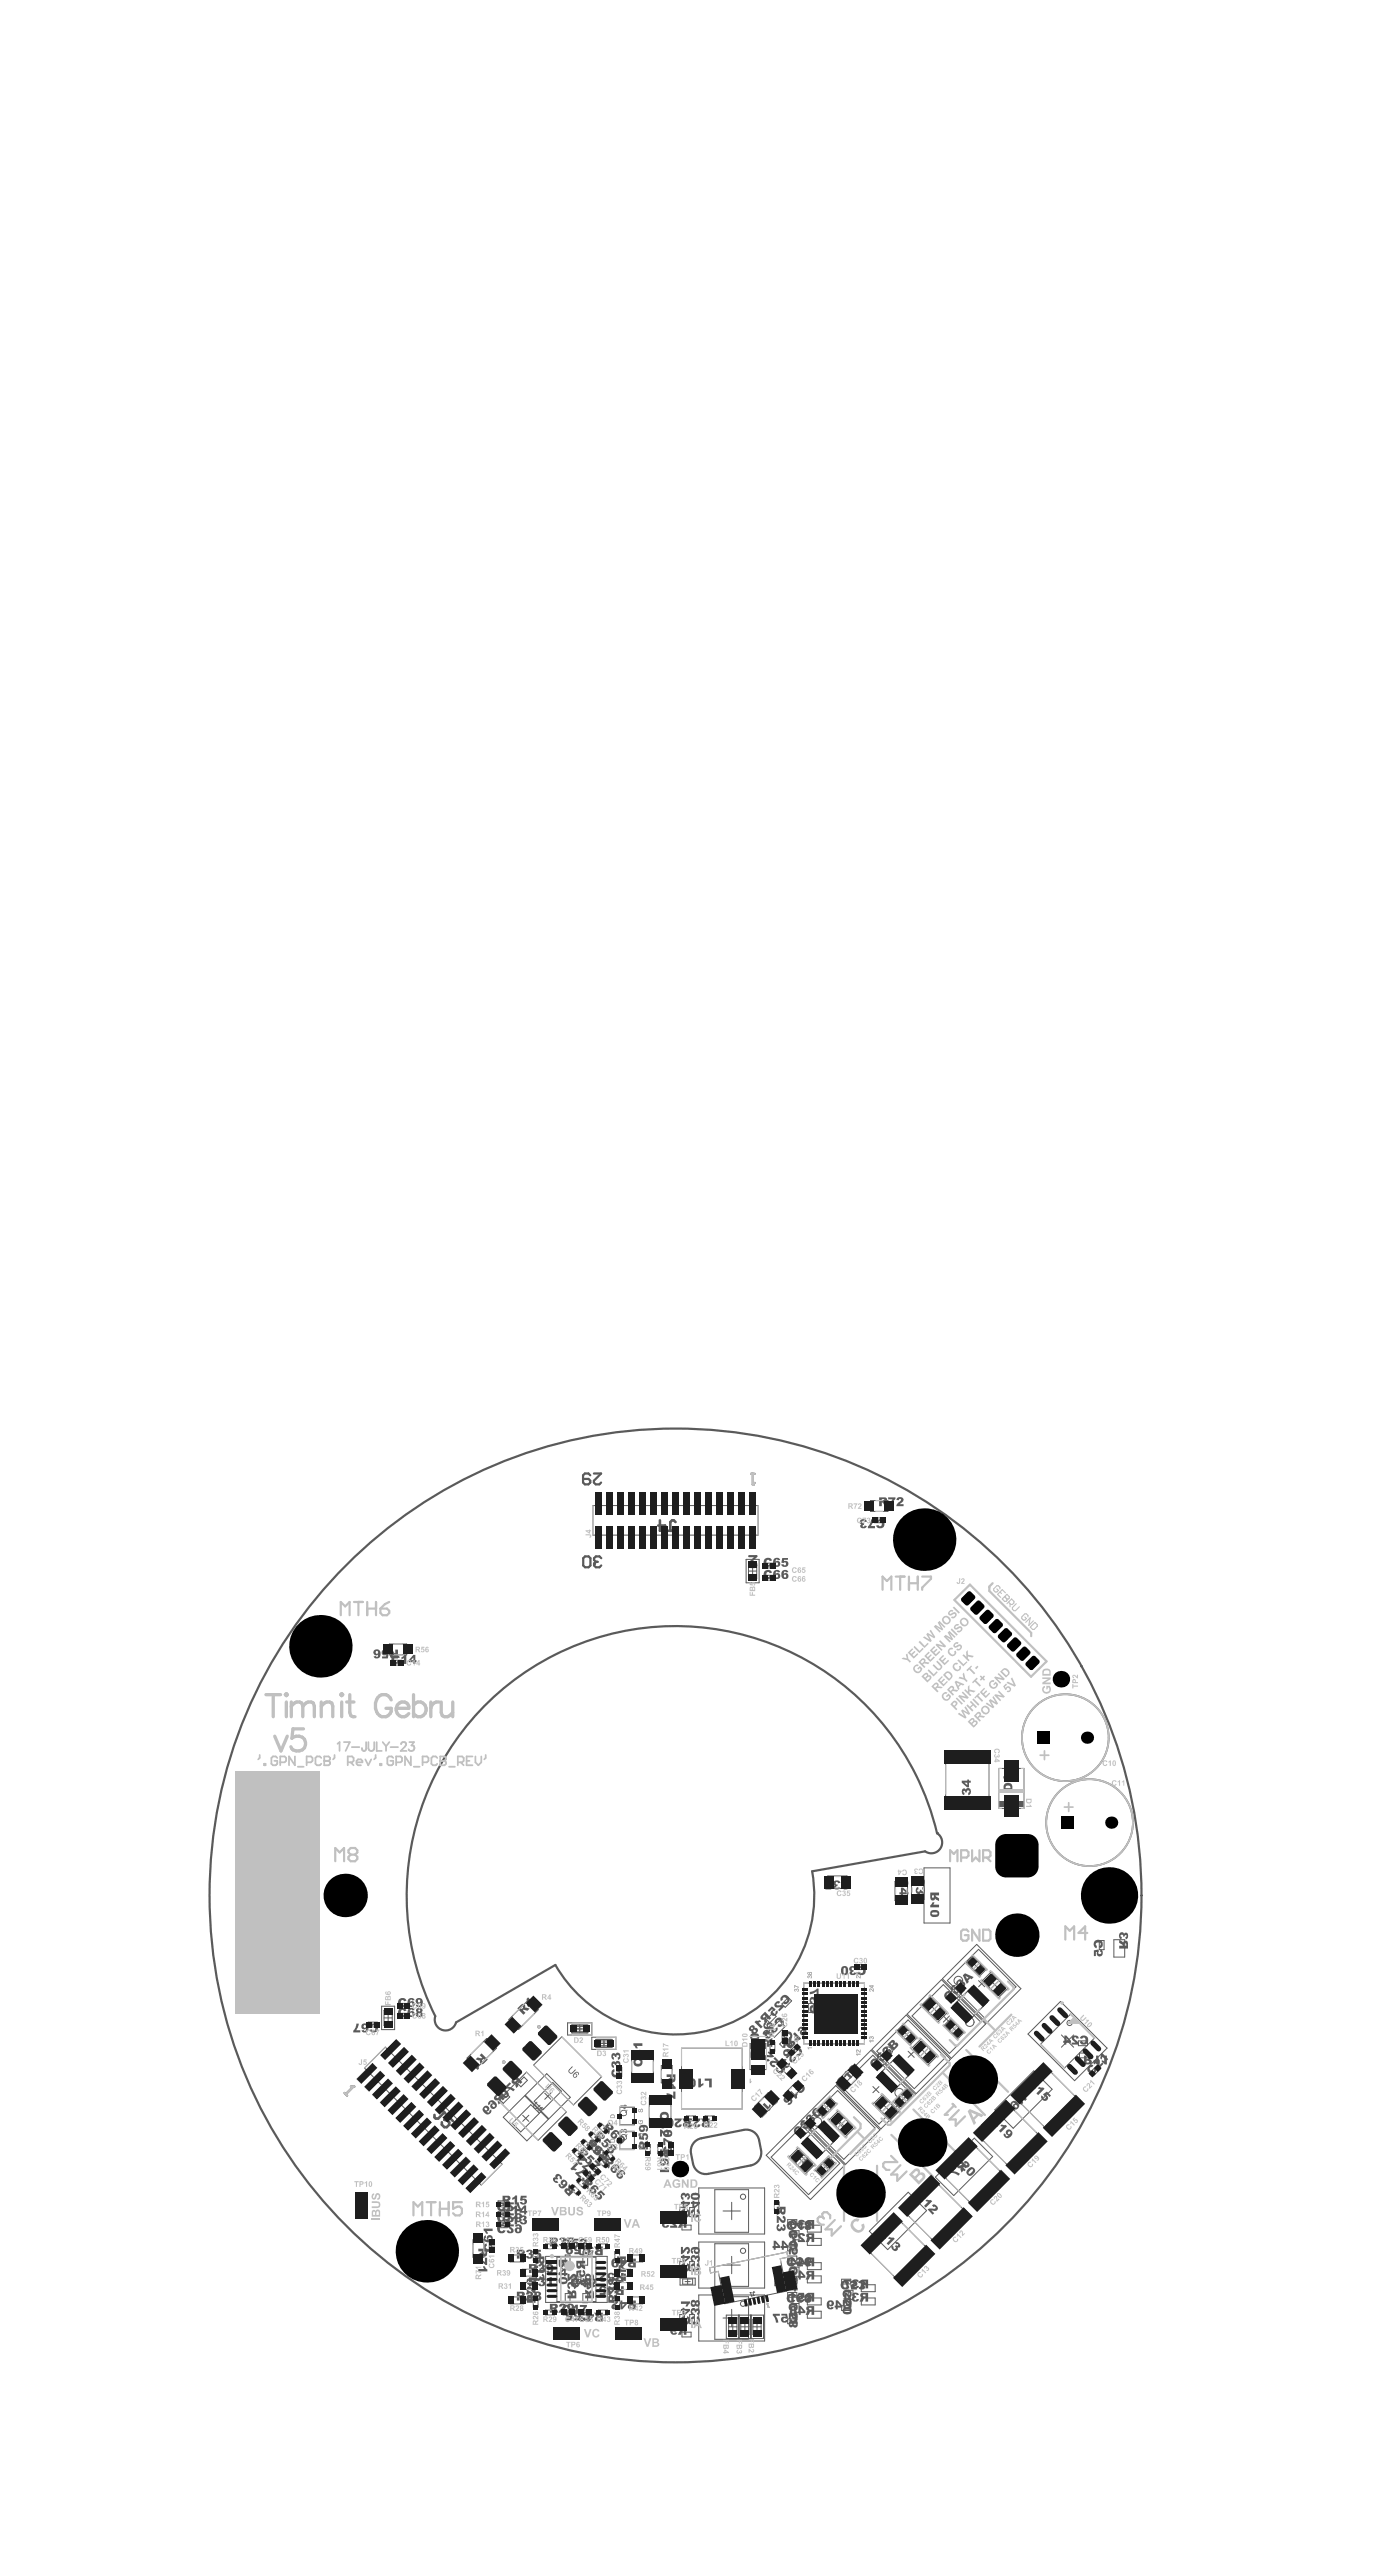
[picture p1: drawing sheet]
<svg xmlns="http://www.w3.org/2000/svg" width="529mm" height="987mm" viewBox="0 0 529 987" stroke-linecap="round" stroke-linejoin="round" font-family="sans-serif">
<g fill="none" stroke="#5a5a5a" stroke-width=".38">
<path d="M286.1 598h5v9h-5zM287 599.5h3.2v5.9h-3.2zM287 602.5h3.2M288.6 600.9v3.1M361 759.1l17 17-13.2 13.2-17-17zM373.1 749.9l5.2 5.2-2.8 2.8-5.2-5.2zM373.2 752.8l2.2 2.2M373.4 750.7l4.1 4.2-2.3 2.2-4.1-4.1zM374.5 745.6l17 17-13.2 13.2-16.9-17zM375.2 759.5l2.4 2.4M375.2 747.5l14.4 14.4-12 12-14.3-14.4zM375.4 752.8l-2.2 2.2"/>
<path d="M377.6 759.5l-2.4 2.4M380.2 756l6.3 6.4-3.7 3.8-6.4-6.4zM380.3 759.9l2.4 2.4M380.5 756.9l5.2 5.2-3.2 3.2-5.2-5.2zM382.7 759.9l-2.4 2.4M146.3 769.3h5v9h-5zM147.3 773.8h3.1M147.3 770.9h3.1v5.8h-3.1zM148.8 772.2v3.2M217.6 775.7h9.4v4.7h-9.4zM219.1 776.5h6.4v3h-6.4zM219.5 776.5v3"/>
<path d="M220.6 777.1h3.4v1.8h-3.4zM220.8 778h3M222.3 776.5v3M225.1 776.5v3M346.5 776.1l5.2 5.2-2.8 2.9-5.2-5.2zM346.6 779l2.2 2.3M346.8 777l4.1 4.1-2.3 2.2-4.1-4.1zM347.5 772.7l16.9 17-13.1 13.2-17-17zM348.2 774.6l14.4 14.3-12 12.1-14.4-14.4zM348.8 779l-2.2 2.3M357 765.4l6.3 6.3-3.7 3.8-6.4-6.4zM357.1 769.2l2.3 2.4"/>
<path d="M357.3 766.2l5.1 5.2-3.1 3.2-5.2-5.2zM359.4 769.2l-2.3 2.4M361.7 773l2.4 2.4M361.7 761l14.4 14.4-12 12-14.4-14.4zM364.1 773l-2.4 2.4M364.7 774l5.2 5.2-2.9 2.8-5.1-5.1zM364.7 776.9l2.3 2.3M364.9 774.9l4.1 4.1-2.2 2.2-4.1-4.1zM367 776.9l-2.3 2.3M406.6 767.5l17.9 17.9-12.4 12.5-17.9-17.9zM410.5 772.3l9.2 9.2-11.5 11.6-9.2-9.2zM209.6 795.2l9.1 9.1-8.2 8.2-9.1-9.1z"/>
<path d="M212 798.6l3.3 3.3-7.2 7.2-3.3-3.3zM226.9 781.2h9.3v4.7h-9.3zM228.4 782h6.3v3h-6.3zM228.8 782v3M229.8 782.6h3.5v1.8h-3.5zM230.1 783.5h3M231.6 782v3M234.4 782v3M320.5 799.8l16.9 16.9-13.1 13.2-17-17zM334 786.2l16.9 17-13.1 13.2-17-17zM334.7 788.1l14.3 14.4-11.9 12-14.4-14.4zM348.2 786.6l2.4 2.3"/>
<path d="M350.6 786.6l-2.4 2.3M353.2 781.9l6.3 6.3-3.7 3.8-6.4-6.4zM353.3 785.7l2.3 2.4M353.5 782.7l5.1 5.2-3.1 3.2-5.2-5.2zM355.6 785.7l-2.3 2.4M407 780.3l4.7 4.7M411.7 780.3l-4.7 4.7M200.4 811.1l2.4 2.4M201.2 803.6l9 9.1-8.2 8.3-9-9.1zM202.8 811.1l-2.4 2.4M203.5 807.1l3.3 3.3-7.1 7.1-3.3-3.3zM208.9 802.7l2.3 2.3"/>
<path d="M211.2 802.7l-2.3 2.3M307 813.3l16.9 17-13.2 13.2-16.9-17zM307.7 815.2l14.3 14.4-12 12-14.3-14.4zM315.8 807l2.2 2.2M317.8 804.9l2.3 2.2-4.2 4.2-2.2-2.3zM318 807l-2.2 2.2M318.1 804.1l2.8 2.8-5.2 5.2-2.8-2.9zM321.2 813.7l2.3 2.3M321.2 801.6l14.3 14.4-12 12-14.3-14.3zM321.5 809.4l6.3 6.3-3.7 3.8-6.4-6.4zM321.6 813.2l2.4 2.4M321.8 810.2l5.2 5.2-3.2 3.2-5.2-5.2z"/>
<path d="M324 813.2l-2.8 2.8M334.7 800.1l2.4 2.4M337.1 800.1l-2.4 2.4M338.5 803.1l6.4 6.4-3.8 3.8-6.3-6.4zM338.6 807l2.4 2.4M338.8 804l5.2 5.2-3.2 3.2-5.2-5.2zM341 807l-2.4 2.4M345.3 803.6l2.3 2.2M347.4 801.5l2.2 2.2-4.1 4.2-2.2-2.3zM347.6 803.6l-2.3 2.2M347.6 800.7l2.8 2.8-5.1 5.2-2.9-2.8zM267.9 839h25.3v17.7h-25.3z"/>
<path d="M274.1 839.7h12.9v16.3h-12.9zM306.2 823.6l6.3 6.4-3.7 3.7-6.4-6.3zM306.3 827.5l2.3 2.3M306.5 824.5l5.1 5.2-3.1 3.1-5.2-5.1zM307.7 827.2l2.3 2.4M308.6 827.5l-2.3 2.3M310 827.2l-2.3 2.4M315.3 829.8l2.3 2.2M317.4 827.7l2.2 2.3-4.1 4.1-2.2-2.2zM317.6 829.8l-2.3 2.2M317.6 826.9l2.9 2.8-5.2 5.2-2.8-2.8zM267.9 859.7h25.3v17.7h-25.3z"/>
<path d="M277.2 847.8h6.7M280.6 844.5v6.7M209.2 865.2h23.6v17.7h-23.6zM213.6 865.6h14.9v17h-14.9zM219.4 874.1h3.3M221 872.4v3.3M260.8 873.6h5.8v2.6h-5.8zM261.8 873.9h3.8v2h-3.8zM262.7 874.9h2M263.7 873.9v2M274.1 860.4h12.9v16.3h-12.9zM277.2 868.6h6.7"/>
<path d="M280.6 865.2v6.7M267.9 880.1h25.3v17.6h-25.3zM274.1 880.7h12.9v16.3h-12.9zM277.2 888.9h6.7M278.5 887.8h14.3v9h-14.3zM279.4 892.3h3.2M279.4 889.3h3.2v5.9h-3.2zM280.6 885.5v6.7M281 890.7v3.1M283.1 887.8v9M283.5 887.8v9M284.1 892.3h3.1"/>
<path d="M284.1 889.3h3.1v5.9h-3.1zM285.6 890.7v3.1M287.8 887.8v9M288.1 887.8v9M288.7 892.3h3.2M288.7 889.3h3.2v5.9h-3.2zM290.3 890.7v3.1"/>
<circle cx="367.5" cy="759.5" r="1.66"/>
<circle cx="371.8" cy="775.4" r="1.66"/>
<circle cx="410.1" cy="775.7" r="1"/>
<circle cx="340.5" cy="786.6" r="1.66"/>
<circle cx="313.4" cy="813.7" r="1.66"/>
<circle cx="344.8" cy="802.5" r="1.66"/>
<circle cx="317.8" cy="829.6" r="1.66"/>
<circle cx="284.9" cy="842.4" r="1"/>
<circle cx="216.7" cy="868.7" r="1.66"/>
<circle cx="284.9" cy="863.1" r="1"/>
<circle cx="284.9" cy="883.4" r="1"/>
</g>
<path d="M372.8 761.8l5.9 5.9-7.5 7.5-5.9-5.9zM344.1 788.4l5.9 5.9-7.5 7.6-5.9-5.9zM315.4 813.8l5.9 5.9-7.6 7.6-5.8-5.9z" fill="none" stroke="#5a5a5a" stroke-width=".42"/>
<g fill="none" stroke="#5a5a5a" stroke-width=".67">
<circle cx="408.5" cy="666.3" r="16.6"/>
<circle cx="417.8" cy="698.9" r="16.6"/>
</g>
<path d="M354.7 709.9l-43.3 7.7M213 753.5l-38.1 22M285.2 816.7l-16.3 3.3M265 825.8l.7 3.9M287.9 830.4l-16.3 3.2M291.1 820.7l.7 3.8" fill="none" stroke="#5a5a5a" stroke-width=".85"/>
<circle cx="359.3" cy="703" r=".42" fill="#5a5a5a"/>
<path d="M132.7 600.2a178.8 178.8 0 0 1 248.8-3.7 178.8 178.8 0 0 1 11.7 248.6 178.8 178.8 0 0 1-243.6 23.3 178.8 178.8 0 0 1-38.7-241.7l6.7-9.3 7.3-8.8zM414.7 639h.1M311.4 717.6a53.2 53.2 0 0 1-34.1 59.3 53.2 53.2 0 0 1-64.3-23.4M354.7 709.9a4.2 4.2 0 0 0 5.9-1.1 4.2 4.2 0 0 0-1.3-5.8l-1.2-4.7a103.1 103.1 0 0 0-136.7-67.7 103.1 103.1 0 0 0-54.5 142.5 4.2 4.2 0 0 0 2.8 5.3 4.2 4.2 0 0 0 5.2-2.9M268.9 820a5 5 0 0 0-3.9 5.8M285.2 816.7a5 5 0 0 1 5.9 4M265.7 829.7a5 5 0 0 0 5.9 3.9M291.8 824.5a5 5 0 0 1-3.9 5.9" fill="none" stroke="#5a5a5a" stroke-width=".85"/>
<g fill="none" stroke="#5a5a5a" stroke-width=".38">
<path d="M354.3 716.3h10v21.1h-10zM421.5 744.1h1.9v3.5h-1.9zM427.1 743.8h4.2v6.7h-4.2zM296.4 771.9l1.2 1.3-2.4 2.5-1.3-1.3zM298.8 774.8l2.3 2.3-4.1 4.1-2.3-2.2zM302.3 766l1.3 1.3-2.5 2.5-1.3-1.3zM310.1 768.2h1.8v3.5h-1.8zM200.9 796.5l1.3 1.3-2.4 2.4-1.3-1.3zM301.4 781.3l1.3 1.3-2.5 2.5-1.2-1.3zM396.4 794.1l7.1 7.1-15 14.9-7-7zM413.5 782.6h3.5v1.8h-3.5zM413.9 787.3h3.5v1.8h-3.5z"/>
<path d="M194.2 802.8l1.3 1.3-2.5 2.5-1.3-1.3zM373.6 819.9l7.1 7.1-15 14.9-7-7zM191 844h3.5v1.8h-3.5zM191 848.2h3.5v1.8h-3.5zM191 852.4h3.5v1.9h-3.5zM260.7 846.5h1.8v3.5h-1.8zM261.5 853.3h3.5v1.8h-3.5zM264.5 846.5h1.8v3.5h-1.8zM302 851.2h3.5v1.8h-3.5zM304.6 855.4h1.8v3.5h-1.8zM309.6 853.3h5.3v2.6h-5.3zM309.6 858.4h5.3v2.6h-5.3z"/>
<path d="M348.3 840.6l7 7.1-14.9 15-7.1-7.1zM216.7 879.5h1.9v3.5h-1.9zM216.7 864.7h1.9v3.5h-1.9zM219.3 873.2h3.5v1.8h-3.5zM223.5 879.5h1.8v3.5h-1.8zM223.5 865.1h1.8v3.5h-1.8zM260.7 867.2h1.8v3.5h-1.8zM264.5 867.2h1.8v3.5h-1.8zM302 861.3h3.5v1.8h-3.5zM302 865.1h3.5v1.8h-3.5zM302 875.3h3.5v1.8h-3.5zM302 879.1h3.5v1.8h-3.5z"/>
<path d="M304.6 869.4h1.8v3.5h-1.8zM309.6 867.7h5.3v2.6h-5.3zM309.6 872.7h5.3v2.7h-5.3zM322.7 874h3.5v1.8h-3.5zM325.3 878.2h1.8v3.5h-1.8zM330.3 876.1h5.3v2.7h-5.3zM260.7 887.6h1.8v3.5h-1.8zM261.5 894.3h3.5v1.8h-3.5zM264.5 887.6h1.8v3.5h-1.8zM302 889.2h3.5v1.9h-3.5zM304.6 883.3h1.8v3.5h-1.8zM309.6 881.2h5.3v2.7h-5.3z"/>
<path d="M309.6 886.3h5.3v2.6h-5.3zM322.7 884.2h3.5v1.8h-3.5zM330.3 881.2h5.3v2.7h-5.3z"/>
</g>
<g fill="#5a5a5a">
<path d="M419.8 744.3l1.7-.5 1.1 .6 .3 1.1-.2 1-1 .6-.3-.9a.72 .72 0 0 0 .6-1 .72 .72 0 0 0-1.1-.3 .65 .65 0 0 0-.7 .6 .65 .65 0 0 0 .4 .7l-.1 .9-1.1-.9v-.9z"/>
<path d="M419.4 747.9l1.8-.3 .2 .7a.53 .53 0 0 0-.2 .8 .53 .53 0 0 0 .8 .1 .53 .53 0 0 0 0-.8l.1-.9 .6 .5 .2 .8-.6 1.3-.8 .2-.6-.3-.4-.6 .2-.9-.5 .1v1.5h-.8z"/>
<path d="M429.5 741.1l.4-.1a.68 .68 0 0 1 1 .5l1.1-.4 .5 .6v1.2l-.5 .7-.3 .1-.2-.9a.42 .42 0 0 0 .6-.3 .42 .42 0 0 0-.5-.5 .42 .42 0 0 0-.3 .6l-.7 .1a.51 .51 0 0 0-.1-.8 .51 .51 0 0 0-.8 .3 .51 .51 0 0 0 .5 .6l-.2 1-.8-.8-.1-1z"/>
<path d="M414.6 780.7h1.7a1.72 1.72 0 0 1 .5 2.8 1.72 1.72 0 0 1-2.8-.6l1-.2a.73 .73 0 0 0 1 .4 .73 .73 0 0 0 .2-1.1l-.5-.7-.5 .1-.2 .4-1-.2z"/>
<path d="M411.2 780.9l.7-.3h1.1l.7 1.1h-1a.46 .46 0 0 0-.4-.5 .46 .46 0 0 0-.5 .3 .46 .46 0 0 0 .4 .6l1.3 1.1 .2 .8h-2.8v-.7h1.5l-1.2-1-.3-.6z"/>
<path d="M420.3 788.3h.9v3.3h-.7l-.5-.5-.6-.3v-.8l.9 .5z"/>
<path d="M423.4 788.3h1v3.3h-.8l-.4-.5-.7-.3v-.8l.9 .5z"/>
<path d="M357.5 729.5h.8l-.4 .9h2.2v1h-3.4v-.8z"/>
<path d="M300 765.3l.3-.1a1.61 1.61 0 0 1 2.2 .7l.3 1.1-.7 1.2-.7 .3-1-.1 .3-1a.73 .73 0 0 0 1.2-.2 .73 .73 0 0 0-.6-1l-.2-.3a.66 .66 0 0 0-.8 .2 .66 .66 0 0 0-.1 .8l-.8 .5-.1-.3v-.9z"/>
<path d="M297.8 767.5l.9-.1 .5 .2-.6 .8a.42 .42 0 0 0-.7-.1 .42 .42 0 0 0 .4 .7l1.8-.1 .8 .4-2 2-.5-.6 1-1.1-1.7 .2-.8-.7 .1-.7z"/>
<path d="M296 769.4l1.4 1.1-.4 .7a.51 .51 0 0 0-.7 .4 .51 .51 0 0 0 .6 .6 .51 .51 0 0 0 .4-.7l.8-.5 .1 .8-.6 .9-.6 .3-1.1-.3a1.14 1.14 0 0 1 .5-2l-.4-.2-1.1 1-.5-.5z"/>
<path d="M191.3 844.7l.6-.3 1.5 .3 .5 .9-.9 .3a.66 .66 0 0 0-.8-.7 .66 .66 0 0 0-.5 .9l.1 .8 .3 .2h.5l.4-.4 .9 .2-1 1h-1.1l-.7-.3-.5-1.6z"/>
<path d="M194.1 844.5h2.9v.8h-1.5l1.3 1.1 .1 .5a1.41 1.41 0 0 1-2.3 .7l-.4-.7 1-.1a.47 .47 0 0 0 .4 .5 .47 .47 0 0 0 .5-.4 .47 .47 0 0 0-.4-.5l-1.1-.9z"/>
<path d="M197.9 844.5l1.1 .1 .2 1.4 .9 1.2v.7h-2.7v-.8h1.6l-.7-1.2z"/>
<path d="M191.3 848.9l.6-.2 1.5 .2 .5 1-.9 .2a.66 .66 0 0 0-.8-.7 .66 .66 0 0 0-.5 1l.1 .7 .3 .3h.5l.4-.4 .9 .1-1 1h-1.1l-.7-.3-.5-1.6z"/>
<path d="M194.1 848.8h2.9v.7h-1.5l1.3 1.1 .1 .5a1.41 1.41 0 0 1-2.3 .7l-.4-.7 1-.1a.47 .47 0 0 0 .4 .6 .47 .47 0 0 0 .5-.5 .47 .47 0 0 0-.4-.5l-1.1-.9z"/>
<path d="M191.3 853.2l.6-.3 1.5 .3 .5 .9-.9 .2a.66 .66 0 0 0-.8-.6 .66 .66 0 0 0-.5 .9l.1 .8 .3 .2h.5l.4-.4 .9 .2-1 1h-1.1l-.7-.4-.5-1.6z"/>
<path d="M194.1 853h2.9v.7h-1.5l1.3 1.1 .1 .6a1.41 1.41 0 0 1-2.3 .6l-.4-.6 1-.1a.47 .47 0 0 0 .4 .5 .47 .47 0 0 0 .5-.4 .47 .47 0 0 0-.4-.6l-1.1-.9z"/>
<path d="M297.5 774.2l1.4-.6 1.4 1 .2 1.4-.8 1-.6 .3-.9-.2 .3-.9a.75 .75 0 0 0 1.2-.4 .75 .75 0 0 0-.7-1l-.1-.1a.61 .61 0 0 0-.8 .1 .61 .61 0 0 0-.1 .8l-.9 .3-.1-.8z"/>
<path d="M295.2 776.5l.7-.4 .8 .1-.5 .7a.39 .39 0 0 0-.6 0 .39 .39 0 0 0 .2 .6 .39 .39 0 0 0 .5-.2l.5 .5a.47 .47 0 0 0-.4 .6 .47 .47 0 0 0 .7 .2 .47 .47 0 0 0 .2-.7l.7-.6v1.4l-1.1 .8-.8-.2a.68 .68 0 0 1-.3-1.1h-.7l-.3-.3-.1-.6z"/>
<path d="M310.9 769.1l.7-.3 .2 1a.71 .71 0 0 0-.5 1 .71 .71 0 0 0 1.1 .3 .66 .66 0 0 0 .7-.5 .66 .66 0 0 0-.4-.8l.2-.9 .8 .5 .3 1.2-.4 .9-.9 .6-1.5-.2-.6-.6-.2-.7 .2-1.1z"/>
<path d="M311 765.8h.3a.68 .68 0 0 1 1 .5l1.1-.4 .5 .6v1.3l-.5 .6-.4 .1-.1-.9a.38 .38 0 0 0 .5-.3 .38 .38 0 0 0-.4-.4 .38 .38 0 0 0-.4 .5h-.7a.48 .48 0 0 0-.1-.7 .48 .48 0 0 0-.7 .3 .48 .48 0 0 0 .4 .6l-.1 .9-.9-.7v-1.4z"/>
<path d="M310.5 763.8l1.4-.2 1.3-1.1h.7v2.8h-.8v-1.7l-1.1 .8-1.2 .3h-.3z"/>
<path d="M265.3 888.4l.7-.3 .2 1a.71 .71 0 0 0-.5 1 .71 .71 0 0 0 1.1 .3 .66 .66 0 0 0 .7-.5 .66 .66 0 0 0-.4-.8l.2-.9 .8 .5 .3 1.2-.4 .9-.9 .6-1.5-.2-.6-.6-.2-.7 .2-1.1z"/>
<path d="M265.4 885.1h.3a.68 .68 0 0 1 1 .5l1.1-.4 .5 .6v1.3l-.5 .6-.4 .1-.1-.9a.38 .38 0 0 0 .5-.3 .38 .38 0 0 0-.4-.4 .38 .38 0 0 0-.4 .5h-.7a.48 .48 0 0 0-.1-.7 .48 .48 0 0 0-.7 .3 .48 .48 0 0 0 .4 .6l-.1 .9-.9-.7v-1.4z"/>
<path d="M265.3 868.1l.7-.3 .2 1a.71 .71 0 0 0-.5 1 .71 .71 0 0 0 1.1 .3 .66 .66 0 0 0 .7-.5 .66 .66 0 0 0-.4-.8l.2-.9 .8 .5 .3 1.2-.4 .9-.9 .6-1.5-.2-.6-.6-.2-.7 .2-1.1z"/>
<path d="M265.4 864.8l.3-.1a.68 .68 0 0 1 1 .6l1.1-.4 .5 .6v1.3l-.5 .6-.4 .1-.1-.9a.38 .38 0 0 0 .5-.3 .38 .38 0 0 0-.4-.4 .38 .38 0 0 0-.4 .5h-.7a.48 .48 0 0 0-.1-.7 .48 .48 0 0 0-.7 .3 .48 .48 0 0 0 .4 .6l-.1 .9-.9-.7v-1.4z"/>
<path d="M265.3 847.4l.7-.3 .2 1a.71 .71 0 0 0-.5 1 .71 .71 0 0 0 1.1 .2 .66 .66 0 0 0 .7-.4 .66 .66 0 0 0-.4-.8l.2-1 .8 .6 .3 1.1-.4 1-.9 .6-1.5-.2-.6-.6-.2-.8 .2-1.1z"/>
<path d="M261.5 888.4l.7-.3 .2 1a.71 .71 0 0 0-.5 1 .71 .71 0 0 0 1.1 .3 .66 .66 0 0 0 .7-.5 .66 .66 0 0 0-.4-.8l.2-.9 .8 .5 .3 1.2-.4 .9-.9 .6-1.5-.2-.6-.6-.2-.7 .2-1.1z"/>
<path d="M261.1 882.5h3.5v.8l-.7 .5-.3 .7h-.7l.5-1.1h-2.3z"/>
<path d="M261.5 868.1l.7-.3 .2 1a.71 .71 0 0 0-.5 1 .71 .71 0 0 0 1.1 .3 .66 .66 0 0 0 .7-.5 .66 .66 0 0 0-.4-.8l.2-.9 .8 .5 .3 1.2-.4 .9-.9 .6-1.5-.2-.6-.6-.2-.7 .2-1.1z"/>
<path d="M261.1 861.6h.8v1.5l1-1.3 1.2-.1 .4 .6v1.3l-1 .7-.1-.9a.45 .45 0 0 0 .5-.4 .45 .45 0 0 0-.5-.5 .45 .45 0 0 0-.4 .5l-.7 .8-1.2 .6z"/>
<path d="M261.5 847.4l.7-.3 .2 1a.71 .71 0 0 0-.5 1 .71 .71 0 0 0 1.1 .2 .66 .66 0 0 0 .7-.4 .66 .66 0 0 0-.4-.8l.2-1 .8 .6 .3 1.1-.4 1-.9 .6-1.5-.2-.6-.6-.2-.8 .2-1.1z"/>
<path d="M261.4 841.1l.9-.3 .7 .7 .1-.2a.79 .79 0 0 1 1-.2 .79 .79 0 0 1 .4 1l-.1 1-.7 .5-.2-.9a.4 .4 0 0 0 .5-.5 .4 .4 0 0 0-.6-.3 .4 .4 0 0 0-.2 .6l-.7 .1a.48 .48 0 0 0 .1-.8 .48 .48 0 0 0-.8 .2 .48 .48 0 0 0 .3 .7l-.1 .9-.6-.3-.3-.4-.1-.9z"/>
<path d="M303.2 859.4h1.7a1.72 1.72 0 0 1 .5 2.8 1.72 1.72 0 0 1-2.8-.6l.9-.2a.73 .73 0 0 0 1 .4 .73 .73 0 0 0 .3-1.1l-.5-.7-.5 .1-.3 .4-.9-.2z"/>
<path d="M302.8 855.5l1.7-.4 1.1 .6 .4 1.1-.3 1-.9 .6-.4-.9a.72 .72 0 0 0 .7-1 .72 .72 0 0 0-1.2-.3 .65 .65 0 0 0-.7 .5 .65 .65 0 0 0 .5 .8l-.2 .9-1-.9-.1-1z"/>
<path d="M302.5 862.3l1.8-.3 .1 .8a.51 .51 0 0 0-.1 .8 .51 .51 0 0 0 .8 0 .51 .51 0 0 0-.2-.8l.2-.9 .6 .4 .3 .9-.2 .9-.4 .4-1 .2-.5-.3-.3-.6 .2-.9-.6 .1v1.5h-.7z"/>
<path d="M219.6 873.9l.6-.3 1.5 .3 .5 .9-.9 .3a.66 .66 0 0 0-.8-.7 .66 .66 0 0 0-.5 .9l.1 .8 .3 .2h.5l.4-.4 .9 .2-1 1h-1.1l-.7-.3-.5-1.6z"/>
<path d="M302.3 851.9l.7-.3 1.4 .3 .5 .9-.9 .3a.66 .66 0 0 0-.8-.7 .66 .66 0 0 0-.5 .9l.1 .8 .4 .2h.5l.3-.4 .9 .2-1 1h-1.1l-.6-.3-.6-1.6z"/>
<path d="M323.9 882.3h1.6a1.72 1.72 0 0 1 .6 2.8 1.72 1.72 0 0 1-2.8-.6l.9-.3a.73 .73 0 0 0 1 .4 .73 .73 0 0 0 .3-1.1l-.5-.6h-.6l-.2 .5-.9-.3z"/>
<path d="M323.5 878.4l1.7-.5 1.1 .6 .3 1.1-.2 1.1-.9 .5-.4-.9a.72 .72 0 0 0 .7-1 .72 .72 0 0 0-1.2-.3 .65 .65 0 0 0-.7 .6 .65 .65 0 0 0 .5 .7l-.2 .9-1-.9-.1-.9z"/>
<path d="M323.2 882l1.8-.3 .1 .7a.53 .53 0 0 0-.2 .8 .53 .53 0 0 0 .8 .1 .53 .53 0 0 0 0-.8l.1-.9 .7 .5 .1 .8-.6 1.3-.8 .2-.8-.4v-1.4l-.5 .1v1.5h-.7z"/>
<path d="M303.2 873.4h1.7a1.72 1.72 0 0 1 .5 2.8 1.72 1.72 0 0 1-2.8-.6l.9-.3a.73 .73 0 0 0 1 .5 .73 .73 0 0 0 .3-1.2l-.5-.6-.5 .1-.3 .4-.9-.3z"/>
<path d="M299.6 873.3h2.2l.4 1.8-.9 .1a.5 .5 0 0 0-.8-.1 .5 .5 0 0 0 0 .7 .5 .5 0 0 0 .8-.1h.9l-.8 1h-1.1l-.8-.9a1.17 1.17 0 0 1 .4-1.2 1.17 1.17 0 0 1 1.3-.1l-.1-.5h-1.5z"/>
<path d="M296.9 873.2h.8l1.2 .9v.8l-1.1-.5v2.3h-.9z"/>
<path d="M323 874.7l.7-.2 1.4 .2 .5 1-.9 .2a.66 .66 0 0 0-.8-.6 .66 .66 0 0 0-.5 .9l.1 .7 .4 .3h.5l.3-.4 .9 .1-1 1h-1.1l-.7-.3-.5-1.6z"/>
<path d="M326.2 874.8l1.5-.3 .9 .5 .2 1-.3 .5-.8 .3-.7-.1 .1 .5h1.5v.7h-2.2l-.4-1.8 .9-.1a.51 .51 0 0 0 .8 .1 .51 .51 0 0 0 0-.7 .51 .51 0 0 0-.8 .1l-.9-.1z"/>
<path d="M329.5 874.7l1.4-.2 .7 .3 .2 .4a.69 .69 0 0 1-.5 1.1l-.1 .1a.94 .94 0 0 1 .2 1.3 .94 .94 0 0 1-1.3 .2l-.7-.2-.2-.4 .8-.4a.41 .41 0 0 0 .4 .6 .41 .41 0 0 0 .4-.5 .41 .41 0 0 0-.5-.3l-.1-.7a.48 .48 0 0 0 .7-.1 .48 .48 0 0 0-.3-.7 .48 .48 0 0 0-.6 .4l-.9-.2z"/>
<path d="M302.8 869.5l1.7-.4 1.1 .6 .4 1.1-.3 1-.9 .6-.4-1a.72 .72 0 0 0 .7-1 .72 .72 0 0 0-1.2-.2 .65 .65 0 0 0-.7 .5 .65 .65 0 0 0 .5 .7l-.2 1-1-1-.1-.9z"/>
<path d="M302.5 873.1l1.8-.3 .1 .7a.53 .53 0 0 0-.2 .8 .53 .53 0 0 0 .8 .1 .53 .53 0 0 0 0-.8l.1-.9 .7 .5 .2 .9-.6 1.2-.9 .2-.6-.3-.3-.6 .2-.9-.6 .1v1.5h-.7z"/>
<path d="M302.3 865.8l.7-.2 1.4 .2 .5 1-.9 .2a.66 .66 0 0 0-.8-.6 .66 .66 0 0 0-.5 .9l.1 .7 .4 .3h.5l.3-.4 .9 .1-1 1.1h-1.1l-.6-.4-.6-1.6z"/>
<path d="M305.5 865.9l1.5-.3 .9 .5 .2 1-.3 .5-.8 .4-.7-.2 .1 .5h1.5v.8h-2.2l-.3-1.9 .8-.1a.51 .51 0 0 0 .8 .2 .51 .51 0 0 0 0-.8 .51 .51 0 0 0-.8 .1l-.9-.1z"/>
<path d="M303.2 887.3h1.7a1.72 1.72 0 0 1 .5 2.9 1.72 1.72 0 0 1-2.8-.7l.9-.2a.73 .73 0 0 0 1 .4 .73 .73 0 0 0 .3-1.1l-.5-.7-.5 .1-.3 .4-.9-.2z"/>
<path d="M299.6 887.3h2.2l.4 1.7-.9 .2a.5 .5 0 0 0-.8-.2 .5 .5 0 0 0 0 .8 .5 .5 0 0 0 .8-.2l.9 .1-.8 .9h-1.1l-.8-.8a1.17 1.17 0 0 1 .4-1.2 1.17 1.17 0 0 1 1.3-.2l-.1-.5h-1.5z"/>
<path d="M296.3 887.3h2.7v.7h-1.7l.8 1 .3 1.6h-.9l-.2-1.4-1-1.3z"/>
<path d="M302.8 883.4l1.7-.4 1.1 .6 .4 1.1-.3 1-.9 .6-.4-.9a.72 .72 0 0 0 .7-1 .72 .72 0 0 0-1.2-.3 .65 .65 0 0 0-.7 .5 .65 .65 0 0 0 .5 .8l-.2 .9-1-.9-.1-.9z"/>
<path d="M302.5 887.1l1.8-.4 .1 .8a.53 .53 0 0 0-.2 .8 .53 .53 0 0 0 .8 .1 .53 .53 0 0 0 0-.8l.1-.9 .7 .5 .2 .8-.6 1.3-.9 .2-.6-.3-.3-.6 .2-.9-.6 .1v1.5h-.7z"/>
<path d="M302.3 879.8l.7-.2 1.4 .2 .5 .9-.9 .3a.66 .66 0 0 0-.8-.7 .66 .66 0 0 0-.5 .9l.1 .8 .4 .3h.5l.3-.5 .9 .2-1 1h-1.1l-.6-.3-.6-1.6z"/>
<path d="M366.2 830.8l.5 .6-1.1 1.2 2.3 .8 .2 .2-.6 .7-1.6-.9-1.3-.1-.4-.5z"/>
<path d="M289.9 774.8l.6 .2 .8-.4 .5 .6-1 .4 1.6 1.6-.6 .7-2.5-2.5z"/>
<path d="M304.8 779.3l2.4 2.4-.6 .6-1.4 .1-.6-.5 1.1-.3-1.6-1.6z"/>
<path d="M257.1 851.2l.9-.4 1.1 .1 .7 1-1.1 .1a.44 .44 0 0 0-.3-.6 .44 .44 0 0 0-.5 .4 .44 .44 0 0 0 .3 .5l1.3 1.1 .3 .9h-2.8v-.8h1.4l-1.2-1-.2-.6z"/>
<path d="M254 850.9h2.2l.3 1.7-.8 .2a.5 .5 0 0 0-.8-.1 .5 .5 0 0 0 0 .8 .5 .5 0 0 0 .8-.2h.9l-.8 1h-1.1l-.7-.6v-1.4l.6-.3 .9 .1v-.5h-1.5z"/>
<path d="M306.1 856.7l.9-.4 1.1 .1 .6 1-1 .1a.44 .44 0 0 0-.3-.6 .44 .44 0 0 0-.5 .4 .44 .44 0 0 0 .3 .5l1.3 1.1 .2 .9h-2.7v-.8h1.4l-1.2-1-.2-.6z"/>
<path d="M302.8 856.4h2.7v.7h-1.7l.8 1 .3 1.7h-.9l-.2-1.5-1-1.3z"/>
<path d="M306.5 851.4h1.7l.5 .7-.9 .1a.41 .41 0 0 0-.4-.4 .41 .41 0 0 0-.4 .5 .41 .41 0 0 0 .6 .3v.6a.48 .48 0 0 0-.7 .1 .48 .48 0 0 0 .3 .7 .48 .48 0 0 0 .6-.3h.9l-.8 1h-1.1l-.8-.6v-1l.6-.3-.5-.5z"/>
<path d="M218 875.2l.4-.1a.68 .68 0 0 1 1 .5l1.1-.4 .5 .6v1.2l-.5 .7-.3 .1-.2-.9a.42 .42 0 0 0 .5-.3 .42 .42 0 0 0-.4-.5 .42 .42 0 0 0-.4 .6l-.6 .1a.48 .48 0 0 0-.2-.8 .48 .48 0 0 0-.7 .3 .48 .48 0 0 0 .4 .6l-.1 1-.9-.8-.1-1z"/>
<path d="M217.6 871.9h.8v1.5l1-1.3 .5-.2a1.43 1.43 0 0 1 1.2 1.2 1.43 1.43 0 0 1-.7 1.5h-.4v-.9a.47 .47 0 0 0 .4-.5 .47 .47 0 0 0-.4-.4 .47 .47 0 0 0-.5 .4l-.7 .9-1.2 .6z"/>
<path d="M327.1 879.3h1.8l.4 .7-.8 .1a.41 .41 0 0 0-.4-.4 .41 .41 0 0 0-.4 .5 .41 .41 0 0 0 .5 .3l.1 .6a.48 .48 0 0 0-.7 .1 .48 .48 0 0 0 .2 .7 .48 .48 0 0 0 .7-.3l.9 .1-.8 .9h-1.1l-.8-.6v-1l.6-.3-.5-.5z"/>
<path d="M327.1 874.2h1.8l.4 .7-.8 .2a.41 .41 0 0 0-.4-.5 .41 .41 0 0 0-.4 .5 .41 .41 0 0 0 .5 .3l.1 .6a.48 .48 0 0 0-.7 .1 .48 .48 0 0 0 .2 .7 .48 .48 0 0 0 .7-.3l.9 .1-.8 .9h-1.1l-.8-.6v-1l.6-.2-.5-.5z"/>
<path d="M323.5 874.1h2.7v.8h-1.7l.8 1 .3 1.6h-.9l-.3-1.4-.9-1.3z"/>
<path d="M303.4 870.7h.8l1.2 .9v.8l-1.1-.5v2.2h-.9z"/>
<path d="M306.1 879.2h2.2l.4 1.8-.9 .2a.5 .5 0 0 0-.7-.2 .5 .5 0 0 0 0 .8 .5 .5 0 0 0 .7-.1l.9 .1-.8 .8h-1.1l-.7-.5v-1.4l.6-.4 1 .2-.1-.5h-1.5z"/>
<path d="M303.4 879.1h.8l1.2 1v.7l-1.1-.5v2.3h-.9z"/>
<path d="M221 870.8l1.9-.3v.8a.53 .53 0 0 0-.2 .7 .53 .53 0 0 0 .8 .2 .53 .53 0 0 0 0-.9l.2-.9 .6 .5 .2 .7-.1 .8-.5 .6-.9 .2-.6-.2-.3-.7 .2-.9-.5 .1v1.5h-.8z"/>
<path d="M221.3 873.8l.5-.3 .2 1a.39 .39 0 0 0-.5 .4 .39 .39 0 0 0 .6 .3 .39 .39 0 0 0 .2-.6h.6a.46 .46 0 0 0 .2 .7 .46 .46 0 0 0 .6-.2 .46 .46 0 0 0-.3-.6l.2-1 .8 .8v1.3l-.6 .7h-.9a.39 .39 0 0 0-.4-.5 .39 .39 0 0 0-.4 .3l-.5 .1-.5-.5-.2-1z"/>
<path d="M195.4 798.5l.6 .5-1.2 1.2 2.5 .9 .1 .2-.6 .7-1.1-.8-1.7-.3-.5-.5z"/>
<path d="M383 690.9h9.7v2.1h-9.7z"/>
<path d="M431.4 745.2l.4 .1 .1 .8h-.7zM429.2 743.8v1.2l1.3 .9v.2h-1.3v1.1h3.3v-1.9a.99 .99 0 0 0-.8-1.1 .99 .99 0 0 0-1.1 .7l-.3-.5z"/>
<path d="M408.9 781.6l.9 1h-.9zM408.1 780.6v2h-.4v.8h.4v.6h.8v-.6h1.8v-.8l-1.8-2z"/>
<path d="M416.7 790.2h.5a.4 .4 0 0 1 .5 .4 .4 .4 0 0 1-.5 .4h-.5zM415.6 788.3v3.3h2.1a.94 .94 0 0 0 1-.9 .94 .94 0 0 0-.9-1l.6-.3 .5-1.1h-1.1l-.9 1.3h-.2v-1.3z"/>
<path d="M357.4 726.8h.7v.5a.36 .36 0 0 1-.3 .5 .36 .36 0 0 1-.4-.5zM356.7 725.7v2.1l.4 .9h1.1l.4-.7 .3 .4 1.2 .6v-1.1l-1.4-.9 1.4-.2v-1.1z"/>
<path d="M357.5 733.4l1.1-.1a.54 .54 0 0 1 .7 .1 .54 .54 0 0 1 0 .7l-1.1 .1a.58 .58 0 0 1-.6-.1 .58 .58 0 0 1-.2-.6zM357.1 732.7l-.4 .6 .2 1.3 .8 .5h1.2a1.44 1.44 0 0 0 1.2-1.8 1.44 1.44 0 0 0-2-.9z"/>
<path d="M198.4 851.2a.42 .42 0 0 1 .8 0 .42 .42 0 0 1-.8 0zM198.3 849.8a.5 .5 0 0 1 1 0 .5 .5 0 0 1-1 0zM197.9 848.8l-.5 .5 .1 1 .4 .2-.4 .5 .1 .7 .6 .4h1.1l.5-.3a.78 .78 0 0 0-.2-1.3l.5-.5v-.6l-.4-.6z"/>
<path d="M198.2 855.3a.51 .51 0 0 1 1 0 .51 .51 0 0 1-1 0zM197.9 853.1l-.5 .6 1 .1a.49 .49 0 0 1 .7-.2 .49 .49 0 0 1 .1 .7l-1-.2-.6 .3-.2 .5 .2 1.1 .5 .4 1.4-.2 .6-1v-1.1a1.51 1.51 0 0 0-2.2-1z"/>
<path d="M292.9 778.9l-.5 .8 .2 .6 .8-.6a.45 .45 0 0 1 .2-.6 .45 .45 0 0 1 .6 .4l-.7 .4-.2 .9 .7 .9h.8l.8-.6 .3-.6-.2-.8-.8-.9a1.53 1.53 0 0 0-2 .1zM294 780.5a.55 .55 0 0 1 1.1 0 .55 .55 0 0 1-1.1 0z"/>
<path d="M267 883.2a.4 .4 0 0 1 .8 0 .4 .4 0 0 1-.8 0zM265.4 883.2a.5 .5 0 0 1 1 0 .5 .5 0 0 1-1 0zM265.3 882l-.4 .6-.1 .9 .4 .9 .4 .2 .9-.1 .2-.5 .6 .5 .7-.1 .4-.9-.2-1a.85 .85 0 0 0-.7-.5 .85 .85 0 0 0-.8 .4l-.4-.5z"/>
<path d="M266.7 863a.55 .55 0 0 1 1.1 0 .55 .55 0 0 1-1.1 0zM265.3 861.9l-.4 .9a1.1 1.1 0 0 0 .6 1.4l.3-.8a.49 .49 0 0 1-.2-.7 .49 .49 0 0 1 .7-.2l-.3 .9 .4 .8 1.1 .1 .7-.5v-1.6l-.6-.5-1.6-.1z"/>
<path d="M266.3 845.1h1.1l-1.1 .9zM264.9 844.4v.7h.6v1.7h.8l2.1-1.7v-.7h-2.1v-.5h-.8v.5z"/>
<path d="M265.7 841.9l1-.1a.62 .62 0 0 1 .7 0 .62 .62 0 0 1 .2 .7l-1.2 .2a.55 .55 0 0 1-.7-.1 .55 .55 0 0 1 0-.7zM265.3 841.1l-.5 1.3 .7 1 1.6 .2 1-.5 .3-1.1-.4-.8-1.2-.4z"/>
<path d="M262.5 886.2h1.1l-1.1 .9zM261.1 885.4v.8h.6v1.6h.8l2.1-1.6v-.8h-2.1v-.4h-.8v.4z"/>
<path d="M262.5 865.8h1.1l-1.1 1zM261.1 865.1v.7h.6v1.7h.8l2.1-1.7v-.7h-2.1v-.4h-.8v.4z"/>
<path d="M262.5 845.1h1.1l-1.1 .9zM261.1 844.4v.7h.6v1.7h.8l2.1-1.7v-.7h-2.1v-.5h-.8v.5z"/>
<path d="M300.5 860.3l1 1h-1zM299.8 859.2v2.1h-.4v.7h.4v.7h.7v-.7h1.8v-.7l-1.8-2.1z"/>
<path d="M297.4 860.3l1 1h-1zM296.7 859.2v2.1h-.5v.7h.5v.7h.7v-.7h1.8v-.7l-1.8-2.1z"/>
<path d="M303.4 860.3l1.1-.9v.9zM302.4 860.3v.9h2.1v.4h.7v-.4h.7v-.9h-.7v-1.6h-.8z"/>
<path d="M223.3 875.1h.8v1zM222.4 874.3v.8l1.7 2h.9v-2h.4v-.8h-.4v-.6h-.9v.6z"/>
<path d="M226.3 873.8l-.6 .9 .1 1.6 .9 .8h1l.7-.8-.9-.1a.43 .43 0 0 1-.5 .3 .43 .43 0 0 1-.3-.5v-.4l.3 .3 1.2-.2 .2-1.3-.6-.7zM226.6 874.8a.55 .55 0 0 1 1.1 0 .55 .55 0 0 1-1.1 0z"/>
<path d="M306 853.1h.9v1zM305.2 852.3v.8l1.7 2h.8v-2h.4v-.8h-.4v-.6h-.8v.6z"/>
<path d="M309.4 854.2a.45 .45 0 0 1 .9 0 .45 .45 0 0 1-.9 0zM309.4 852.8a.48 .48 0 0 1 .9 0 .48 .48 0 0 1-.9 0zM308.9 851.8l-.4 .5 .1 .9 .4 .3-.4 .5 .1 .7 .5 .4h1.1l.5-.3a.78 .78 0 0 0-.1-1.3l.5-.5v-.6l-.4-.6z"/>
<path d="M321.2 883.1l1 1h-1zM320.5 882.1v2h-.4v.8h.4v.7h.7v-.7h1.8v-.8l-1.8-2z"/>
<path d="M317.9 883.2a.55 .55 0 0 1 1.1 0 .55 .55 0 0 1-1.1 0zM317.6 882.3l-.6 .9 .2 1.7 .6 .6 1.2 .1 .7-.8-.9-.2a.48 .48 0 0 1-.7 .3 .48 .48 0 0 1-.2-.7h1.5l.4-1.1-.7-.9z"/>
<path d="M323.9 885.7l1-.1a.81 .81 0 0 1 1.1 .6l-1.2 .4a.7 .7 0 0 1-1-.7zM323.5 885.1l-.4 .8 .2 1 .6 .5h1.5a1.36 1.36 0 0 0 1.2-1.5 1.36 1.36 0 0 0-1.6-1.2z"/>
<path d="M303.4 877.4l1.1-.8v.8zM302.4 877.4v.9h2.1v.4h.7v-.4h.7v-.9h-.7v-1.7h-.8z"/>
<path d="M309.1 865.8l-.6 .9 .1 1.6 .8 .8h1l.8-.8-.9-.2a.43 .43 0 0 1-.5 .4 .43 .43 0 0 1-.4-.5v-.5l.4 .4 1.1-.3 .3-1.2-.6-.7zM309.4 866.8a.53 .53 0 0 1 1 0 .53 .53 0 0 1-1 0z"/>
<path d="M303 891.2a.37 .37 0 0 1 .7 0 .37 .37 0 0 1-.7 0zM304.3 891.2a.5 .5 0 0 1 1 0 .5 .5 0 0 1-1 0zM302.8 890l-.4 .9 .3 1.3 .5 .3 .9-.3a1.12 1.12 0 0 0 1.5 .1 1.12 1.12 0 0 0 .3-1.5l-.3-.8-.5-.2-.7 .1-.4 .5-.3-.4z"/>
<path d="M306 879.7l-.6 .9v1.7l.9 .7h1l.7-.7-1-.2v.2a.57 .57 0 0 1-.7 0 .57 .57 0 0 1 0-.8l.3 .3h1l.5-.7v-.7l-.6-.8zM306.2 880.8a.5 .5 0 0 1 1 0 .5 .5 0 0 1-1 0z"/>
<path d="M309.6 880.2a1.12 1.12 0 0 1 .6 1.8 .48 .48 0 0 1-.7 .3 .48 .48 0 0 1-.1-.8zM308.9 879.8l-.4 .8v1.1a1.42 1.42 0 0 0 1.8 1.3 1.42 1.42 0 0 0 .9-2l-.1-.3a1.32 1.32 0 0 0-.8-1.1 1.32 1.32 0 0 0-1.4 .2z"/>
<path d="M391.2 803.7l.5 .6-.4 .3a.36 .36 0 0 1-.6 .2 .36 .36 0 0 1 .1-.6zM391.4 802.6l-1.3 1.4a.91 .91 0 0 0-.3 1.3 .91 .91 0 0 0 1.4 .1l-.1 .7 .4 1.2 .8-.8-.4-1.2 .2-.6 1 1 .7-.8z"/>
<path d="M387.9 805.9l-.5 .7 .1 .8 .8-.5a.44 .44 0 0 1 .3-.6 .44 .44 0 0 1 .5 .3l-.7 .6-.1 1 .7 .7h.9l.9-1.1-.1-1-1.4-1.2zM389 807.6a.5 .5 0 0 1 1 0 .5 .5 0 0 1-1 0z"/>
<path d="M368.4 829.5l.5 .6-.4 .3a.36 .36 0 0 1-.6 .2 .36 .36 0 0 1 .1-.6zM368.6 828.4l-1.3 1.4a.91 .91 0 0 0-.3 1.3 .91 .91 0 0 0 1.4 .1l-.1 .7 .4 1.2 .8-.8-.4-1.2 .2-.6 1 1 .7-.8z"/>
<path d="M343 850.3l.5 .5-.3 .3a.36 .36 0 0 1-.6 .2 .36 .36 0 0 1 .1-.6zM343.3 849.1l-1.4 1.4a.91 .91 0 0 0-.2 1.3 .91 .91 0 0 0 1.3 .2l-.1 .6 .5 1.2 .8-.8-.4-1.2 .2-.6 1 1 .6-.7z"/>
<path d="M340.1 853.2a.4 .4 0 0 1 .8 0 .4 .4 0 0 1-.8 0zM341.1 854.1a.48 .48 0 0 1 .9 0 .48 .48 0 0 1-.9 0zM340 852.3l-.7 1.4 .3 .4 .8 .2a1.04 1.04 0 0 0 .8 1.2 1.04 1.04 0 0 0 1.2-.7l.5-.7-.1-.5-.6-.6-.7 .1-.1-.8a.93 .93 0 0 0-1.4 0z"/>
<path d="M261.4 892.6h.8v.7l-.8-.1zM260.4 892.2l-.1 1.1 .7 .5-.6 .4-.5 1.1h1.2l.9-1.4 .2 1.4h1v-3.4h-2.3z"/>
<path d="M257.8 893a.55 .55 0 0 1 1.1 0 .55 .55 0 0 1-1.1 0zM257.5 892.1l-.5 .9 .1 1.6 .9 .7h1l.7-.8-1-.1a.48 .48 0 0 1-.6 .3 .48 .48 0 0 1-.2-.8h1.4l.5-1.1-1-1z"/>
<path d="M292.7 773l.4-.3 .4 .5-.2 .3a.39 .39 0 0 1-.6 .2 .39 .39 0 0 1 0-.7zM293.4 771.4l-1.8 1.9v.7l.4 .5 1.1-.1 .3 1.8 .8-.8-.4-1.4 .2-.4 1 1 .7-.7z"/>
<path d="M287.9 777.8a.4 .4 0 0 1 .8 0 .4 .4 0 0 1-.8 0zM288.8 778.8a.5 .5 0 0 1 1 0 .5 .5 0 0 1-1 0zM287.8 776.9l-.6 .9a.85 .85 0 0 0 1 1.1 1.09 1.09 0 0 0 .8 1.2 1.09 1.09 0 0 0 1.3-.7l.4-.7-.3-.8-1.1-.2 .1-.5-.4-.5-.6-.1z"/>
<path d="M303.2 783.6l.2-.1a.33 .33 0 0 1 .5 .1 .33 .33 0 0 1-.1 .4l-.4 .5-.5-.6zM303.2 780.9l-.9 .8 .3 1.7-1-.9-.8 .8 2.4 2.3 1.7-1.8v-.8l-.6-.4-.9 .2z"/>
<path d="M307.6 779.3a.5 .5 0 0 1 .9 0 .5 .5 0 0 1-.9 0zM306.6 777.3l-.6 .8-.1 .6 .1 .3 .8-.5a.49 .49 0 0 1 .3-.6 .49 .49 0 0 1 .6 .4l-.7 .3-.3 1 .4 .7 1 .3 .9-.6 .2-1.3-1.1-1.4z"/>
<path d="M261.4 851.5h.8v.7l-.8-.1zM260.4 851.1l-.1 1.2 .7 .4-.6 .5-.5 1.1h1.2l.9-1.5 .2 1.5h1v-3.4h-2.3z"/>
<path d="M310.3 857h.9v.7l-.9-.1zM309.3 856.6l-.1 1.2 .8 .4-.6 .5-.5 1.1h1.2l.9-1.5 .2 1.5h1v-3.4h-2.4z"/>
<path d="M310.3 852h.9v.6h-.9zM309.3 851.5l-.1 1.2 .8 .5-.6 .4-.5 1.1h1.2l.9-1.5 .2 1.5h1v-3.4h-2.4z"/>
<path d="M304 851.9a.78 .78 0 0 1 .6 1.2v.1a.54 .54 0 0 1-.2 .7 .54 .54 0 0 1-.7-.1 .54 .54 0 0 1 .1-.7zM303.2 851.5l-.4 .8 .3 2 .6 .4 1.2-.1 .6-.9-.2-2.1-.8-.4z"/>
<path d="M219.8 879.3l.4 .1 .1 .8h-.7zM217.6 877.9v1.2l1.4 .9v.2h-1.4v1.1h3.4v-1.9a.99 .99 0 0 0-.8-1.1 .99 .99 0 0 0-1.1 .7l-.4-.5z"/>
<path d="M331 879.9h.9v.7l-.9-.1zM330 879.5l-.1 1.2 .8 .4-.6 .4-.5 1.1h1.2l.9-1.4 .2 1.4h1v-3.4h-2.4z"/>
<path d="M324.6 880.1l.9 1.1h-.9zM323.9 879.1v2.1h-.5v.7h.5v.7h.7v-.7h1.7v-.7l-1.7-2.1z"/>
<path d="M331 874.8h.9v.7l-.9-.1zM330 874.4l-.1 1.2 .8 .4-.6 .4-.5 1.1h1.2l.9-1.4 .2 1.4h1v-3.4h-2.4z"/>
<path d="M214.9 867.5h.7v.5a.36 .36 0 0 1-.3 .5 .36 .36 0 0 1-.4-.5zM214.2 866.5v2.1a.93 .93 0 0 0 .9 1 .93 .93 0 0 0 1-.9l.3 .5 1.2 .6v-1.2l-1.3-.7v-.4h1.3v-1z"/>
<path d="M215.2 871.6l1.1-.9v.9zM214.2 871.6v.8h2.1v.5h.6v-.5h.7v-.8h-.7v-1.7h-.7z"/>
<path d="M215 874.1h.9a.67 .67 0 0 1 .8 0 .67 .67 0 0 1 .2 .7l-1 .2a.67 .67 0 0 1-.7 0 .67 .67 0 0 1-.3-.8zM214.6 873.5l-.4 .8 .1 1 .7 .5 1.4 .1a1.45 1.45 0 0 0 1.2-1.8 1.45 1.45 0 0 0-1.9-1z"/>
<path d="M310.3 871.4h.9v.7l-.9-.1zM309.3 871l-.1 1.2 .8 .4-.6 .4-.5 1.1h1.2l.9-1.4 .2 1.4h1v-3.3h-2.4z"/>
<path d="M307 871.7l1 1.1h-1zM306.3 870.7v2.1h-.4v.7h.4v.6h.7v-.6h1.8v-.8l-1.8-2z"/>
<path d="M310.3 866.4h.9v.6l-.9-.1zM309.3 865.9l-.1 1.2 .8 .4-.6 .5-.5 1.1h1.2l.9-1.5 .2 1.5h1v-3.4h-2.4z"/>
<path d="M307 866.6l1 1.1h-1zM306.3 865.6v2.1h-.4v.7h.4v.7h.7v-.7h1.8v-.8l-1.8-2z"/>
<path d="M303.9 866.6l1 1.1h-1zM303.2 865.6v2.1h-.5v.7h.5v.7h.7v-.7h1.7v-.8l-1.7-2z"/>
<path d="M226.6 879.3l.4 .1 .1 .8h-.7zM224.4 877.9v1.2l1.3 .9v.2h-1.3v1.1h3.4v-1.9a.99 .99 0 0 0-.9-1.1 .99 .99 0 0 0-1.1 .7l-.3-.5z"/>
<path d="M225.7 876.2h1.1l-1.1 .9zM224.4 875.4v.8h.6v1.7h.8l2-1.7v-.8h-2.1v-.4h-.7v.4z"/>
<path d="M224.8 872l-.4 .5-.1 1 .2 .6 .7 .5h1.7l.6-.5 .3-1.5-.7-.7-.2 1a.48 .48 0 0 1 .1 .7 .48 .48 0 0 1-.7 0l.4-.6-.2-.6-.8-.5zM225 873.2a.55 .55 0 0 1 1.1 0 .55 .55 0 0 1-1.1 0z"/>
<path d="M310.3 885h.9v.6h-.9zM309.3 884.5l-.1 1.2 .8 .5-.6 .4-.5 1.1h1.2l.9-1.5 .2 1.5h1v-3.4h-2.4z"/>
<path d="M307 885.2l1 1.1h-1zM306.3 884.2v2.1h-.4v.7h.4v.7h.7v-.7h1.8v-.8l-1.8-2z"/>
<path d="M303.8 885.2a.38 .38 0 0 1 .7 0 .38 .38 0 0 1-.7 0zM303.7 886.6a.48 .48 0 0 1 .9 0 .48 .48 0 0 1-.9 0zM303.3 884.4v.1a.82 .82 0 0 0 0 1.4l-.5 .4 .1 .9 .7 .5h.8a1 1 0 0 0 1.1-.7 1 1 0 0 0-.5-1.2l.3-.2a1.18 1.18 0 0 0-.5-1.4 1.18 1.18 0 0 0-1.5 .2z"/>
<path d="M310.3 879.9h.9v.7l-.9-.1zM309.3 879.5l-.1 1.2 .8 .4-.6 .4-.5 1.1h1.2l.9-1.4 .2 1.4h1v-3.4h-2.4z"/>
<path d="M221.7 868h.6v.4a.36 .36 0 0 1-.2 .5 .36 .36 0 0 1-.4-.4zM221 866.9v2.2a.93 .93 0 0 0 .9 .9 .93 .93 0 0 0 1-.9l.3 .6 1.2 .5v-1.1l-1.4-.8v-.3h1.4v-1.1z"/>
<path d="M190.5 803.9l.4-.3 .5 .5-.3 .2a.39 .39 0 0 1-.6 .3 .39 .39 0 0 1 0-.7zM191.2 802.3l-1.8 1.9v.6l.4 .6 1.1-.1 .3 1.7 .8-.7-.4-1.4 .3-.4 .9 .9 .8-.6z"/>
<path d="M187.8 805.6l-.6 .7 .1 1 .8-.6a.49 .49 0 0 1 .3-.7 .49 .49 0 0 1 .6 .5l-.9 .5-.1 .9 .5 .7 1 .1 1-1v-.8l-.8-1a1.37 1.37 0 0 0-1.9-.3zM188.8 807.4a.5 .5 0 0 1 1 0 .5 .5 0 0 1-1 0z"/>
<path d="M185.8 808.7a.53 .53 0 0 1 1 0 .53 .53 0 0 1-1 0zM185.8 807.6l-.8 1.1 .5 1.3 1 .8 .7 .1 1-.7 .3-.7-.2-.6-.7 .6a.46 .46 0 0 1-.3 .6 .46 .46 0 0 1-.6-.3l-.2-.1 1-.5 .1-1.1-.8-.6z"/>
<path d="M197.3 797.6l.4-.4 .4 .5-.2 .3a.39 .39 0 0 1-.7 .2 .39 .39 0 0 1 .1-.6zM197.9 796l-1.7 1.8v.7l.4 .5 1.1-.1 .2 1.8 .9-.8-.4-1.3 .2-.4 .9 .9 .8-.7z"/>
<path d="M192.6 802.1h.6l.7 .6a.48 .48 0 0 1 .4 .6 .48 .48 0 0 1-.6 .4l-1.1-1.1zM192.4 801.5l-.6 .7v.7l1.1 1.3a1.41 1.41 0 0 0 2.1-.5 1.41 1.41 0 0 0-.8-2l-.8-.5z"/>
</g>
<path d="M272.1 869.6l29.6-6 .4 2-2.9 .6 2.5 12.4-23.8 4.8-2.5-12.4-2.9 .6zM277.1 879.2l-2.3 .4 .1 .7 1.6-.4 .2 1-1.6 .4 .1 .6 1.7-.3 .3 1.6 .7-.1M300.8 874.3l2.5-.5 .1 .7-1.6 .3 .2 1 1.6-.3 .1 .6-1.6 .3 .3 1.7-.8 .1M286.1 881.7l.4 2-.7 .1-.4-1.9M287.7 881.4l.4 2-.7 .1-.4-2M289.3 881.1l.4 1.9-.6 .2-.4-2M290.9 880.8l.4 1.9-.6 .1-.4-1.9M292.6 880.4l.4 2-.7 .1-.4-1.9M294.2 880.1l.4 1.9-.6 .2-.4-2" fill="none" stroke="#5a5a5a" stroke-width=".38"/>
<circle cx="274.8" cy="879.6" r=".17" fill="#5a5a5a"/>
<g fill="none" stroke="#5a5a5a" stroke-width=".38">
<path d="M227.4 577.3h63.3v11.4h-63.3zM228.8 577.3v-3.5h1.3v3.5M233 577.3v-3.5h1.3v3.5M237.2 577.3v-3.5h1.4v3.5M241.5 577.3v-3.5h1.3v3.5M245.7 577.3v-3.5h1.3v3.5M249.9 577.3v-3.5h1.3v3.5M254.1 577.3v-3.5h1.3v3.5M258.3 577.3v-3.5h1.4v3.5M262.6 577.3v-3.5h1.3v3.5M266.8 577.3v-3.5h1.3v3.5M271 577.3v-3.5h1.3v3.5"/>
<path d="M275.2 577.3v-3.5h1.4v3.5M279.5 577.3v-3.5h1.3v3.5M283.7 577.3v-3.5h1.3v3.5M287.9 577.3v-3.5h1.3v3.5M333.8 575.4h6.7v4.2h-6.7zM228.8 588.7v3.5h1.4v-3.5M233 588.7v3.5h1.4v-3.5M237.3 588.7v3.5h1.3v-3.5M241.5 588.7v3.5h1.3v-3.5M245.7 588.7v3.5h1.3v-3.5M249.9 588.7v3.5h1.4v-3.5M254.2 588.7v3.5h1.3v-3.5"/>
<path d="M258.4 588.7v3.5h1.3v-3.5M262.6 588.7v3.5h1.3v-3.5M266.8 588.7v3.5h1.3v-3.5M271 588.7v3.5h1.4v-3.5M275.3 588.7v3.5h1.3v-3.5M279.5 588.7v3.5h1.3v-3.5M283.7 588.7v3.5h1.3v-3.5M287.9 588.7v3.5h1.4v-3.5M293.2 599.4h3.5v1.9h-3.5zM335.4 582.1h3.5v1.8h-3.5zM293.2 604.1h3.5v1.8h-3.5zM149.3 630.4h6.7v4.2h-6.7z"/>
<path d="M150.5 636.7h3.5v1.8h-3.5zM362.6 673.1h16.6v18.6h-16.6zM383 678.1h9.7v15.4h-9.7zM317.4 719.3h7.4v4.9h-7.4zM343.2 721.5h4.8v7.3h-4.8zM349.5 721h4.8v7.4h-4.8zM328.2 753.4h3.5v1.9h-3.5zM141.2 775.4h3.5v1.9h-3.5zM153 768.2h3.5v1.9h-3.5zM153 772h3.5v1.9h-3.5zM202.6 766.9l3.8 3.7-7.5 7.6-3.8-3.8zM299.9 779.2h1.8v3.5h-1.8z"/>
<path d="M308.2 760.5h23.3v23.3h-23.3zM367.4 761.1l2.3 2.2-4.1 4.2-2.3-2.3zM140.8 794.1l-2.5 2.5 .9 .9 2.5-2.5M143.8 797.1l-2.5 2.5 .9 .9 2.5-2.5M147.7 785l44.8 44.9-8 8-44.7-44.9zM148.8 786l2.4-2.4 1 .9-2.5 2.5M151.8 789l2.4-2.4 1 .9-2.5 2.5M154.7 792l2.5-2.5 1 1-2.5 2.5M157.7 795l2.5-2.5 .9 1-2.4 2.5M160.7 798l2.5-2.5 .9 1-2.5 2.4M186.6 781.7l3.8 3.8-7.6 7.5-3.7-3.8zM201.9 794.6l15.3 15.3-10.8 10.8-15.3-15.3z"/>
<path d="M215.4 781l15.3 15.3-10.8 10.9-15.3-15.3zM236.6 792.8h1.8v3.5h-1.8zM242.2 787.1h8.3v10.6h-8.3zM253.6 792h4.1v6.7h-4.1zM261.3 785.4h23.3v23.3h-23.3zM287.5 783.6h6.4v10h-6.4zM295.3 783.1h1.8v3.5h-1.8zM300.7 790.2l4 4-2.1 2.1-4-4zM305.1 798.5l2.3 2.3-4.1 4.1-2.3-2.2zM305.2 784.2l1.3 1.3-2.5 2.5-1.2-1.3zM326.6 792.3l3.4 3.5-5.1 5.2-3.5-3.5zM339.1 786.9l2.3 2.3-4.1 4.1-2.3-2.3z"/>
<path d="M401 792.6l13.2 13.2-11.7 11.8-13.2-13.2zM420.5 792.2l1.3 1.3-2.5 2.5-1.3-1.3zM146.7 800.1l-2.4 2.4 .9 1 2.5-2.5M149.7 803.1l-2.4 2.4 .9 1 2.5-2.5M152.7 806.1l-2.5 2.4 1 1 2.5-2.5M155.7 809.1l-2.5 2.4 1 1 2.4-2.5M158.7 812l-2.5 2.5 1 1 2.4-2.5M161.7 815l-2.5 2.5 .9 .9 2.5-2.4M163.7 801l2.5-2.5 .9 1-2.5 2.4M164.7 818l-2.5 2.5 .9 .9 2.5-2.4M166.7 804l2.5-2.5 .9 1-2.5 2.4M169.7 807l2.4-2.5 1 .9-2.5 2.5"/>
<path d="M172.7 810l2.4-2.5 1 .9-2.5 2.5M175.6 813l2.5-2.5 1 .9-2.5 2.5M178.6 815.9l2.5-2.4 .9 .9-2.4 2.5M181.6 818.9l2.5-2.4 .9 .9-2.4 2.5M227.2 817.6l2.5 2.5-1.3 1.3-2.5-2.5zM230.6 814.2l2.4 2.5-1.2 1.3-2.5-2.5zM237.6 808.1h5.7v6.7h-5.7zM237.6 817.4h5.7v6.7h-5.7zM249 804.4h8.3v10.7h-8.3zM263.2 811.4h3.5v1.8h-3.5zM270.4 811.4h3.5v1.8h-3.5zM294.6 802.5l3.4 3.4-5.2 5.2-3.4-3.4z"/>
<path d="M309.8 812.9l2.2 2.3-4.1 4.1-2.2-2.3zM386.7 807l13.2 13.2-11.8 11.8-13.2-13.2zM167.6 821l-2.4 2.5 .9 .9 2.5-2.4M170.6 824l-2.4 2.5 .9 .9 2.5-2.5M173.6 827l-2.5 2.5 1 .9 2.5-2.5M176.6 830l-2.5 2.5 1 .9 2.4-2.5M179.6 833l-2.5 2.4 1 1 2.4-2.5M182.6 836l-2.5 2.4 .9 1 2.5-2.5M184.6 821.9l2.5-2.4 .9 .9-2.5 2.5M187.6 824.9l2.5-2.5 .9 1-2.5 2.5M190.6 827.9l2.4-2.5 1 1-2.5 2.5M220 837.9l2.5 2.5-1.3 1.3-2.5-2.5z"/>
<path d="M220.9 824l2.4 2.4-1.3 1.3-2.4-2.4zM222.6 835.4l2.4 2.5-1.3 1.2-2.4-2.4zM224.2 820.6l2.5 2.4-1.3 1.3-2.4-2.4zM225.1 832.4l2.5 2.5-1.3 1.3-2.5-2.5zM227.6 829.9l2.5 2.5-1.3 1.2-2.5-2.4zM230.6 827.3l2.4 2.5-1.2 1.3-2.5-2.5zM233.1 824.8l2.5 2.5-1.3 1.3-2.5-2.5zM247.6 822.4h1.8v3.5h-1.8zM252.2 822.4h1.8v3.5h-1.8zM256.4 822.4h1.9v3.5h-1.9zM358 835.8l13.1 13.2-11.7 11.7-13.2-13.1zM372.3 821.4l13.2 13.2-11.8 11.8-13.1-13.2z"/>
<path d="M181.4 858.9h4.1v6.7h-4.1zM187.6 859.6h1.8v3.5h-1.8zM191 844.4h3.5v1.8h-3.5zM191 852h3.5v1.8h-3.5zM191 848.2h3.5v1.8h-3.5zM297 844.4h1.8v3.5h-1.8zM343.6 850.2l13.2 13.2-11.8 11.7-13.1-13.2zM195.6 864.7h5.3v2.7h-5.3zM200.2 870.2h5.3v2.7h-5.3zM200.2 875.3h5.3v2.6h-5.3zM204.5 863.4h1.8v3.5h-1.8zM209.2 860.5h3.4v1.8h-3.4z"/>
<path d="M215.9 860.5h3.5v1.8h-3.5zM222.7 860.5h3.5v1.8h-3.5zM229.4 860.5h3.5v1.8h-3.5zM235.7 863.4h1.9v3.5h-1.9zM236.5 870.2h5.3v2.7h-5.3zM236.5 875.3h5.3v2.6h-5.3zM241.2 864.7h5.3v2.7h-5.3zM195.6 880.8h5.3v2.6h-5.3zM204.5 881.2h1.8v3.5h-1.8zM209.2 885.8h3.4v1.9h-3.4zM215.9 885.8h3.5v1.9h-3.5zM222.7 885.8h3.5v1.9h-3.5z"/>
<path d="M229.4 885.8h3.5v1.9h-3.5zM235.7 881.2h1.9v3.5h-1.9zM241.2 880.8h5.3v2.6h-5.3z"/>
</g>
<path d="M287.5 783.6h6.4v2.1h-6.4z" fill-rule="evenodd" fill="#5a5a5a"/>
<path d="M287.8 879.1l.3 1.3M288.1 879.1l-.5 .1M289.4 879l-.2-.1-.4 .3 .2 1.1 .2-.1-.4 .1M288.1 880.4h.1M288.3 880.2l-.2 .2M294.3 883.5l.3 1.3M294.5 883.4l-.4 .1M294.6 884.8h.1M294.8 884.5l-.2 .3" fill="none" stroke="#5a5a5a" stroke-width=".38"/>
<g fill="#5a5a5a">
<path d="M236.6 872.4l1.5 .4 1.1 .7v-1.6h.8v2.7h-.7l-1.2-.9-1.5-.3z"/>
<path d="M362.7 763.9l.8-.4 1 .1-.5 .9a.74 .74 0 0 0-1 .5 .74 .74 0 0 0 .6 .9l.5 .2a.66 .66 0 0 0 .5-1.1l.9-.3 .2 .9-.3 .6-1 .8-1.4-.2-1-1.5z"/>
<path d="M367.2 759.4l1.2-.4 .5 .5-.1 .6 .7-.2 .5 .4 .1 1-.2 .4-1 .8-.9-.2 .7-.7a.51 .51 0 0 0 .7-.4 .51 .51 0 0 0-.5-.6 .51 .51 0 0 0-.5 .5l-.5-.5a.39 .39 0 0 0 .3-.5 .39 .39 0 0 0-.6-.2 .39 .39 0 0 0 0 .6l-.8 .4-.1-.7z"/>
<path d="M181.4 790.7l1.6 1.6 .3-1.1 .5 .6-.1 1.5-.5 .5-2.5-2.4z"/>
<path d="M369 689.3l.9-.5 .1 .9-.2 .2a.9 .9 0 0 0 .3 1.1 .9 .9 0 0 0 1.2-.2h.1a.72 .72 0 0 0-.5-1.1l.2-.9 .9 .4 .3 .9-.1 1.1-1.1 .8-1.3-.1a1.94 1.94 0 0 1-.8-2.6z"/>
<path d="M369.1 686h.9a.37 .37 0 0 0 .5 .1 .37 .37 0 0 0 .2-.4h1l.5 .7v1.3l-.7 .7-.3-.9a.46 .46 0 0 0 .4-.6 .46 .46 0 0 0-.7-.3 .46 .46 0 0 0-.1 .7h-.7a.42 .42 0 0 0-.2-.6 .42 .42 0 0 0-.5 .3 .42 .42 0 0 0 .5 .5l-.2 .8-.7-.3-.2-1.2z"/>
<path d="M317.3 770.2h1.6a1.02 1.02 0 0 1 .9 1.1 1.02 1.02 0 0 1-1.1 .9h-1.4v-.4h1.7a.65 .65 0 0 0 .5-.8 .65 .65 0 0 0-.8-.5h-1.4z"/>
<path d="M317.3 768.5h2.5v.4h-2l.4 .5-.3 .1z"/>
<path d="M317.3 766.5h2.5v.4h-2l.4 .5-.3 .1z"/>
<path d="M309.7 785.2l1.7 .2h-1.4l.1 .4z"/>
<path d="M304.8 762.7l.6 .1a.55 .55 0 0 1 .9 .1 .55 .55 0 0 1-.4 .8l-.1-.2a.34 .34 0 0 0 .3-.5 .34 .34 0 0 0-.5-.2 .34 .34 0 0 0-.2 .5h-.1a.32 .32 0 0 0-.2-.4 .32 .32 0 0 0-.4 .2 .32 .32 0 0 0 .2 .4h.1a.4 .4 0 0 1-.4-.3 .4 .4 0 0 1 .2-.5z"/>
<path d="M304.6 761.3l1.7 .8-1.5-.6-.2 .9z"/>
<path d="M309.8 757.6l.7 .1a.55 .55 0 0 1 .9 .2 .55 .55 0 0 1-.5 .7l-.1-.2a.34 .34 0 0 0 .3-.4 .34 .34 0 0 0-.4-.3 .34 .34 0 0 0-.2 .5h-.2a.32 .32 0 0 0-.1-.4 .32 .32 0 0 0-.4 .2 .32 .32 0 0 0 .2 .4h.1a.4 .4 0 0 1-.5-.3 .4 .4 0 0 1 .2-.5z"/>
<path d="M328.4 757.5h.6l.8 .8 .1-.8v1.1l-.7-.5a.37 .37 0 0 0-.4-.5 .37 .37 0 0 0-.4 .4 .37 .37 0 0 0 .4 .4 .46 .46 0 0 1-.7-.3 .46 .46 0 0 1 .3-.6z"/>
<path d="M328.2 756.2l.2 .7 .4 .1a.58 .58 0 0 1 .4-.8 .58 .58 0 0 1 .7 .4 .58 .58 0 0 1-.4 .7l-.1-.3a.36 .36 0 0 0 .2-.5 .36 .36 0 0 0-.6 0 .36 .36 0 0 0 .2 .5h-1z"/>
<path d="M333.5 762.6h.6l.7 .8 .2-.9v1.2l-.8-.6a.37 .37 0 0 0-.3-.4 .37 .37 0 0 0-.4 .4 .37 .37 0 0 0 .3 .4 .46 .46 0 0 1-.6-.3 .46 .46 0 0 1 .3-.6z"/>
<path d="M333.3 782.5h1.7v.3h-1.3l.2 .2-.2 .2z"/>
<path d="M333.5 781l.6 .2a.54 .54 0 0 1 .9 0 .54 .54 0 0 1-.4 .8l-.1-.3a.34 .34 0 0 0 .3-.4 .34 .34 0 0 0-.5-.2 .34 .34 0 0 0-.1 .5l-.2-.1a.3 .3 0 0 0-.4-.3 .3 .3 0 0 0-.1 .5l.2 .3a.58 .58 0 0 1-.4-.4 .58 .58 0 0 1 .2-.6z"/>
<path d="M328.2 787.6h1.7v.2h-1.3l.2 .3-.1 .2z"/>
<path d="M328.5 786l.5 .1 .7 .7 .2-.8v1.1l-.7-.5a.36 .36 0 0 0-.3-.4 .36 .36 0 0 0-.4 .2 .36 .36 0 0 0 .2 .4l.1 .3-.6-.4z"/>
<path d="M245.1 813.1l.2 .1-.4 .6 .5 .5a.66 .66 0 0 0 .8-.7v-.4h-.4v.5h-.2v-.7h.6l.3 .9-.4 .6h-1l-.4-.6z"/>
<path d="M244.9 808.8l.4-.1-.2 .3a.34 .34 0 0 0-.2 .4 .34 .34 0 0 0 .4 .2 .34 .34 0 0 0 .2-.4l.1-.1a.58 .58 0 0 1 1-.1 .58 .58 0 0 1-.4 .9l-.3-.1a.37 .37 0 0 0 .5-.2 .37 .37 0 0 0-.2-.5 .37 .37 0 0 0-.5 .1 .48 .48 0 0 1-.2 .6 .48 .48 0 0 1-.6-.1z"/>
<path d="M384.7 681.1h3.5v1h-2.3l.5 1h-.7l-.4-.8-.6-.4z"/>
<path d="M340.6 574.2h2.8v.6l-1.1 1.7-.2 1.1-.9-.2 .3-1.3 .8-1.2h-1.7z"/>
<path d="M344.1 574.4l1.4-.3 .8 .4v1.2l-1.2 1.1h1.4v.8h-2.8l.3-.9 1.3-1.2a.42 .42 0 0 0 .2-.5 .42 .42 0 0 0-.5-.2 .42 .42 0 0 0-.3 .5l-1-.1z"/>
<path d="M233.3 871.8l.6-.3 1.3 .2 .5 .7-.9 .1a.53 .53 0 0 0-.8-.1 .53 .53 0 0 0 0 .8 .53 .53 0 0 0 .8-.2l.8 .1-.3 1.9h-2.2v-.8h1.5l.1-.5-1.1 .1-.4-.3-.3-1.1z"/>
<path d="M229.8 871.6h2.8l-.3 .8-1 .9a.55 .55 0 0 0-.6 .5 .55 .55 0 0 0 .5 .6l.4-.5h.9l-.1 .6-.7 .5-1.4-.1-.4-.4-.1-.7 1.4-1.4h-1.4z"/>
<path d="M297.8 849.6l.9 .3 .9 1.1a.49 .49 0 0 0 .6 .5 .49 .49 0 0 0 .3-.7l-.4-.2 .3-.8a1.39 1.39 0 0 1 .8 1.3 1.39 1.39 0 0 1-1 1.3l-.6-.2-1-1.2v1.4h-.8z"/>
<path d="M298.3 853l.4-.2 .2 .9a.46 .46 0 0 0-.4 .6 .46 .46 0 0 0 .6 .3 .46 .46 0 0 0 .2-.7h.7a.39 .39 0 0 0 .2 .6 .39 .39 0 0 0 .5-.3 .39 .39 0 0 0-.5-.5l.2-.9 .7 .6 .1 1.4-.4 .5a.67 .67 0 0 1-1.1-.4l-.6 .7-1.1-.4-.2-1.3z"/>
<path d="M287.6 783.4h3.5v1h-2.3l.5 1h-.7l-.4-.8-.6-.4z"/>
<path d="M219.4 792.3l.2 .3-1.1 1.2a.7 .7 0 0 0 .1 1 .7 .7 0 0 0 1-.2l1-1.1 .2 .3-1.5 1.4h-.7l-.6-.8 .2-.9z"/>
<path d="M270.2 797.1h2.7v3.3h-1v-2.5h-1.7z"/>
<path d="M267.8 797.1h1v2.2l.9-.5v.8l-.7 .3-.4 .5h-.8z"/>
<path d="M287.5 797.1l.2 1.3 .4-.2-.5 .6z"/>
<path d="M238.6 866.3v.4a.36 .36 0 0 0 .3 .5 .36 .36 0 0 0 .4-.4v-.5zM236.6 865.3h3.4l-.3 2.7-1.1 .2-.5-.7-.1 .3-1.4 .8v-1.2l1.4-.9v-.2h-1.4z"/>
<path d="M238 869.4v.9h1.1zM237.2 868.6h.9l2 1.7v.9h-2.1v.4h-.8v-.4h-.6v-.9h.6z"/>
<path d="M365.1 761.4l.5-.2 .8 .1-.5 .7a.49 .49 0 0 0-.7 .3 .49 .49 0 0 0 .5 .7l.5-.9 .7-.2 .8 .5 .2 1.1-1.1 1.1-1.1-.3-1.1-1.4v-.5zM366.1 763.2a.5 .5 0 0 0 1 0 .5 .5 0 0 0-1 0z"/>
<path d="M370.2 757.7l.6 1.1 .6-.5zM369.2 757.5l.8-.8 3.3 1.4-.7 .9-.6-.4-.8 .9 .3 .5-.8 .8z"/>
<path d="M200 769.5l-.5 .4 .6 .5 .3-.3a.36 .36 0 0 0 .1-.5 .36 .36 0 0 0-.5-.1zM200 768.5h.6a.92 .92 0 0 1 .6 1.5l.6-.2 1.3 .4-.8 .9-1.7-.4 .9 1.1-.8 .8-2.3-2.4z"/>
<path d="M202.6 767.3l.2 1.3 .5-.6zM202.5 765.9l1.4 1.5 .4-.3 .5 .5-.4 .4 .5 .4-.5 .6-.5-.5-1.2 1.2-.5-.6-.3-2.6z"/>
<path d="M185.4 789.5l-.4 .4a.35 .35 0 0 0-.1 .5 .35 .35 0 0 0 .5 0l.5-.4zM183.9 788.1l.8-.7 2.4 2.4-1.4 1.3a.94 .94 0 0 1-1.3 .2 .94 .94 0 0 1-.2-1.3l-.8 .1-1.1-.4 .9-.8 1.1 .4 .6-.2z"/>
<path d="M369.8 683.6l1.1 .9v-.9zM368.8 682.8h2.1v-.4h.7v.4h.6v.8h-.6v1.8h-.8l-2-1.8z"/>
<path d="M304.9 782.4l.8 .5v-.5zM304.6 782.2l1.3-.2 .4 .4h-.4l-.2 .8z"/>
<path d="M304.8 781.2a.28 .28 0 0 0 .5 0 .28 .28 0 0 0-.5 0zM305.4 781.2a.4 .4 0 0 0 .8 0 .4 .4 0 0 0-.8 0zM304.7 780.8l.5-.1 .2 .3a.49 .49 0 0 1 .7-.2 .49 .49 0 0 1 0 .8 .49 .49 0 0 1-.7-.2 .46 .46 0 0 1-.7 .1 .46 .46 0 0 1 0-.7z"/>
<path d="M309.8 756.3l.3-.1v.2a.4 .4 0 0 0-.1 .6 .4 .4 0 0 0 .5 .1l-.1-.1a.56 .56 0 0 1 .4-.8 .56 .56 0 0 1 .7 .5 .56 .56 0 0 1-.7 .6l-.7-.1a.52 .52 0 0 1-.4-.4 .52 .52 0 0 1 .1-.5zM310.4 756.7a.36 .36 0 0 0 .7 0 .36 .36 0 0 0-.7 0z"/>
<path d="M333.7 761.7l.7 .5v-.5zM333.3 761.4l1.3-.1 .4 .4h-.4l-.2 .8z"/>
<path d="M238.2 809.8l-.1 .8 .5 .5 1.2-.1 .4-.9-.5 .1a.63 .63 0 0 0-.2-.8 .63 .63 0 0 0-.8 .1zM238.2 809.3l1.3-.2a.45 .45 0 0 0 .4 .2 .45 .45 0 0 0 .4-.3l.3 .1-.3 .5 .1 1.1-.5 .7-.7 .1-.8-.1-.5-.6-.1-.7z"/>
<path d="M238.4 807.7l1.1 .9v-.9zM237.9 807.4h1.6v-.4h.3v.4h.6v.3h-.6v1.1h-.3z"/>
<path d="M234.5 811.1l-.2 .9h1.2v-.4a.63 .63 0 0 0-.3-.6 .63 .63 0 0 0-.7 .1zM234.3 810.9h.6a.66 .66 0 0 1 .9 .7v.6h-1.7z"/>
<path d="M385.8 684.9l-.2 .8h1.8v-.2a1.12 1.12 0 0 0-1.6-.6zM385.5 683.8l1.4-.1 1 .4 .3 .8v1.9h-3.4v-1.9z"/>
<path d="M338.1 574.9v.6h.5a.37 .37 0 0 0 .5-.3 .37 .37 0 0 0-.5-.3zM337.1 574.2h2a.94 .94 0 0 1 1 .8 .94 .94 0 0 1-.8 1l.6 .5 .5 1.1h-1.2l-.9-1.5-.2 1.5h-1z"/>
<path d="M237.3 873.6v.6l.8 .1v-.8zM235.9 871.6h1.1l.9 1.4h.2v-1.4h1.1v3.4l-2.2-.1a.93 .93 0 0 1-.9-.9 .93 .93 0 0 1 .9-1l-.5-.2z"/>
<path d="M299.9 847.2v.5a.36 .36 0 0 0 .3 .5 .36 .36 0 0 0 .3-.5v-.5zM297.8 846.2h3.4l-.2 2.8-1.1 .2-.6-.8-.1 .4-1.4 .7v-1.2l1.4-.8v-.3h-1.4z"/>
<path d="M288.6 787.2l-.1 .8h1.8v-.2a1.12 1.12 0 0 0-1.7-.6zM288.4 786.1l1.4-.1 1 .4 .3 .8v1.9h-3.4v-1.9z"/>
<path d="M288.5 780.7a.68 .68 0 0 0 .2 .9 .68 .68 0 0 0 .9-.1h.1a.52 .52 0 0 0 .6-.1 .52 .52 0 0 0 0-.7zM288 780l1.9-.3a1.42 1.42 0 0 1 1.2 1.8 1.42 1.42 0 0 1-2 .9l-.4-.1a1.38 1.38 0 0 1-1-.9 1.38 1.38 0 0 1 .3-1.4z"/>
<path d="M220.4 794.8l.6-.4 .6 .2a.66 .66 0 0 1 .2 1.1l-.2-.2a.57 .57 0 0 0-.4-.8 .57 .57 0 0 0-.7 .5h.2a.82 .82 0 0 1 .4 1.2 .82 .82 0 0 1-1.2 .1 .82 .82 0 0 1 .1-1.2zM220 795.9a.55 .55 0 0 0 1.1 0 .55 .55 0 0 0-1.1 0z"/>
<path d="M265.2 797.7l-.2 1.2a.58 .58 0 0 0 0 .7 .58 .58 0 0 0 .7 .2l.1-1.2a.61 .61 0 0 0 0-.7 .61 .61 0 0 0-.6-.2zM264.4 797.3l.8-.3 .9 .1 .6 .6 .1 1.4a1.41 1.41 0 0 1-1.7 1.4 1.41 1.41 0 0 1-1-2z"/>
</g>
<path d="M132.1 802.6l1 .9M135.5 800.1l-2.9 2.9" fill="none" stroke="#5a5a5a" stroke-width=".85"/>
<circle cx="135.5" cy="800.1" r=".42" fill="#5a5a5a"/>
<path d="M134.6 800.1h.9" fill="none" stroke="#5a5a5a" stroke-width=".85"/>
<path d="M169.9 809.6l.9 .9M170.4 810l-2.4 2.4h-.9l-.5-.5v-.9M173.7 813.3l-1.9-1.8-1.4 1.4 1.4 .4 .5 .5v1l-1 .9h-.9l-1-.9v-1" fill="none" stroke="#5a5a5a" stroke-width="1"/>
<g fill="#5a5a5a">
<path d="M253.5 810.2l1.8-.4 .8 .5 .5 1.2-.2 .9-.9 .7-.2-1a.76 .76 0 0 0 .2-1.1 .76 .76 0 0 0-1.1-.1l-.6 .6 .2 .5 .4 .1-.2 1h-.3l-.6-.6-.3-.6 .1-1z"/>
<path d="M253.4 813.6l.5-.2 .2 .9a.48 .48 0 0 0-.4 .6 .48 .48 0 0 0 .7 .3 .48 .48 0 0 0 .1-.7l.7 .1a.39 .39 0 0 0 .2 .6 .39 .39 0 0 0 .5-.3 .39 .39 0 0 0-.4-.5l.3-.9 .6 .5 .2 .9-.5 1-.7 .1a.43 .43 0 0 0-.5-.3 .43 .43 0 0 0-.4 .5h-.7l-.7-.7-.1-1z"/>
<path d="M253.1 816.5l.7 .2 1 1.1a.55 .55 0 0 0 .5 .6 .55 .55 0 0 0 .6-.6l-.5-.3 .1-.9 .6 .2 .4 .5v1.3l-.5 .6h-1l-1.2-1.3v1.4h-.7z"/>
<path d="M323.1 721.3l.6-.2 1.4 .1 .7 1v1.1a1.7 1.7 0 0 1-1.5 1.2 1.7 1.7 0 0 1-1.7-1l.9-.2 .3 .4 .6 .1 .4-.4v-.7a.65 .65 0 0 0-.5-.9 .65 .65 0 0 0-.8 .7l-.9-.2z"/>
<path d="M320 721.2h1.7l.5 .8-.9 .2a.51 .51 0 0 0-.6-.5 .51 .51 0 0 0-.3 .8 .51 .51 0 0 0 .8 .1v.7a.39 .39 0 0 0-.6 .2 .39 .39 0 0 0 .3 .5 .39 .39 0 0 0 .4-.5l.9 .2-.5 .8h-1.3l-.6-.4a.66 .66 0 0 1 .3-1.1 .97 .97 0 0 1-.6-.8 .97 .97 0 0 1 .5-1z"/>
<path d="M316.8 721.3l.6-.2 1.4 .2 .3 .7-.9 .1a.53 .53 0 0 0-.8-.2 .53 .53 0 0 0 0 .9 .53 .53 0 0 0 .8-.2l.8 .1-.3 1.8h-2.2v-.7h1.5l.1-.5-1.1 .1-.5-.5-.2-.9z"/>
<path d="M298.5 791.7l1.4-.1 1 1 .1 1.2-.8 .9a1.66 1.66 0 0 1-2.1 0 1.66 1.66 0 0 1-.4-2l.7 .5a.71 .71 0 0 0 .5 .9 .71 .71 0 0 0 .9-.5 .64 .64 0 0 0 .2-.9 .64 .64 0 0 0-1-.1z"/>
<path d="M297.2 788.8l1.9 2-.7 .3h-1.3a.73 .73 0 0 0-1.1 .5l.4 .3 .4-.2 .6 .7-.6 .3h-.6l-1.1-1.3 .2-.8 .4-.3 1.9 .1-1-1z"/>
<path d="M294.9 786.6l2 2-.7 .3h-1.4a.61 .61 0 0 0-.7-.1 .61 .61 0 0 0-.3 .6h.8l.6 .8-1.2 .3-.5-.5a1.2 1.2 0 0 1-.2-1.7 1.2 1.2 0 0 1 1.7-.2l.4 .1-1-1.1z"/>
<path d="M305 815.8l.8-.5 1 .2-.5 .9-.3-.2a.91 .91 0 0 0-.5 1.2 .91 .91 0 0 0 1.2 .5 .6 .6 0 0 0 .2-1l.8-.5 .2 .3 .1 .8-.5 .9-.9 .5-1.2-.3-1-1.1v-.8z"/>
<path d="M309.6 811.2l.8-.3a.78 .78 0 0 1 .8 1l.7-.1 .3 .2 .3 1.1-1.4 1.2-.8-.2 .6-.8a.47 .47 0 0 0 .7-.1 .47 .47 0 0 0-.2-.7 .47 .47 0 0 0-.6 .4l-.5-.5a.38 .38 0 0 0 .1-.6 .38 .38 0 0 0-.6 0 .38 .38 0 0 0 .1 .6l-.7 .5-.2-.4z"/>
<path d="M311.9 808.9l.8-.6 1 .1-.5 .8a.77 .77 0 0 0-.9 .8 .77 .77 0 0 0 .8 .8 .6 .6 0 0 0 .8-.2 .6 .6 0 0 0 0-.8l.8-.5 .3 1.2-.8 1-.6 .4-1.1-.2-.9-1.1a1.4 1.4 0 0 1 .3-1.7z"/>
<path d="M336.4 582.8l.6-.2h1.2l.9 1.1-.1 1.7-1 .6h-1.1l-.8-.6-.2-.4 1-.2a.79 .79 0 0 0 1.1 .2 .79 .79 0 0 0 .1-1.1l-.5-.6-.5 .1-.3 .6-.9-.3z"/>
<path d="M334.1 582.6h.9l-.3 1.4-.8 1.2h1.6v.8h-2.7v-.6l.9-1.3z"/>
<path d="M329.9 582.9l.7-.3h1.2l.7 .9-1 .1a.48 .48 0 0 0-.6-.3 .48 .48 0 0 0-.2 .6 .48 .48 0 0 0 .7 .2l-.1 .7a.4 .4 0 0 0-.5 .3 .4 .4 0 0 0 .4 .4 .4 .4 0 0 0 .3-.5l.9 .2-.2 .4-.6 .4h-.9a.86 .86 0 0 1-.8-.6 .86 .86 0 0 1 .4-1l-.6-.4z"/>
<path d="M351.6 720.3l1.8-.3 .9 .4 .4 1.3-.2 .8-.9 .7-.2-.9a.76 .76 0 0 0 .2-1.2 .76 .76 0 0 0-1.1 0l-.6 .6 .2 .5 .5 .1-.3 .9h-.2l-.7-.5-.3-.7 .1-1z"/>
<path d="M351.6 723.8l.5-.3 .1 1a.48 .48 0 0 0-.4 .6 .48 .48 0 0 0 .7 .3 .48 .48 0 0 0 .2-.8l.6 .1a.39 .39 0 0 0 .2 .6 .39 .39 0 0 0 .5-.3 .39 .39 0 0 0-.3-.5l.2-.9 .6 .5 .2 1-.4 1-.8 .1a.43 .43 0 0 0-.5-.4 .43 .43 0 0 0-.3 .4l-.8 .1-.7-.7-.1-1z"/>
<path d="M345.3 720.7l1.8-.3 .8 .4 .4 1.3-.1 .8-1 .7-.1-.9a.76 .76 0 0 0 .2-1.2 .76 .76 0 0 0-1.2 0l-.5 .6 .2 .5 .4 .1-.2 .9h-.3l-.6-.5-.3-.7 .1-1z"/>
<path d="M352.1 841.2l.9-.5 1.3 .3 .7 .8 .1 .9-.2 .4-.8-.5a.64 .64 0 0 0-.3-.9 .64 .64 0 0 0-.9 .4 .7 .7 0 0 0-.4 .8 .7 .7 0 0 0 .7 .5l.4-.2 .4 .9-1.3 .1-1.1-1.2v-.8z"/>
<path d="M354.8 843.9l.7-.5 1.4 .2 .6 .5-2.5 2.5-.7-.7 1.6-1.6z"/>
<path d="M355.8 847.1l1.7-.2a.63 .63 0 0 0 .9 .2 .63 .63 0 0 0 .2-.8l-.2-.2-.4 .3-.6-.8 .6-.3 .6 .1 1.1 1.2-.1 .6-.5 .5h-2l1.1 1-.6 .6z"/>
<path d="M337.8 855.6l.8-.5 1.3 .3 .8 .8v.8l-.1 .5-.9-.5a.64 .64 0 0 0-.3-.9 .64 .64 0 0 0-.9 .4 .7 .7 0 0 0-.4 .7 .7 .7 0 0 0 .7 .6l.4-.2 .4 .9-1.3 .1-1.1-1.2v-.9z"/>
<path d="M340.5 858.3l.7-.5 1.3 .2 .6 .5-2.4 2.4-.7-.6 1.6-1.6z"/>
<path d="M343.2 859.8h1.1l.9 1.1-.1 .7-.9 .4a1.11 1.11 0 0 1-.9 1.2 1.11 1.11 0 0 1-1.3-.9l-.2-.5 .1-.7 .8 .5a.52 .52 0 0 0 .3 .8 .52 .52 0 0 0 .6-.4 .52 .52 0 0 0-.5-.6l.5-.5a.39 .39 0 0 0 .5 .3 .39 .39 0 0 0 .2-.5 .39 .39 0 0 0-.5-.2z"/>
<path d="M395.2 798.1l.9-.5 1.2 .2 .8 .9 .1 .8-.2 .4-.8-.5a.64 .64 0 0 0-.4-.9 .64 .64 0 0 0-.8 .4 .7 .7 0 0 0-.5 .8 .7 .7 0 0 0 .7 .6l.4-.3 .5 1h-1.4l-1.1-1.1v-.9z"/>
<path d="M397.9 800.8l.7-.5 1.3 .1 .6 .6-2.4 2.4-.7-.7 1.6-1.6z"/>
<path d="M399.3 803.5l.8 .6a.51 .51 0 0 0 .3 .8 .51 .51 0 0 0 .6-.6l-1.1-1.2 1.6-1 1.5 1.5-.5 .6-1-1.1-.5 .3 .9 .8-.4 1.2-1.2 .2-.6-.4-.5-.9z"/>
<path d="M305.8 799.3l1.1-.3 1.2 .8 .5 .7-.5 1.5-.8 .6-1.1-.2 .5-.8h.6a.93 .93 0 0 0 0-1.3 .93 .93 0 0 0-1.3 .1l.1 .6-.8 .5-.3-1.1z"/>
<path d="M303.4 801.8l1.6 1.6 .4-1 .5 .5-.2 1.4-.5 .6-2.5-2.4z"/>
<path d="M295.5 803.9l.6-.3h.8l1.3 1.1 .2 .8-.7 1.2-.8 .4-1-.1 .6-.8a.81 .81 0 0 0 .9-.7 .81 .81 0 0 0-.7-.9 .67 .67 0 0 0-.9 .2 .67 .67 0 0 0 0 .8l-.8 .4-.3-.6 .2-.8z"/>
<path d="M293.1 806.4l1.6 1.6 .4-1.1 .5 .6-.2 .5 .1 .9-.6 .6-2.5-2.5z"/>
<path d="M291.3 808.1l.9 1.5 .2 1.2 1.1-1.2 .6 .6-1.9 1.9-.4-.5-.5-1.8-.6-1z"/>
<path d="M321.7 796.7l.7-.3 1 .2-.5 .8-.9 .2-.1 .5 .3 .4a.71 .71 0 0 0 1 .5 .71 .71 0 0 0 .3-1.1l.9-.4 .2 .9-.3 .8-1 .7h-1.1l-1-1.1a1.63 1.63 0 0 1 .5-2.1z"/>
<path d="M323.9 794.6l.5-.5 2.4 2.4-.7 .6-1.5-1.5-.3 1-.6-.6 .2-.5z"/>
<path d="M380.9 812.5l.8-.5 1.3 .2 .7 .9 .1 .8-.2 .4-.8-.5a.64 .64 0 0 0-.3-.9 .64 .64 0 0 0-.9 .4 .7 .7 0 0 0-.4 .8 .7 .7 0 0 0 .7 .6l.4-.3 .4 .9-1.3 .1-1.1-1.2v-.8z"/>
<path d="M383.6 815.2l.6-.5 1.4 .1 .6 .5-2.5 2.5-.6-.7 1.6-1.6z"/>
<path d="M366.5 826.8l.8-.5 1.3 .3 .8 .8 .1 .9-.2 .4-.9-.5a.64 .64 0 0 0-.3-.9 .64 .64 0 0 0-.8 .4 .7 .7 0 0 0-.5 .8 .7 .7 0 0 0 .7 .5l.4-.2 .5 .9-1.4 .1-1.1-1.2v-.8z"/>
<path d="M367.9 830.6l.9-.4 1.2 .1a.49 .49 0 0 0 .6 .2 .49 .49 0 0 0 .3-.6 .49 .49 0 0 0-.7-.3l-.7-.6 1.1-.3 1 .9a1.21 1.21 0 0 1-.4 1.5 1.21 1.21 0 0 1-1.5 0h-.4l1 1-.5 .5z"/>
<path d="M417.7 792.1l.7-.4 .9 .2-.6 .8a.81 .81 0 0 0-.9 .7 .81 .81 0 0 0 .8 .9l.4 .1a.57 .57 0 0 0 .5-.4 .57 .57 0 0 0-.1-.6l.8-.6 .2 .2 .1 1-.5 .8-.8 .5-1.4-.3-.9-1.2 .1-.9z"/>
<path d="M420 789.7l1.1-.3 .5 .4v2.1l1.1-1 .5 .5-2 2-.4-.9 .1-1.2a.54 .54 0 0 0 0-.8 .54 .54 0 0 0-.8 0l.2 .6-.8 .5-.2-.9z"/>
<path d="M422.6 787.2l2.3 2.4-.6 .7-1.6-1.6-.3 1.1-.6-.6 .3-.5-.1-.9z"/>
<path d="M304.6 785.4l1.4-.4 1.3 .9 .3 1.2-.4 .7-1 .7-1-.2 .5-.7 .3 .1a.86 .86 0 0 0 .6-.9 .86 .86 0 0 0-.7-.8l-.3-.1a.64 .64 0 0 0-.6 .4 .64 .64 0 0 0 .1 .7l-.8 .4-.3-.4 .1-.9z"/>
<path d="M303.2 786.9l.4 .6-.1 1.7a.48 .48 0 0 0 .2 .7 .48 .48 0 0 0 .6-.4l-.1-.3 .7-.6 .3 .9-.9 1a1.12 1.12 0 0 1-1.4 0 1.12 1.12 0 0 1-.2-1.5l.1-.7-1 1.1-.5-.5z"/>
<path d="M300 790l1-.5 .6 .2-.5 .8a.47 .47 0 0 0-.7 .1 .47 .47 0 0 0 .2 .7 .47 .47 0 0 0 .6-.3l.5 .5a.42 .42 0 0 0-.1 .6 .42 .42 0 0 0 .6 0 .42 .42 0 0 0-.1-.6l.7-.5 .1 .9-1.2 1.1a.75 .75 0 0 1-.8-.2 .75 .75 0 0 1-.1-.8h-.9l-.5-.7 .1-.7z"/>
<path d="M300.9 779.3l.8-.3 1.1 .1a1.69 1.69 0 0 1 1 1.6 1.69 1.69 0 0 1-1.1 1.6v-1.1a.85 .85 0 0 0-.2-1.2 .85 .85 0 0 0-1.1 .1l-.2 .2a.63 .63 0 0 0 .4 1l-.1 1-.8-.4-.3-.5v-1.3z"/>
<path d="M300.4 782.5l.8 .3 1 1.1a.49 .49 0 0 0 .6 .5 .49 .49 0 0 0 .3-.7l-.4-.2v-.9l1.1 .7v1.4l-.5 .5-1.1-.1-1.1-1.2v1.4h-.7z"/>
<path d="M329.3 754.2l.6-.3 1.1 .1 1 1.1-.2 1.6-.9 .7h-1.1l-.9-.6-.1-.4 .9-.2a.79 .79 0 0 0 1.1 .2 .79 .79 0 0 0 .1-1.1l-.5-.6-.5 .1-.3 .5-.8-.2z"/>
<path d="M325.9 754.2l.7-.3 1.1 .1 .7 .8-.9 .2a.54 .54 0 0 0-.7-.5 .54 .54 0 0 0-.3 .8 .54 .54 0 0 0 .8 .1l-.1 .7a.41 .41 0 0 0-.5 .3 .41 .41 0 0 0 .4 .5 .41 .41 0 0 0 .4-.5l.8 .1-.2 .6-.5 .3-1.1-.1a.74 .74 0 0 1-.7-.7 .74 .74 0 0 1 .5-.7l-.2-.1a.96 .96 0 0 1-.2-1.6z"/>
<path d="M243.1 789.7l.9-.5 .1 .9-.2 .2a.9 .9 0 0 0 .3 1.1 .9 .9 0 0 0 1.2-.2h.1a.72 .72 0 0 0-.5-1.1l.2-.9 .9 .4 .3 .9-.2 1.1-1 .8-1.3-.1a1.94 1.94 0 0 1-.8-2.6z"/>
<path d="M243.2 786.4h.9a.37 .37 0 0 0 .5 .1 .37 .37 0 0 0 .2-.4h.9l.6 .7v1.3l-.7 .8-.3-1a.46 .46 0 0 0 .4-.6 .46 .46 0 0 0-.7-.2 .46 .46 0 0 0-.1 .7h-.7a.42 .42 0 0 0-.2-.7 .42 .42 0 0 0-.5 .4 .42 .42 0 0 0 .5 .4l-.2 .9-.7-.4-.2-1.2z"/>
<path d="M242.9 783.5h3.4v1h-2.2l.5 1h-.8l-.3-.8-.6-.3z"/>
<path d="M234.9 793.7l.6-.3 .2 1a.74 .74 0 0 0-.3 1 .74 .74 0 0 0 1.1 .2 .68 .68 0 0 0 .6-.7 .68 .68 0 0 0-.6-.6l.3-1 .7 .4 .4 .7v1.2l-.7 .9-1.6 .1a1.73 1.73 0 0 1-.7-2.9z"/>
<path d="M234.8 790.5h.7a.47 .47 0 0 0 .6 .3 .47 .47 0 0 0 .4-.5l.9 .1 .5 .7v1.1l-.4 .6-.5 .3-.1-1a.48 .48 0 0 0 .3-.7 .48 .48 0 0 0-.8-.2 .48 .48 0 0 0 .1 .8l-.7-.1a.39 .39 0 0 0-.2-.6 .39 .39 0 0 0-.5 .3 .39 .39 0 0 0 .3 .5l-.2 .9-.5-.3-.3-.7 .1-1z"/>
<path d="M234.8 787.4l.6-.2 .6 .6 .5-.6h.7l.7 .6v1a1.02 1.02 0 0 1-.9 1.1l-.1-1a.51 .51 0 0 0 .3-.7 .51 .51 0 0 0-.8-.2 .51 .51 0 0 0 .1 .9l-.7-.1a.39 .39 0 0 0-.4-.5 .39 .39 0 0 0-.4 .4l.4 .2v1l-.8-.5-.2-.5 .1-1.1z"/>
<path d="M216.1 884.1l.8-.3 1.3 .2 .6 .8-1 .1a.75 .75 0 0 0-1-.1 .75 .75 0 0 0-.2 1 .64 .64 0 0 0 .6 .7 .64 .64 0 0 0 .7-.7l.9 .4-.5 .8-.5 .3-1.5-.2-.5-.5-.3-.9 .2-1z"/>
<path d="M222.3 883.9h2.8v.6l-.8 .9-.5 1.9-.9-.1 .3-1.4 .8-1.2h-1.7z"/>
<path d="M216.1 858.7l.8-.3 1.3 .2 .6 .8-1 .1a.75 .75 0 0 0-1-.1 .75 .75 0 0 0-.2 1 .64 .64 0 0 0 .6 .7 .64 .64 0 0 0 .7-.7l.9 .4-.5 .8-.5 .3-1.5-.2-.5-.5-.3-.9 .2-1z"/>
<path d="M219.6 858.5h2.2v.7h-1.6v.5l1-.1 .6 .4v1.4l-.7 .5h-1.1l-.7-.5-.2-.5h1a.52 .52 0 0 0 .7 .2 .52 .52 0 0 0 .2-.7 .52 .52 0 0 0-.7-.2l-.2 .2-.9-.1z"/>
<path d="M222.7 858.7l1.3-.3 .9 .4v1.2l-1.3 1.1h1.5v.8h-2.8l.2-.9 1.3-1.1a.45 .45 0 0 0 .4-.4 .45 .45 0 0 0-.5-.5 .45 .45 0 0 0-.4 .4l-1 .1z"/>
<path d="M223.7 886.6l.6-.3 1.2 .1 .9 1.1-.2 1.6-.9 .7h-1.1l-.8-.6-.2-.4 .9-.2a.79 .79 0 0 0 1.1 .2 .79 .79 0 0 0 .2-1.1l-.5-.6-.5 .1-.4 .6-.8-.3z"/>
<path d="M220.5 886.6l.6-.3 1.2 .2 .6 .8h-1a.52 .52 0 0 0-.7-.2 .52 .52 0 0 0-.1 .8 .52 .52 0 0 0 .7 0h1l-.4 1.9h-2.2v-.8h1.6v-.5l-.6 .2-.9-.3-.2-1.1z"/>
<path d="M217.5 886.5h1.7l.5 .8h-.9a.5 .5 0 0 0-.7-.2 .5 .5 0 0 0-.1 .7 .5 .5 0 0 0 .7 0l.9 .1-.3 1.9h-2.2v-.8h1.4l.1-.5-.6 .2-.9-.4-.2-1.1z"/>
<path d="M223.7 861.2l.6-.3 1.2 .1 .9 1.1-.2 1.6-.9 .7h-1.1l-.8-.6-.2-.4 .9-.2a.79 .79 0 0 0 1.1 .2 .79 .79 0 0 0 .2-1.1l-.5-.6-.5 .1-.4 .6-.8-.3z"/>
<path d="M220.5 861.2l.6-.3 1.2 .2 .6 .8-1 .1a.52 .52 0 0 0-.7-.2 .52 .52 0 0 0-.1 .7 .52 .52 0 0 0 .7 0h1l-.4 1.9h-2.2v-.8h1.6v-.5l-.6 .2-.9-.3-.2-1.1z"/>
<path d="M334.2 790l.8-.6h1l-.5 .9a.77 .77 0 0 0-.9 .7 .77 .77 0 0 0 .8 .8 .6 .6 0 0 0 .8-.1 .6 .6 0 0 0 0-.8l.8-.5 .3 1.2-.8 1-.7 .3-1-.2-.9-1.1a1.4 1.4 0 0 1 .3-1.6z"/>
<path d="M338.8 785.3l.3-.2a.83 .83 0 0 1 1-.2 .83 .83 0 0 1 .4 1 1.07 1.07 0 0 1 1.3 .7 1.07 1.07 0 0 1-.6 1.3l-.5 .4-1-.1 .5-.9a.51 .51 0 0 0 .8-.2 .51 .51 0 0 0-.4-.7 .51 .51 0 0 0-.6 .5l-.4-.5a.4 .4 0 0 0 .1-.6 .4 .4 0 0 0-.6 0 .4 .4 0 0 0 .1 .6l-.7 .5-.1-1z"/>
<path d="M293.4 597.7l.7-.3 1.4 .1 .6 .9-1 .1a.75 .75 0 0 0-1.1-.1 .75 .75 0 0 0-.1 1 .64 .64 0 0 0 .6 .7 .64 .64 0 0 0 .6-.7l1 .3-.5 .9-.5 .2-1.6-.1-.5-.5-.2-.9 .1-1z"/>
<path d="M300 597.5h2.2v.6h-1.6v.5h.8a1.24 1.24 0 0 1 .7 1.7 1.24 1.24 0 0 1-1.8 .5l-.8-.9 1-.1a.5 .5 0 0 0 .7 .3 .5 .5 0 0 0 .1-.8 .5 .5 0 0 0-.8 0l-.9-.1z"/>
<path d="M293.4 602.4l.7-.4 1.4 .2 .6 .8-1 .1a.75 .75 0 0 0-1.1-.1 .75 .75 0 0 0-.1 1.1 .64 .64 0 0 0 .6 .6 .64 .64 0 0 0 .6-.6l1 .3-.5 .8-.5 .3-1.6-.2-.5-.5-.2-.8 .1-1z"/>
<path d="M142.2 776.2l.6-.3 1.2 .1 .9 1.1-.2 1.6-.9 .7h-1.1l-.8-.6-.2-.4 .9-.2a.79 .79 0 0 0 1.1 .2 .79 .79 0 0 0 .2-1.1l-.5-.6-.5 .1-.4 .5-.8-.2z"/>
<path d="M136.6 776h1v.3l-.4 1.2-.7 1h1.7v.9h-2.7v-.7l.9-1.3z"/>
<path d="M153.2 770.3l.7-.3 1.4 .2 .6 .8-1 .1a.75 .75 0 0 0-1.1-.1 .75 .75 0 0 0-.1 1 .64 .64 0 0 0 .6 .7 .64 .64 0 0 0 .7-.7l.9 .4-.5 .8-.5 .3-1.5-.2-.6-.5-.2-.9 .2-1z"/>
<path d="M153.2 766.5l.7-.3 1.4 .1 .6 .9-1 .1a.75 .75 0 0 0-1.1-.1 .75 .75 0 0 0-.1 1 .64 .64 0 0 0 .6 .7 .64 .64 0 0 0 .7-.7l.9 .3-.5 .9-.5 .2-1.5-.1-.6-.5-.2-.9 .2-1z"/>
<path d="M254.8 823.3l.6-.3 .1 1a.74 .74 0 0 0-.2 1 .74 .74 0 0 0 1 .2 .68 .68 0 0 0 .7-.6 .68 .68 0 0 0-.7-.7l.3-1 .7 .4 .4 .7v1.2l-.6 .9-1.6 .1a1.73 1.73 0 0 1-.7-2.9z"/>
<path d="M254.4 819.9h.6l1.3 .9 1.4 .3v.9l-1.5-.3-1.1-.8v1.7h-.7z"/>
<path d="M224.3 833.9l1.3-.1 1.1 1v1.1l-.9 1.1a1.66 1.66 0 0 1-2-.2 1.66 1.66 0 0 1-.4-1.9l.8 .5-.1 .2a.85 .85 0 0 0 .9 .7 .85 .85 0 0 0 .8-.8 .66 .66 0 0 0-.3-.8 .66 .66 0 0 0-.8 .1z"/>
<path d="M220.9 832.9l1.2-.1 1.7-1 .7 .7-1.1 .7-1.6 .4 1.2 1.2-.6 .5-1.9-1.9z"/>
<path d="M221.1 829.2l.7 .7-1.6 1.6 1.1 .3-.6 .5-1.5-.1-.5-.5z"/>
<path d="M226.8 831.4l1.4-.2 1.1 1.2v1l-1 1.1a1.66 1.66 0 0 1-1.9-.2 1.66 1.66 0 0 1-.4-2l.7 .5v.3a.85 .85 0 0 0 .9 .7 .85 .85 0 0 0 .7-.9 .66 .66 0 0 0-.2-.7 .66 .66 0 0 0-.9 .1z"/>
<path d="M223.4 830.4l1.2-.1 1.7-1 .7 .7-1 .6-1.6 .5 1.2 1.2-.6 .5-2-2z"/>
<path d="M223.2 826.2l2 2.1-.7 .3-1.5-.1a.48 .48 0 0 0-.8 .1 .48 .48 0 0 0 .3 .7l.4-.2 .5 .8-1 .2-.6-.3-.5-.8v-.7l.7-.6 1.7 .2-1-1.1z"/>
<path d="M307.4 813.4l.8-.4 .6 .1-.6 .8a.45 .45 0 0 0-.6 .3 .45 .45 0 0 0 .4 .5l.4-.6 .9-.3 1 .8v.7l-.7 .9-.6 .2-.9-.2-.8-.8a1.34 1.34 0 0 1 .1-2zM308.5 815.1a.52 .52 0 0 0 1 0 .52 .52 0 0 0-1 0z"/>
<path d="M346.2 724.7v.9h1.1zM345.5 723.9h.8l2 1.7v.8h-2.1v.4h-.7v-.4h-.6v-.8h.6z"/>
<path d="M301.1 804l1.4-.2 1.1 1 .2 1.1-.3 .7-.7 .5h-.6l-.2-.1 .5-.7a.52 .52 0 0 0 .6-.4 .52 .52 0 0 0-.4-.6l-.4 .8-.6 .3-.7-.3-.5-.7v-.5zM301.2 805.1a.55 .55 0 0 0 1.1 0 .55 .55 0 0 0-1.1 0z"/>
<path d="M326.4 793a.4 .4 0 0 0 .8 0 .4 .4 0 0 0-.8 0zM327.3 794a.51 .51 0 0 0 1 0 .51 .51 0 0 0-1 0zM326.2 792.2l.4-.1a.8 .8 0 0 1 .9-.1 .8 .8 0 0 1 .3 .9h.1a1.15 1.15 0 0 1 1.2 1 1.15 1.15 0 0 1-.9 1.3l-1 .2-.6-.6 .1-.7-.5 .1-.5-.4v-1z"/>
<path d="M386.5 817.9a.55 .55 0 0 0 1.1 0 .55 .55 0 0 0-1.1 0zM386.1 816.8l.7-.3 .7 .3 .7 .8v.8l-.6 .9-1.3 .7-.7-.3-.7-.6 .1-1.1 .8 .6a.47 .47 0 0 0 .3 .6 .47 .47 0 0 0 .6-.4l-.7-.2-.3-.6z"/>
<path d="M372 832.3l-.3 .3a.48 .48 0 0 0-.4 .6 .48 .48 0 0 0 .6 .3l.8-.7a.5 .5 0 0 0 .4-.6 .5 .5 0 0 0-.7-.3zM371.7 831.3a1.48 1.48 0 0 1 2.1 .7 1.48 1.48 0 0 1-1.1 2l-.2 .2a1.38 1.38 0 0 1-1.9-.7 1.38 1.38 0 0 1 .8-1.8z"/>
<path d="M300.9 786l1.3-.3 1.1 .4 .5 1.3-.6 1-.3-.9a.43 .43 0 0 0 .2-.6 .43 .43 0 0 0-.7-.1l.3 .8-.4 .7-.5 .2-1-.2-.4-.5-.1-.8zM301 787.2a.55 .55 0 0 0 1.1 0 .55 .55 0 0 0-1.1 0z"/>
<path d="M323.7 754.6l-.3 1.3a.58 .58 0 0 0 .1 .6 .58 .58 0 0 0 .6 .2l.2-1.2a.66 .66 0 0 0-.6-.9zM322.9 754.2l.7-.3 1.2 .3 .4 .7v1.1a1.41 1.41 0 0 1-1.7 1.4 1.41 1.41 0 0 1-1-2z"/>
<path d="M220.7 884.8l-.8 1h.8zM220.7 883.8h.9v2h.4v.8h-.4v.7h-.9v-.7h-1.6v-.8z"/>
<path d="M217.9 863.3a.51 .51 0 0 0 1 0 .51 .51 0 0 0-1 0zM217.5 861.2l1.6-.2 .5 .8-.9 .1a.49 .49 0 0 0-.7-.2 .49 .49 0 0 0-.1 .7l1-.3 .6 .4 .2 .9-.6 .9-1.1 .1-.9-.6-.2-1.6z"/>
<path d="M336.7 787.4h.1a.95 .95 0 0 1 1.3-.2l-.6 .7a.37 .37 0 0 0-.5 .1 .37 .37 0 0 0 .1 .5l.3 .4 .4-.9 .9-.2 .7 .5 .2 .9-1.1 1.2-1.2-.3-1-1.2v-.8zM337.8 789.1a.5 .5 0 0 0 1 0 .5 .5 0 0 0-1 0z"/>
<path d="M341.9 783.3l-.4 .4 .4 .5 .5-.5-.1-.4zM342.9 784.1l-.6 .5 .6 .5 .5-.6v-.4zM341.8 782.4l.6-.1a.84 .84 0 0 1 .7 1.1l.5-.2 .4 .2 .5 .9-1.9 2.1-2.4-2.5z"/>
<path d="M297.1 597.5l1.3-.1 .7 .6v.2l-.9 .1a.49 .49 0 0 0-.8-.2 .49 .49 0 0 0 0 .8l1-.3 .6 .4 .2 1-.3 .6-1.4 .2-.9-.6-.1-1.8zM297.3 599.6a.5 .5 0 0 0 1 0 .5 .5 0 0 0-1 0z"/>
<path d="M297.1 602.2l1.3-.2 .7 .6v.3l-.9 .1a.49 .49 0 0 0-.8-.2 .49 .49 0 0 0 0 .7l1-.3 .6 .4 .2 1-.3 .6-1.4 .3-.9-.7-.1-1.8zM297.3 604.3a.5 .5 0 0 0 1 0 .5 .5 0 0 0-1 0z"/>
<path d="M300.2 602.2l1.3-.2 .8 .9-.9 .1a.49 .49 0 0 0-.7-.3 .49 .49 0 0 0-.2 .8l1.1-.3 .6 .5 .1 1-.4 .6-1.3 .2-.8-.6-.2-1.7zM300.6 604.3a.49 .49 0 0 0 .9 0 .49 .49 0 0 0-.9 0z"/>
<path d="M139 776.1l1.5-.1 .8 1v1.3l-.4 .7-.5 .4h-1.1l-.7-.8 .9-.2a.43 .43 0 0 0 .5 .4 .43 .43 0 0 0 .4-.5v-.4l-.9 .3a1.22 1.22 0 0 1-.9-.9 1.22 1.22 0 0 1 .4-1.2zM139.3 777.1a.55 .55 0 0 0 1.1 0 .55 .55 0 0 0-1.1 0z"/>
<path d="M156.9 770.2l1.3-.2 .7 .6v.2l-.9 .1a.49 .49 0 0 0-.7-.2 .49 .49 0 0 0-.1 .8l1.1-.3 .5 .4 .2 1-.3 .6-1.4 .3-.9-.7-.1-1.8zM157.2 772.3a.5 .5 0 0 0 1 0 .5 .5 0 0 0-1 0z"/>
<path d="M160.4 771a.4 .4 0 0 0 .8 0 .4 .4 0 0 0-.8 0zM160.3 772.3a.5 .5 0 0 0 1 0 .5 .5 0 0 0-1 0zM159.9 770.2l1.5-.1a.87 .87 0 0 1 .7 .7 .87 .87 0 0 1-.5 .9l.5 .4a1.36 1.36 0 0 1-.9 1.4 1.36 1.36 0 0 1-1.6-.5l-.2-.9 .5-.5-.4-.4v-.5z"/>
<path d="M156.9 766.3l1.3-.1 .7 .6v.2l-.9 .1a.49 .49 0 0 0-.7-.2 .49 .49 0 0 0-.1 .8l1.1-.3 .5 .4 .2 1-.3 .6-1.4 .2-.9-.6-.1-1.8zM157.2 768.4a.5 .5 0 0 0 1 0 .5 .5 0 0 0-1 0z"/>
<path d="M160.2 767.3a.53 .53 0 0 0 1 0 .53 .53 0 0 0-1 0zM159.9 766.3h1.5l.7 1.1v1.3l-.5 .7-1.5 .2-.5-.3-.2-.4 1-.2a.48 .48 0 0 0 .6 .3 .48 .48 0 0 0 .2-.7l-1.1 .2-.5-.4-.2-1z"/>
<path d="M255 817.8v.1a.77 .77 0 0 0 1.2 .7 .58 .58 0 0 0 .7-.1 .58 .58 0 0 0 .2-.6l-1-.3zM254.7 817l1.9-.2a1.43 1.43 0 0 1 1.1 1.8 1.43 1.43 0 0 1-2 .9l-.3-.1a1.38 1.38 0 0 1-1.1-1 1.38 1.38 0 0 1 .4-1.4z"/>
</g>
<path d="M227.8 599.6v.7l.7 .7h1.4l.7-.7" fill="none" stroke="#5a5a5a" stroke-width=".85"/>
<circle cx="227.8" cy="599.6" r=".42" fill="#5a5a5a"/>
<path d="M226.3 565.7l-.6-.7h-1.4l-.7 .7v2.8l.7 .7h1.4l.6-.7v-.7l-.6-.7h-2.1M227.7 565h2.8l-2.8 2.8v.7l.7 .7h1.4l.7-.7M288 565.2h1.4M288.7 565.2v4.1M224.3 596.8h1.4l.7 .7v2.8l-.7 .7h-1.4l-.7-.7v-2.8zM228.5 598.9l-.7 .7M228.5 598.9h.7M230.6 597.5l-.7-.7h-1.4l-.7 .7v.7l.7 .7" fill="none" stroke="#5a5a5a" stroke-width=".85"/>
<circle cx="288.7" cy="569.3" r=".42" fill="#5a5a5a"/>
<path d="M289.4 568.6l-.7 .7M287.3 596.7h2.7l-2.7 2.8v.7l.7 .7h1.3l.7-.7" fill="none" stroke="#5a5a5a" stroke-width=".85"/>
<path d="M253.1 583v4l1.9-2h-2.6M256.4 587h1.3M259 583.7l-.6-.7h-.7l-.7 .7v3.3" fill="none" stroke="#5a5a5a" stroke-width="1"/>
<g fill="#5a5a5a">
<path d="M238.2 816.5l.9 .4 .1-.4 .6-.1 .6 .6a.76 .76 0 0 1-.7 1v-.3a.5 .5 0 0 0 .5-.6 .5 .5 0 0 0-.7-.4 .5 .5 0 0 0-.3 .8l-.3-.1a.43 .43 0 0 0-.4-.5 .43 .43 0 0 0-.4 .3 .43 .43 0 0 0 .4 .5v.3a.78 .78 0 0 1-.6-.7 .78 .78 0 0 1 .3-.8z"/>
<path d="M245.1 822.4l.2 .1-.4 .6 .5 .5a.66 .66 0 0 0 .8-.7v-.4h-.4v.5h-.2v-.7h.6l.3 .9-.4 .6h-1l-.4-.6z"/>
<path d="M244.9 818.1l.4-.1-.2 .3a.34 .34 0 0 0-.2 .4 .34 .34 0 0 0 .4 .3 .34 .34 0 0 0 .2-.5l.1-.1a.58 .58 0 0 1 1-.1 .58 .58 0 0 1-.4 .9l-.3-.1a.37 .37 0 0 0 .5-.2 .37 .37 0 0 0-.2-.5 .37 .37 0 0 0-.5 .2 .48 .48 0 0 1-.2 .5 .48 .48 0 0 1-.6-.1z"/>
<path d="M196.5 850.4l1-.9h.8v3.5h-.9v-2.3l-1 .5z"/>
<path d="M199.8 849.7l1.3-.2 .7 .5a.74 .74 0 0 1-.4 1.1l.7 .5-.4 1.2-1.8 .1-.6-.8 .9-.1a.51 .51 0 0 0 .7 .3 .51 .51 0 0 0 .3-.7 .51 .51 0 0 0-.8-.1l.1-.6a.41 .41 0 0 0 .5-.3 .41 .41 0 0 0-.3-.5 .41 .41 0 0 0-.5 .4l-.8-.1z"/>
<path d="M196.5 846.6l1-.9h.8v3.5h-.9v-2.3l-1 .5z"/>
<path d="M196.5 842.7l1-.8h.8v3.5h-.9v-2.3l-1 .5z"/>
<path d="M199.7 842h2.2v.7h-1.4l-.1 .6h1.2a1.33 1.33 0 0 1-.4 2.1 1.33 1.33 0 0 1-1.9-1h.9a.52 .52 0 0 0 .7 .2 .52 .52 0 0 0 .2-.7 .52 .52 0 0 0-.7-.1h-1z"/>
<path d="M292.7 779.2h3.5v.9h-2.3l.5 1.1h-.8l-.3-.8-.6-.4z"/>
<path d="M255.6 800.1h2.3l-.5-1h.8l.2 .7 .7 .5v.7h-3.5z"/>
<path d="M255.6 802.6l1.5 .4 1.1 .7v-1.6h.8v2.7h-.7l-1.2-.9-1.5-.3z"/>
<path d="M258.7 812.4h2.7l-.3 .9-.9 .8a.55 .55 0 0 0-.6 .5 .55 .55 0 0 0 .5 .6l.3-.5h1a1.41 1.41 0 0 1-1.3 1.1 1.41 1.41 0 0 1-1.4-.8l.2-.9 1.2-1h-1.4z"/>
<path d="M265.8 812.4h2.8l-.3 .9-.9 .8a.55 .55 0 0 0-.6 .5 .55 .55 0 0 0 .5 .6l.3-.5h.9a1.41 1.41 0 0 1-1.2 1.1 1.41 1.41 0 0 1-1.4-.8l.2-.9 1.2-1h-1.5z"/>
<path d="M262.7 812.4h2.8l-.3 .7-1 1a.55 .55 0 0 0-.6 .5 .55 .55 0 0 0 .6 .6l.3-.5h.9l-.1 .6-.6 .5-1.5-.1-.4-.4-.1-.7 1.5-1.5h-1.5z"/>
<path d="M202.2 877.1h.1a1.54 1.54 0 0 1 2.2 1.1l.1-1.4h.8v2.8l-1-.4-.7-.9a.61 .61 0 0 0-.5-.5 .61 .61 0 0 0-.6 .2l.5 .5-.1 1-.7-.2-.3-.5z"/>
<path d="M202.2 878.9l1.2-.2 .9 .4-.1 1.3-1.3 1h1.5v.8h-2.8l.5-1.1 1-.9a.43 .43 0 0 0 .3-.6 .43 .43 0 0 0-.7 0l-.1 .3-.9-.1z"/>
<path d="M214.8 883.5l1.3-.1 .8 .4v1.3l-1.3 1h1.5v.7h-2.9l.5-1.1 1.1-.8a.43 .43 0 0 0 .3-.7 .43 .43 0 0 0-.8 .1v.2h-1z"/>
<path d="M206.8 873.4l1.2-.2 .8 .4a.72 .72 0 0 1-.4 1.2l.3 .1a1.17 1.17 0 0 1-.1 1.6 1.17 1.17 0 0 1-1.5 .1l-.8-.9h.9a.48 .48 0 0 0 .7 .3 .48 .48 0 0 0 .2-.7 .48 .48 0 0 0-.7-.1v-.6a.42 .42 0 0 0 .6-.2 .42 .42 0 0 0-.2-.6 .42 .42 0 0 0-.6 .3h-.8z"/>
<path d="M209.8 874.1l1-.9h.8v3.5h-1v-2.3l-.9 .5z"/>
<path d="M205.9 868.8l.3-.1 .2 1a.48 .48 0 0 0-.5 .4 .48 .48 0 0 0 .4 .5 .48 .48 0 0 0 .5-.4v-.4h.7a.39 .39 0 0 0 .2 .6 .39 .39 0 0 0 .5-.3 .39 .39 0 0 0-.5-.4l.2-1 .8 .6 .1 1.4-.5 .6h-.7l-.4-.5-.6 .7-.8-.2-.4-.5-.1-1z"/>
<path d="M205.8 872l.4-.1 .2 .9a.46 .46 0 0 0-.4 .6 .46 .46 0 0 0 .7 .2 .46 .46 0 0 0 .1-.6h.7a.39 .39 0 0 0 .2 .5 .39 .39 0 0 0 .5-.3 .39 .39 0 0 0-.5-.4l.2-.9 .8 .5 .1 1.4-.5 .5a.67 .67 0 0 1-1.1-.3l-.6 .6-1.1-.4-.2-1.2z"/>
<path d="M202.2 862.8l1.1-.2 .8 .5a.72 .72 0 0 1-.3 1.1l.2 .1a1.17 1.17 0 0 1 0 1.6 1.17 1.17 0 0 1-1.6 .1l-.7-.8 .9-.1a.48 .48 0 0 0 .6 .3 .48 .48 0 0 0 .3-.7 .48 .48 0 0 0-.7-.1v-.6a.42 .42 0 0 0 .6-.2 .42 .42 0 0 0-.3-.6 .42 .42 0 0 0-.5 .4l-.9-.1z"/>
<path d="M205.2 862.7h2.2v.8h-1.4l-.1 .5h1.2a1.33 1.33 0 0 1-.4 2.1 1.33 1.33 0 0 1-1.9-.9l.9-.1a.52 .52 0 0 0 .7 .3 .52 .52 0 0 0 .2-.8 .52 .52 0 0 0-.7-.1h-1z"/>
<path d="M214.8 858.1l1.2-.1 .8 .4a.72 .72 0 0 1-.4 1.2l.3 .1a1.17 1.17 0 0 1 0 1.5 1.17 1.17 0 0 1-1.6 .2l-.8-.9 1-.1a.48 .48 0 0 0 .6 .4 .48 .48 0 0 0 .2-.7 .48 .48 0 0 0-.7-.2v-.6a.42 .42 0 0 0 .6-.1 .42 .42 0 0 0-.2-.6 .42 .42 0 0 0-.5 .3l-.9-.1z"/>
<path d="M233.6 877l.7-.1a.47 .47 0 0 0 .5 .4 .47 .47 0 0 0 .4-.5h.9l.5 .7v1.3l-.9 .8-.1-1.1a.48 .48 0 0 0 .3-.6 .48 .48 0 0 0-.7-.2 .48 .48 0 0 0 0 .8l-.7-.1a.41 .41 0 0 0-.3-.6 .41 .41 0 0 0-.5 .5 .41 .41 0 0 0 .6 .3l-.2 .9-.9-.7v-.9z"/>
<path d="M206.8 868.3l1.2-.2 .8 .5a.72 .72 0 0 1-.4 1.1l.3 .1a1.17 1.17 0 0 1-.1 1.6 1.17 1.17 0 0 1-1.5 .1l-.8-.8 .9-.1a.48 .48 0 0 0 .7 .3 .48 .48 0 0 0 .2-.7 .48 .48 0 0 0-.7-.1v-.6a.42 .42 0 0 0 .6-.2 .42 .42 0 0 0-.2-.6 .42 .42 0 0 0-.6 .4l-.8-.1z"/>
<path d="M234.4 882.2h2.8l-.5 1.1-.8 .6a.55 .55 0 0 0-.5 .5 .55 .55 0 0 0 .5 .6l.3-.5h.9l-.1 .6-.6 .5-1.5-.1-.4-.4-.1-.7 1.5-1.5h-1.5z"/>
<path d="M222 887.1l.7-.4 1.2 .1 .6 .9-1 .1a.48 .48 0 0 0-.7-.3 .48 .48 0 0 0-.1 .8 .48 .48 0 0 0 .7 0v.6a.4 .4 0 0 0-.6 .4 .4 .4 0 0 0 .5 .4 .4 .4 0 0 0 .3-.5l.9 .2-.2 .4-.7 .4h-.8a.86 .86 0 0 1-.9-.6 .86 .86 0 0 1 .4-1l-.5-.4z"/>
<path d="M230.3 876.8l1.3-.2 1 .9-1 .1a.5 .5 0 0 0-.9-.2 .5 .5 0 0 0 .2 .8h1.5l-.3 1.9h-2.2v-.8h1.5l.1-.5-1 .1-.6-.4-.1-1.1z"/>
<path d="M225.3 861.6l.6-.2 1.3 .1 .5 .8-1 .1a.53 .53 0 0 0-.8-.2 .53 .53 0 0 0 0 .8 .53 .53 0 0 0 .8-.1l.9 .1-.4 1.8h-2.1v-.7h1.5l.1-.5h-1.1l-.5-.2-.2-1.1z"/>
<path d="M224.5 827.7l.7 .6a.45 .45 0 0 0 0 .6 .45 .45 0 0 0 .6 .1 .52 .52 0 0 0 .4-.7 .52 .52 0 0 0-.6-.4l-.5-.6 1.5-1.1 1.5 1.6-.5 .6-1.1-1.1-.4 .3 .5 .3a1.15 1.15 0 0 1-.1 1.7 1.15 1.15 0 0 1-1.7-.3l-.5-.7z"/>
<path d="M228.5 828.2l2 1.9-.6 .5-1.8 .4-.9 .7-.6-.8 1.2-.7 1.3-.2-1.2-1.2z"/>
<path d="M230.8 821.3l.8 .6a.45 .45 0 0 0-.1 .7 .45 .45 0 0 0 .6 0 .52 .52 0 0 0 .4-.6 .52 .52 0 0 0-.6-.4l-.5-.6 1.5-1.1 1.5 1.5-.5 .6-1.1-1.1-.4 .4 .5 .2a1.15 1.15 0 0 1 0 1.8 1.15 1.15 0 0 1-1.8-.4l-.5-.6z"/>
<path d="M245.1 818h.7v1.6l.5 .1-.1-.9 .5-.8 1.3 .1 .4 .6v1.3l-.8 .8-.2-1a.56 .56 0 0 0 .3-.8 .56 .56 0 0 0-.9 0 .56 .56 0 0 0 .2 .8l-.1 .8-1.8-.3z"/>
<path d="M253.1 832h2.3l-.5-1h.7l.4 .8 .6 .4v.7h-3.5z"/>
<path d="M229.4 827.1l.8-.3h1.4a.48 .48 0 0 0 .9-.1 .48 .48 0 0 0-.5-.6l-.3 .1-.6-.7 .5-.3 1 .2 .6 .6 .2 1-.7 .7-1.7-.1 1 1-.6 .5z"/>
<path d="M213.3 833.8l.9-.2 .8 .5 .4 .6-.1 1.1-.8-.6a.46 .46 0 0 0-.2-.8 .46 .46 0 0 0-.6 .6l.4 .4-.5 .5a.4 .4 0 0 0-.6-.2 .4 .4 0 0 0 0 .7 .4 .4 0 0 0 .6-.2l.5 .7-1 .2-1-1a.75 .75 0 0 1 .1-.9 .75 .75 0 0 1 .9-.2l-.2-.5z"/>
<path d="M228.3 841.4l.8 .6a.51 .51 0 0 0 .3 .8 .51 .51 0 0 0 .6-.6l-.1-.5-.5-.1-.5-.6 1.6-1.1 1.6 1.6-.6 .5-1-1.1-.5 .3 .9 .9v.6l-.5 .6-1 .2-.5-.2-.7-1.1z"/>
<path d="M205.9 805.9l.2 .2-1.1 1.2a.7 .7 0 0 0 0 1 .7 .7 0 0 0 1.1-.2l1-1.1 .2 .3-1.5 1.4h-.7l-.7-.7 .3-1z"/>
<path d="M206.3 808.9l.3 .3a.59 .59 0 0 0 .3 .8 .59 .59 0 0 0 .8-.5 .59 .59 0 0 0-.6-.7l-.4-.2 1.1-.7 1 .8-.3 .3-.8-.8-.5 .5 .4 .1a.85 .85 0 0 1 0 1.2 .85 .85 0 0 1-1.2 .1 .85 .85 0 0 1-.1-1.2z"/>
<path d="M150.7 634.9l.7-.3 1.4 .2 .6 .8-1.1 .1a.75 .75 0 0 0-1-.1 .75 .75 0 0 0-.1 1 .64 .64 0 0 0 .6 .7 .64 .64 0 0 0 .6-.7l1 .4-.6 .8-.5 .3-1.5-.2-.5-.5-.2-.9 .1-1z"/>
<path d="M153.9 635.4l.7-.2 .4-.6h.8v3.5h-.9v-2.3l-1 .5z"/>
<path d="M186 860.5l.5-.2 .2 .9a.74 .74 0 0 0-.3 1 .74 .74 0 0 0 1.1 .3 .68 .68 0 0 0 .6-.7 .68 .68 0 0 0-.6-.7l.3-.9 .7 .3 .4 .7v1.3l-.7 .8-1.6 .1a1.73 1.73 0 0 1-.6-2.9z"/>
<path d="M185.4 854.6h3.5v.9h-2.3l.5 1h-.7l-.4-.7-.6-.4z"/>
<path d="M146.8 632.7l.6-.2 1.2 .2 .5 .7-.9 .1a.53 .53 0 0 0-.8-.2 .53 .53 0 0 0 0 .9 .53 .53 0 0 0 .8-.2l.8 .1-.3 1.9h-2.2v-.8h1.5l.1-.5-1.1 .1-.4-.3-.3-1.1z"/>
<path d="M183.4 866.4l1.5 .3 1.1 .8v-1.7h.8v2.8h-.7l-1.3-1.1-1.4-.2z"/>
<path d="M183.4 870.1h2.3l-.5-1h.8l.3 .8 .6 .3v.8h-3.5z"/>
<path d="M238.2 819.1l-.1 .8 .5 .5 1.2-.1 .4-.9-.5 .1a.63 .63 0 0 0-.2-.8 .63 .63 0 0 0-.8 .1zM238.2 818.6l1.3-.2a.45 .45 0 0 0 .4 .2 .45 .45 0 0 0 .4-.3l.3 .1-.3 .5 .1 1.1-.5 .7-.7 .1-.8-.1-.5-.6-.1-.7z"/>
<path d="M234.5 820.4l-.2 .9h1.2v-.4a.63 .63 0 0 0-.3-.5 .63 .63 0 0 0-.7 0zM234.3 820.2h.6a.66 .66 0 0 1 .9 .7v.6h-1.7z"/>
<path d="M193.7 850.3v.7h.5a.37 .37 0 0 0 .5-.4 .37 .37 0 0 0-.5-.3zM192.7 849.6h2a.94 .94 0 0 1 1 .8 .94 .94 0 0 1-.8 1.1l.6 .4 .5 1.1h-1.2l-.9-1.5-.2 1.5h-1z"/>
<path d="M193.7 846.5v.6h.5a.37 .37 0 0 0 .5-.3 .37 .37 0 0 0-.5-.3zM192.7 845.8h2a.94 .94 0 0 1 1 .8 .94 .94 0 0 1-.8 1.1l.6 .4 .5 1.1h-1.2l-.9-1.5-.2 1.5h-1z"/>
<path d="M201 846.7l-.9 1.1h.9zM201 845.7h.7v2.1h.5v.7h-.5v.7h-.7v-.7h-1.8v-.8z"/>
<path d="M193.7 842.7v.6h.5a.37 .37 0 0 0 .5-.3 .37 .37 0 0 0-.5-.3zM192.7 842h2a.94 .94 0 0 1 1 .8 .94 .94 0 0 1-.8 1l.6 .5 .5 1.1h-1.2l-.9-1.5-.2 1.5h-1z"/>
<path d="M293.5 782.9v.9h.6v-.8zM293.2 781.9h.1a.99 .99 0 0 1 1.4 .7l.4-.6 1.1-.5v1.2l-1.4 .8v.3h1.4v1.1h-3.4v-2.3z"/>
<path d="M293.1 775.7l.4-.2 .1 .9a.49 .49 0 0 0-.2 .7 .49 .49 0 0 0 .7 .2l-.2-1 .5-.7 .9-.2 .7 .4 .2 1.1-.3 .9-1.7 .4a1.5 1.5 0 0 1-1.4-.9 1.5 1.5 0 0 1 .3-1.6zM294.5 776.7a.55 .55 0 0 0 1.1 0 .55 .55 0 0 0-1.1 0z"/>
<path d="M257.6 796.5v.4a.36 .36 0 0 0 .3 .5 .36 .36 0 0 0 .4-.4v-.5zM255.6 795.5h3.4l-.3 2.7-1.1 .2-.5-.7-.1 .3-1.4 .8v-1.2l1.4-.9v-.2h-1.4z"/>
<path d="M263.1 814.4v.6l.8 .1v-.8zM261.6 812.4h1.2l.8 1.3h.3v-1.3h1v3.4l-2.1-.1a.93 .93 0 0 1-.9-.9 .93 .93 0 0 1 .8-1l-.5-.2z"/>
<path d="M256.7 813l-.2 1a.81 .81 0 0 0 .6 1.2l.2-1.1a.72 .72 0 0 0-.6-1.1zM256 812.5h1.7l.5 .8v1.1a1.44 1.44 0 0 1-1.8 1.3 1.44 1.44 0 0 1-.9-2.1z"/>
<path d="M270.2 814.4v.6l.9 .1v-.8zM268.8 812.4h1.2l.8 1.3h.3v-1.3h1v3.4l-2.1-.1a.93 .93 0 0 1-1-.9 .93 .93 0 0 1 .9-1l-.5-.2z"/>
<path d="M202.8 881.1l-.1 .8h.6v-.7zM202.4 880.1h.1a.99 .99 0 0 1 1.4 .6l.5-.6 1-.5v1.2l-1.4 .9v.2h1.4v1.1h-3.4v-2.3z"/>
<path d="M202.3 873.8l.5-.2v1a.49 .49 0 0 0-.1 .7 .49 .49 0 0 0 .6 .1l-.2-.9 .5-.8 .9-.2 .7 .5 .3 1.1-.4 .8-1.7 .4a1.5 1.5 0 0 1-1.4-.9 1.5 1.5 0 0 1 .3-1.6zM203.7 874.9a.55 .55 0 0 0 1.1 0 .55 .55 0 0 0-1.1 0z"/>
<path d="M199.2 879.5v.6h.5a.37 .37 0 0 0 .5-.3 .37 .37 0 0 0-.5-.3zM198.2 878.8h1.9a.94 .94 0 0 1 1.1 .8 .94 .94 0 0 1-.8 1.1l.6 .4 .5 1.1h-1.2l-.9-1.5-.2 1.5h-1z"/>
<path d="M205.9 879.7a.38 .38 0 0 0 .7 0 .38 .38 0 0 0-.7 0zM205.8 881.1a.51 .51 0 0 0 1 0 .51 .51 0 0 0-1 0zM205.3 878.9l1.5-.1a.87 .87 0 0 1 .7 .7 .87 .87 0 0 1-.4 .9l.4 .4a1.36 1.36 0 0 1-.9 1.4 1.36 1.36 0 0 1-1.6-.4v-.2a.9 .9 0 0 1 .4-1.3 .87 .87 0 0 1-.1-1.4z"/>
<path d="M211.9 884.1v.7h.5a.37 .37 0 0 0 .5-.3 .37 .37 0 0 0-.5-.4zM210.9 883.4h1.9a.94 .94 0 0 1 1.1 .8 .94 .94 0 0 1-.8 1.1l.6 .4 .5 1.1h-1.2l-1-1.4-.1 1.4h-1z"/>
<path d="M218.3 884.5a.55 .55 0 0 0 1.1 0 .55 .55 0 0 0-1.1 0zM218 883.5l1.5-.1 .7 1.1v1.4l-.5 .7-1.5 .2-.5-.3-.2-.4 1-.2a.48 .48 0 0 0 .6 .3 .48 .48 0 0 0 .2-.7l-1.1 .1-.6-.4-.1-.9z"/>
<path d="M203.9 874v.6h.5a.37 .37 0 0 0 .5-.3 .37 .37 0 0 0-.5-.3zM202.8 873.3h2a.94 .94 0 0 1 1.1 .8 .94 .94 0 0 1-.9 1.1l.6 .4 .5 1.1h-1.1l-1-1.5-.1 1.5h-1.1z"/>
<path d="M207.4 866.3v.4a.36 .36 0 0 0 .3 .5 .36 .36 0 0 0 .4-.4v-.5zM205.4 865.3h3.4l-.3 2.7-1.1 .2-.6-.7-.1 .3-1.3 .8v-1.2l1.3-.9v-.2h-1.3z"/>
<path d="M199.2 863.4v.7h.5a.37 .37 0 0 0 .5-.4 .37 .37 0 0 0-.5-.3zM198.2 862.7h1.9a.94 .94 0 0 1 1.1 .8 .94 .94 0 0 1-.8 1.1l.6 .4 .5 1.1h-1.2l-.9-1.4-.2 1.4h-1z"/>
<path d="M211.9 858.7v.7h.5a.37 .37 0 0 0 .5-.3 .37 .37 0 0 0-.5-.4zM210.9 858.1h1.9a.94 .94 0 0 1 1.1 .8 .94 .94 0 0 1-.8 1l.6 .4 .5 1.1h-1.2l-1-1.4-.1 1.4h-1z"/>
<path d="M218 858.2l1.6-.1 .6 .7-.9 .1a.47 .47 0 0 0-.7-.2 .47 .47 0 0 0-.1 .7l1-.2 .7 .5v1l-.4 .6-1.3 .1-.8-.5-.2-1.7zM218.5 860.3a.5 .5 0 0 0 1 0 .5 .5 0 0 0-1 0z"/>
<path d="M234 881.1l-.1 .8h.7v-.7zM233.7 880.1a.99 .99 0 0 1 1.5 .6l.4-.6 1-.5v1.2l-1.3 .9v.2h1.3v1.1h-3.4v-2.3z"/>
<path d="M233.7 875a.4 .4 0 0 0 .8 0 .4 .4 0 0 0-.8 0zM235.1 874.9a.5 .5 0 0 0 1 0 .5 .5 0 0 0-1 0zM233.7 873.8l.6-.1 .5 .4 .3-.4 .6-.2 .8 .6 .1 1.6-.7 .6a.8 .8 0 0 1-1.1-.6l-.5 .6-.9-.4-.2-1.1z"/>
<path d="M203.9 868.9v.7h.5a.37 .37 0 0 0 .5-.4 .37 .37 0 0 0-.5-.3zM202.8 868.2h2a.94 .94 0 0 1 1.1 .8 .94 .94 0 0 1-.9 1.1l.6 .4 .5 1.1h-1.1l-1-1.4-.1 1.4h-1.1z"/>
<path d="M210.3 869.3a.55 .55 0 0 0 1.1 0 .55 .55 0 0 0-1.1 0zM209.9 868.3l1.6-.1 .7 1.1-.1 1.4-.4 .6-1.5 .3-.5-.3-.2-.5 .9-.1a.48 .48 0 0 0 .7 .3 .48 .48 0 0 0 .2-.8l-1.1 .2-.6-.4-.2-.9z"/>
<path d="M241.9 884.2v.6l.9 .1v-.8zM240.5 882.2h1.2l.8 1.3h.3v-1.3h1v3.4l-2.1-.1a.93 .93 0 0 1-.9-.9 .93 .93 0 0 1 .8-1l-.5-.2z"/>
<path d="M238.6 883.5v1l1-1zM237.9 882.2h.7v.6h1.8v.7l-1.8 2.1h-.7v-2.1h-.4v-.7h.4z"/>
<path d="M229.3 888.9v.6h.8v-.7zM227.8 886.8h1.2l.9 1.4h.2v-1.4h1v3.4l-2.1-.1a.93 .93 0 0 1-.9-.9 .93 .93 0 0 1 .8-.9l-.5-.3z"/>
<path d="M226 888.2v1l.9-1zM225.2 886.8h.8v.6h1.8v.8l-1.8 2h-.8v-2h-.4v-.8h.4z"/>
<path d="M237.3 878.7v.6l.8 .1v-.8zM235.9 876.7h1.1l.9 1.3h.2v-1.3h1.1v3.4l-2.2-.1a.93 .93 0 0 1-.9-.9 .93 .93 0 0 1 .9-1l-.5-.2z"/>
<path d="M234 878v1l.9-1zM233.2 876.7h.8v.6h1.8v.7l-1.8 2.1h-.8v-2.1h-.4v-.7h.4z"/>
<path d="M241.9 868.1v.6l.9 .1v-.8zM240.5 866.1h1.2l.8 1.4h.3v-1.4h1v3.4l-2.1-.1a.93 .93 0 0 1-.9-.9 .93 .93 0 0 1 .8-1l-.5-.2z"/>
<path d="M238.6 867.5v1l1-1zM237.9 866.1h.7v.6h1.8v.8l-1.8 2h-.7v-2h-.4v-.8h.4z"/>
<path d="M235.3 868.4a.54 .54 0 0 0 1 0 .54 .54 0 0 0-1 0zM234.9 866.3l1.4-.3 .8 .9h-.9a.48 .48 0 0 0-.7-.2 .48 .48 0 0 0-.1 .7l1-.2 .6 .3 .2 1-.6 .9-1.2 .1-.7-.5-.3-1.7z"/>
<path d="M229.3 863.5v.6l.8 .1v-.8zM227.8 861.4h1.2l.9 1.4h.2v-1.4h1v3.4l-2.1-.1a.93 .93 0 0 1-.9-.8 .93 .93 0 0 1 .8-1l-.5-.3z"/>
<path d="M222.9 862l-.2 1.1a.81 .81 0 0 0 .6 1.1l.2-1.1a.72 .72 0 0 0-.6-1.1zM222.3 861.5h1.7l.5 .9v1.1a1.44 1.44 0 0 1-1.9 1.3 1.44 1.44 0 0 1-.8-2.1z"/>
<path d="M224 824.7l-.5 .5 .4 .3a.35 .35 0 0 0 .5 .1 .35 .35 0 0 0 0-.5zM223.8 823.5l1.3 1.3a.96 .96 0 0 1 .3 1.4 .96 .96 0 0 1-1.4 .2l-.2 1.8-.9-.8 .4-1.2-.2-.5-.9 .9-.8-.7z"/>
<path d="M230.4 818.4l-.5 .5 .3 .2a.35 .35 0 0 0 .5 .2 .35 .35 0 0 0 0-.6zM230.1 817.1l1.3 1.4a.96 .96 0 0 1 .4 1.3 .96 .96 0 0 1-1.4 .3l-.3 1.7-.8-.7 .3-1.2-.2-.6-.9 .9-.7-.6z"/>
<path d="M234.7 823.5a.41 .41 0 0 0 .8 0 .41 .41 0 0 0-.8 0zM233.7 824.5a.5 .5 0 0 0 1 0 .5 .5 0 0 0-1 0zM233.2 823.5l.9-.3a.98 .98 0 0 1 .9-.9 .98 .98 0 0 1 1 .7l.3 1.1-1 .5-.1 .8-.8 .4-.7-.2-.8-.9-.1-.7z"/>
<path d="M245.8 822.3l-.1 .8h.7v-.7zM245.5 821.3h.1a.99 .99 0 0 1 1.4 .6l.4-.6 1-.5v1.2l-1.3 .9v.2h1.3v1.1h-3.3v-2.3z"/>
<path d="M245.6 816.2a.53 .53 0 0 0 1 0 .53 .53 0 0 0-1 0zM245.4 815.2l.7-.4h1.1a1.41 1.41 0 0 1 1.3 1.2 1.41 1.41 0 0 1-.8 1.5l-.1-.9a.52 .52 0 0 0 .2-.7 .52 .52 0 0 0-.8-.1l.3 .6-.1 .7-.6 .4h-.9l-.7-1z"/>
<path d="M233.7 815l-.5 .5 .4 .3a.35 .35 0 0 0 .5 .1 .35 .35 0 0 0 0-.6zM233.5 813.7l1.3 1.4a.96 .96 0 0 1 .3 1.3 .96 .96 0 0 1-1.4 .3l-.2 1.8-.8-.8 .3-1.2-.2-.6-.9 1-.8-.7z"/>
<path d="M234.9 817.3h.1a1.4 1.4 0 0 1 1.8-.3 1.4 1.4 0 0 1 .6 1.7l-.8-.6a.49 .49 0 0 0-.3-.6 .49 .49 0 0 0-.6 .4l.8 .5 .2 .8-.7 .9-.8 .1-.9-.7-.2-.6 .1-.7zM234.8 818.8a.55 .55 0 0 0 1.1 0 .55 .55 0 0 0-1.1 0z"/>
<path d="M238.1 819.9l-.6 .6a.55 .55 0 0 0-.4 .6 .55 .55 0 0 0 .5 .5 .55 .55 0 0 0 .5-.5l.6-.7a.43 .43 0 0 0 0-.6 .43 .43 0 0 0-.6 .1zM237.1 819.5l.8-.4a1.42 1.42 0 0 1 1.7 .9 1.42 1.42 0 0 1-.9 1.8l-.1 .1a1.4 1.4 0 0 1-2.1-.3 1.4 1.4 0 0 1 .6-2z"/>
<path d="M255.1 825.2v.5a.36 .36 0 0 0 .3 .5 .36 .36 0 0 0 .4-.5v-.5zM253.1 824.2h3.4l-.3 2.8-1.1 .2-.6-.8-.1 .4-1.3 .7v-1.2l1.3-.8v-.3h-1.3z"/>
<path d="M253.3 828.1l1.1-.4 1.2 .2a1.35 1.35 0 0 1 .9 1.2 1.35 1.35 0 0 1-.8 1.3l-.1-.9a.44 .44 0 0 0 .2-.6 .44 .44 0 0 0-.6-.2v1.3l-.5 .4-.8 .1-.8-.7-.1-.9zM253.8 828.8a.49 .49 0 0 0 0 .7 .49 .49 0 0 0 .7-.1 .49 .49 0 0 0-.1-.7z"/>
<path d="M227.4 821.3l-.5 .5 .3 .3a.35 .35 0 0 0 .6 .1 .35 .35 0 0 0 0-.5zM227.2 820.1l1.2 1.3a.96 .96 0 0 1 .4 1.4 .96 .96 0 0 1-1.4 .2l-.2 1.8-.9-.8 .4-1.1-.2-.6-.9 .9-.8-.7z"/>
<path d="M228.6 823.6h.1a1.4 1.4 0 0 1 1.8-.3 1.4 1.4 0 0 1 .5 1.8l-.7-.6a.49 .49 0 0 0-.3-.7 .49 .49 0 0 0-.6 .4l.8 .5 .2 .9-.7 .8-.8 .1-.9-.7-.2-.6v-.6zM228.5 825.2a.55 .55 0 0 0 1.1 0 .55 .55 0 0 0-1.1 0z"/>
<path d="M217.5 840l-.1 .4 .6 .6 .4-.5zM218.2 837.5l.9 .8-.5 1.4 .2 .3 1-.9 .8 .8-2.4 2.3-1.7-1.7 .1-1a.92 .92 0 0 1 1.4-.2z"/>
<path d="M215.4 836.1l1-.3 .7 .4 .4 .6v.9l-.8 1.1-.8 .4-.8-.1-.8-.7v-1.1l.8 .5a.44 .44 0 0 0 .3 .7 .44 .44 0 0 0 .5-.5l-.6-.2-.3-.5zM215.8 837.1a.5 .5 0 0 0 1 0 .5 .5 0 0 0-1 0z"/>
<path d="M230.6 826.9l-.1 .4 .5 .6 .5-.5zM231.3 824.4l.8 .8-.3 1.6 1.1-.8 .8 .8-2.4 2.3-1.7-1.7 .1-1a.92 .92 0 0 1 1.3-.2z"/>
<path d="M228.5 822.9l.9-.2 .8 .4 .4 .6v.9l-.8 1.1-.8 .4-.8-.1-.8-.7v-1.1l.8 .5a.44 .44 0 0 0 .3 .6 .44 .44 0 0 0 .5-.4l-.6-.2-.3-.5zM228.9 824a.5 .5 0 0 0 1 0 .5 .5 0 0 0-1 0z"/>
<path d="M226.9 821.8l-.8 .8 1.4-.1zM226.5 820.5l.3 .3 .4-.5 .6 .6-.4 .4 1.2 1.2-.6 .6-2.6 .2-.6-.6 1.5-1.4-.3-.3z"/>
<path d="M225.7 836.1l-.5 .6 .4 .2a.35 .35 0 0 0 .5 .2 .35 .35 0 0 0 0-.6zM225.5 834.9l1.2 1.3a.96 .96 0 0 1 .4 1.4 .96 .96 0 0 1-1.4 .2l-.2 1.8-.9-.7 .4-1.2-.2-.6-.9 .9-.8-.7z"/>
<path d="M226.9 838.4h.1a1.4 1.4 0 0 1 1.8-.2 1.4 1.4 0 0 1 .6 1.7l-.8-.6a.49 .49 0 0 0-.3-.7 .49 .49 0 0 0-.6 .4l.8 .5 .2 .9-.7 .8-.8 .1-.9-.7-.2-.6v-.6zM226.8 840a.55 .55 0 0 0 1.1 0 .55 .55 0 0 0-1.1 0z"/>
<path d="M233.7 828.1l-.5 .5 .4 .3a.35 .35 0 0 0 .5 .1 .35 .35 0 0 0 0-.6zM233.5 826.8l1.3 1.4a.96 .96 0 0 1 .3 1.4 .96 .96 0 0 1-1.4 .2l-.2 1.8-.8-.8 .3-1.2-.2-.6-.9 1-.8-.7z"/>
<path d="M234.9 830.4h.1a1.4 1.4 0 0 1 1.8-.3 1.4 1.4 0 0 1 .6 1.7l-.8-.6a.49 .49 0 0 0-.3-.6 .49 .49 0 0 0-.6 .4l.8 .5 .2 .8-.7 .9-.8 .1-.9-.7-.2-.6 .1-.7zM234.8 831.9a.55 .55 0 0 0 1.1 0 .55 .55 0 0 0-1.1 0z"/>
<path d="M237 832.7l1.1-.6 .6 .1 1 .8v.9l-.9-.5a.45 .45 0 0 0-.3-.6 .45 .45 0 0 0-.5 .4l.7 .5 .2 1-.8 .8h-.7l-1-1 .1-1.1zM237.2 834.2a.53 .53 0 0 0 1 0 .53 .53 0 0 0-1 0z"/>
<path d="M158.5 635.6l-.9 1h.9zM158.5 634.6h.8v2h.4v.8h-.4v.7h-.8v-.7h-1.8v-.8z"/>
<path d="M185.9 857.3l.4-.2 .1 1a.52 .52 0 0 0-.2 .7 .52 .52 0 0 0 .8 .1l-.4-.9 .5-.7 .9-.3 .7 .4 .3 1-.3 .9-.6 .5h-1.4l-.8-.3-.4-.5-.1-.9zM187.2 858.4a.55 .55 0 0 0 1.1 0 .55 .55 0 0 0-1.1 0z"/>
<path d="M150.7 634.6v.6l.9 .1v-.8zM149.3 632.6h1.2l.8 1.3h.3v-1.3h1v3.4l-2.1-.1a.93 .93 0 0 1-.9-.9 .93 .93 0 0 1 .8-1l-.5-.2z"/>
<path d="M143.6 632.7h1.7l.6 .9v1.1a1.44 1.44 0 0 1-1.1 1.2 1.44 1.44 0 0 1-1.6-.7l1-.2a.46 .46 0 0 0 .6 .3 .46 .46 0 0 0 .2-.6v-.3l-.4 .4h-.7l-.6-.5-.2-.8zM144 633.7a.5 .5 0 0 0 1 0 .5 .5 0 0 0-1 0z"/>
<path d="M185.4 863.3v.4a.36 .36 0 0 0 .3 .5 .36 .36 0 0 0 .4-.4v-.5zM183.4 862.3h3.4l-.3 2.8-1.1 .2-.5-.8-.1 .3-1.4 .8v-1.2l1.4-.8v-.3h-1.4z"/>
</g>
<g fill="none" stroke="#5a5a5a" stroke-width=".67">
<circle cx="206.7" cy="777.2" r=".33"/>
<circle cx="193.1" cy="790.7" r=".33"/>
</g>
<g fill="#c0c0c0">
<path d="M410.2 772.2l.5-.2 9.3 9.3v.4l-.5 .1-5.7-5.7-4.1-.1-.1-.4 1.9-1.9z"/>
<path d="M383 686.2h9.7v1.5h-9.7z"/>
</g>
<path d="M380.6 607.1l-1.2 1.3v1.7l16 16v1.3M361.6 795l16.1 16M370.5 786.1l16 16M341.8 818.6l16 16.1M350.2 808.9l16.1 16.1M323.6 830.5v21.1M336.3 830.5v21.1" fill="none" stroke="#c0c0c0" stroke-width=".85"/>
<path d="M272.1 869.6l.4 2 2.9-.6 .3 1.3M302.1 865.6l-2.9 .6 .2 1.3" fill="none" stroke="#c0c0c0" stroke-width=".43"/>
<circle cx="302.1" cy="865.6" r=".22" fill="#c0c0c0"/>
<g fill="none" stroke="#c0c0c0" stroke-width=".43">
<path d="M227.4 577.3v11.4M290.7 577.3v11.4M335.8 579.6h2.7M335.8 575.4h2.7M151.3 630.4h2.7M151.3 634.6h2.7M362.6 676.8v11.2M379.2 676.8v11.2M384 678.1h-1v15.4h1M391.6 678.1h1.1v15.4h-1.1M320.3 719.6h1.6M320.3 723.9h1.6"/>
<path d="M343.4 724.3v1.7M347.8 724.3v1.7M349.8 723.9v1.7M354.1 723.9v1.7M201 768.5l-4.3 4.3M204.8 772.3l-4.3 4.3M309.7 760.5h-1.5v1.4M330 760.5h1.5v1.4M365.8 763.1l-.5 .5M367.7 765l-.5 .4M147.7 785l-7.9 8M185 783.3l-4.3 4.3"/>
<path d="M188.8 787.1l-4.4 4.3M201.9 794.6l15.3 15.3M204.6 791.9l15.3 15.3M215.4 781l15.3 15.3M242.2 790.6v3.6M250.5 790.6v3.6M253.6 794v2.7M257.7 794v2.7M261.3 792.2v-6.8h23.3v6.8M287.5 783.6v10M287.5 780.9h6.4M293.9 783.6v10"/>
<path d="M295.3 784.5v.6M297.1 784.5v.6M300.4 794.1l.5 .5M302.5 792l.5 .4M308.2 782.3v1.5h1.5M324.8 794.5l-1.2 1.2M327.9 797.6l-1.2 1.2M331.5 782.3v1.5h-1.5M337.5 788.9l-.5 .5M339.4 790.8l-.5 .5M403.7 795.3l7.9 7.9M191.1 805.4l15.3 15.3"/>
<path d="M226.9 819.9l.5 .5M228.2 818.6l.5 .5M230.3 816.5l.5 .5M231.6 815.2l.4 .5M237.6 812.9v2.2h5.7M243.3 807.9h-5.7v2.1M243.3 817.2h-5.7v2.1M249 807.9v3.7M257.3 807.9v3.7M261.3 802.3v6.4h23.3v-6.4M264.6 811.4h.7M264.6 813.2h.7"/>
<path d="M271.8 811.4h.7M271.8 813.2h.7M292.7 804.7l-1.2 1.2M295.8 807.7l-1.2 1.2M303.5 800.5l-.5 .5M305.4 802.4l-.5 .5M308.2 814.9l-.5 .5M310 816.8l-.4 .5M389.3 809.7l7.9 7.9M391.9 807.1l7.9 7.8M192.5 829.9l-8 8M220.6 826.3l.4 .4"/>
<path d="M221 838.9l.5 .5M221.9 825l.4 .4M222.3 837.7l.4 .4M223.6 836.4l.4 .5M224 822.9l.4 .4M225.2 821.6l.5 .4M230.3 829.6l.5 .5M231.6 828.3l.4 .5M232.8 827.1l.5 .5M234.1 825.8l.5 .5M237.6 822.2v2.2h5.7M247.6 823.8v.7"/>
<path d="M249.4 823.8v.7M252.2 823.8v.7M254 823.8v.7M360.6 838.4l7.9 7.9M363.2 835.8l7.9 7.9M375 824l7.9 7.9M377.6 821.4l7.9 7.9M192.4 852h.7M192.4 853.8h.7M192.4 848.2h.7M192.4 850h.7M192.4 846.2h.7"/>
<path d="M192.4 844.4h.7M219.7 840.2l.5 .5M297 845.8v.7M298.8 845.8v.7M346.3 852.8l7.8 7.9M348.9 850.2l7.8 7.9M181.4 860.9v2.7M185.5 860.9v2.7M197.5 864.7h1.5M197.5 867.4h1.5M202.1 872.9h1.5M202.1 870.2h1.5"/>
<path d="M202.1 875.3h1.5M202.1 877.9h1.5M204.5 864.9v.6M206.3 864.9v.6M210.6 860.5h.6M210.6 862.3h.6M230.8 860.5h.7M230.8 862.3h.7M235.7 864.9v.6M237.6 864.9v.6M238.4 872.9h1.6M238.4 870.2h1.6"/>
<path d="M238.4 875.3h1.6M238.4 877.9h1.6M243.1 864.7h1.5M243.1 867.4h1.5M302.1 865.6l-.4-2-29.6 6M334.5 864.6l7.9 7.9M197.5 880.8h1.5M197.5 883.4h1.5M204.5 882.6v.7M206.3 882.6v.7M210.6 885.8h.6M210.6 887.7h.6"/>
<path d="M230.8 885.8h.7M230.8 887.7h.7M235.7 882.6v.7M237.6 882.6v.7M243.1 880.8h1.5M243.1 883.4h1.5"/>
</g>
<path d="M366 613.5l5.9-5.9 29.4 29.5-6 5.9zM386.5 759.8l2.2 2.2v.8l-21.6 21.6h-.8l-2.1-2.1M377.3 774.2l4.4 4.5M387.8 772.5l-12.2 12.3M360.8 787.8l3.4 3.3v.9l-22.8 22.8h-.9l-2.5-2.5M327.4 811.9l2.6 2.5v1.7l-13.5 13.5M328.7 817.4l2.7 2.7M335.5 816.4l-9.6 9.6" fill="none" stroke="#c0c0c0" stroke-width=".85"/>
<g fill="none" stroke="#c0c0c0" stroke-width=".5">
<path d="M370.4 752.2l-.4 .4 5.7 5.6 .4-.4M372.5 750l.5-.4 5.6 5.7-.4 .4M375.8 752.4l-3 3M376.5 759l-.4 .5 7 7 .5-.4M379.4 756.2l.4-.5 7.1 7.1-.5 .4M383.4 759.2l-3.8 3.8M343.8 778.4l-.4 .4 5.7 5.6 .4-.4M345.9 776.3l.5-.5 5.6 5.7-.4 .4M349.2 778.7l-3 2.9M353.3 768.3l-.4 .5 7 7 .5-.4M356.1 765.5l.5-.5 7.1 7.1-.5 .4M360.1 768.5l-3.7 3.8"/>
<path d="M362 776.3l-.4 .4 5.6 5.6 .4-.4M364.1 774.1l.4-.4 5.6 5.7-.4 .4M367.3 776.6l-2.9 2.9M349.5 784.8l-.4 .5 7 7 .5-.4M352.3 782l.5-.5 7.1 7.1-.5 .4M356.3 785l-3.7 3.8M315.4 806.6l2.9 2.9M317.9 812.3l-.5 .5 7 7 .5-.4M318.6 804.2l-.4-.4-5.6 5.6 .4 .4M320.7 809.5l.4-.5 7.1 7.1-.5 .4M320.8 806.3l.4 .4-5.7 5.7-.4-.4M324.7 812.5l-3.8 3.8"/>
<path d="M334.9 806.1l-.5 .5 7.1 7 .4-.4M337.7 803.3l.5-.5 7 7.1-.4 .4M341.7 806.3l-3.8 3.8M345 803.2l2.9 3M348.2 800.8l-.4-.4-5.7 5.6 .5 .5M350.3 802.9l.4 .4-5.6 5.7-.4-.4M302.5 826.5l-.4 .5 7 7.1 .5-.5M305.3 823.7l.5-.4 7.1 7-.5 .5M309.3 826.8l-3.7 3.8M315 829.4l2.9 3M318.2 827l-.4-.4-5.6 5.7 .4 .4M320.3 829.2l.4 .4-5.6 5.6-.4-.4"/>
</g>
<path d="M370.1 764.8l-1.9 1.8M375.7 770.4l-1.8 1.9M410.5 772.3l9.2 9.2M411.9 773.7l-2 2h4M341.4 791.4l-1.9 1.9M347 797l-1.8 1.9M399 783.9l9.2 9.1M312.7 816.8l-1.9 1.9M318.3 822.4l-1.9 1.9M215 865.6h12v17h-12z" fill="none" stroke="#c0c0c0" stroke-width=".67"/>
<path d="M219.4 775.7h7.7v4.6h-7.7M228.7 781.2h7.7v4.6h-7.7" fill="none" stroke="#c0c0c0" stroke-width=".4"/>
<path d="M90.1 679h32.6v93.1h-32.6z" fill-rule="evenodd" fill="#c0c0c0"/>
<path d="M408.1 693h3.4M409.8 691.3v3.3" fill="none" stroke="#c0c0c0" stroke-width=".67"/>
<path d="M382.2 609.3l.6 .6-.6 .6h-.6l-.6-.6v-.6l1.2-1.2h.6l.6 .6v.6M383.4 610.5l.6 .6M385.5 610.8l-1.2-1.2-1.8 1.8 1.2 1.2M386.1 611.4l-1.8 1.8 .9 .9h.6l.3-.9-.9-.9" fill="none" stroke="#c0c0c0" stroke-width=".42"/>
<circle cx="385.2" cy="612.3" r=".21" fill="#c0c0c0"/>
<path d="M386.1 611.4l.9 .9v.6l-.9 .3-.9-.9M386.7 614.4l.9 .9h.6l.6-.6v-.6l-.9-.9-1.8 1.8M387.3 615v1.2M389.7 615l-1.5 1.5v.6l.6 .6h.6l1.5-1.5M393 620l.6 .6-.6 .6h-.6l-.6-.6v-.6l1.2-1.2h.6l.6 .6v.6M396.3 621.5l-1.8 1.8 .6-3-1.8 1.8M396.9 622.1l.9 .9v.6l-1.2 1.2h-.6l-.9-.9z" fill="none" stroke="#c0c0c0" stroke-width=".42"/>
<path d="M364.3 713.7v-4.2l1.4 1.4 1.4-1.4v4.2M368.5 712.3h2.1l.8-.7v-1.4l-.8-.7h-2.1v4.2M372.8 709.5v4.2l1.4-1.4 1.4 1.4v-4.2M377 712.3h2.1l.7-.7v-1.4l-.7-.7h-2.1v4.2M378.4 712.3l1.4 1.4M375.6 740v4.2l-2.8-4.2v4.2M377 740h2.1l.7 .7v2.8l-.7 .7h-2.1zM371.4 740.7l-.8-.7h-1.4l-.7 .7v2.8l.7 .7h1.4l.8-.7v-1.4h-1.5" fill="none" stroke="#c0c0c0" stroke-width=".85"/>
<path d="M294.3 883.5l.3 1.3M294.5 883.4l-.4 .1M294.6 884.8h.1M294.8 884.5l-.2 .3" fill="none" stroke="#c0c0c0" stroke-width=".38"/>
<path d="M129.4 668.7l.8-.7v3.4M131.9 668h2.2l-1.6 3.4M134.9 670h2.9M140.4 668l-.2 3.1-.5 .3-.6-.1-.3-1M141.3 668v2.5a1.14 1.14 0 0 0 1.1 .9 1.14 1.14 0 0 0 1.1-.9v-2.5M144.4 668v3.4h2M146.7 668l1.3 1.6M148 669.6v1.8M149.3 668l-1.3 1.6M149.8 670h2.8M153.8 668.8l.6-.8 1.2 .4a1.05 1.05 0 0 1-.3 1.4l-1.7 1.6h2.3M157 668h1.7l-.9 1.3a1.13 1.13 0 0 1 .8 1.8 1.13 1.13 0 0 1-1.9-.3" fill="none" stroke="#c0c0c0" stroke-width=".68"/>
<g fill="#c0c0c0">
<path d="M347.3 634.5l.6-.5 .4 2.1 1.1 1-.5 .5-1-1-2.2-.5 .6-.5 1.5 .4z"/>
<path d="M349.8 632.1l.4 .3-1.3 1.3 .5 .5 1.2-1.1 .4 .3-1.1 1.2 .6 .6 1.2-1.3 .4 .4-1.7 1.7-2.3-2.2z"/>
<path d="M350.7 631.1l2 2 1-1.2 .5 .4-1.6 1.6-2.3-2.3z"/>
<path d="M352.7 629.2l1.9 1.9 1.1-1.2 .4 .5-1.6 1.6-2.3-2.3z"/>
<path d="M356.5 625.4l.5-.4 1.6 2.7-.4 .6-2.2-1.3 1.3 2.2-.5 .5-2.9-1.8 .5-.4 2 1.2-1.2-2 .5-.6 2 1.2z"/>
<path d="M360.3 621.6l2.2 2.3-.4 .4-1.8-1.8 1.4 2.3-.4 .4-2.3-1.3 1.8 1.7-.5 .5-2.2-2.3 .6-.7 2.1 1.2-1.2-2.1z"/>
<path d="M364.1 617.7l1-.4 .5 .3-.5 .5a.54 .54 0 0 0-.7 0 .54 .54 0 0 0 0 .8l1.4-.7 .9 .3 .1 1-.6 .8-1.1 .3-.5-.3 .5-.5a.61 .61 0 0 0 .9 0 .61 .61 0 0 0-.2-.9l-1.2 .6h-.6l-.5-.6v-.5z"/>
<path d="M365.3 616.5l.5-.4 2.3 2.3-.5 .4z"/>
<path d="M350.7 638.7h.1a1.04 1.04 0 0 1 1.5-.2l-.4 .5-.9 .1-.2 .4v.6l.5 .6a.98 .98 0 0 0 1.1 .2 .98 .98 0 0 0 .6-.9l-.3-.3-.6 .6-.4-.5 1-1 1 1-.3 .9-.7 .8h-1.4l-.8-.6-.4-.9 .1-.7z"/>
<path d="M356.1 633.3l.4 .5-1.2 1.1 .5 .5 1.2-1.1 .3 .4-1.1 1.2 .6 .6 1.3-1.3 .4 .4-1.8 1.7-2.3-2.3z"/>
<path d="M358.2 631.2l.4 .4-1.2 1.2 .5 .5 1.2-1.1 .4 .4-1.2 1.2 .6 .5 1.3-1.2 .4 .4-1.8 1.7-2.3-2.3z"/>
<path d="M360.5 628.9l2.3 2.3-.4 .5-2.5-.6 1.5 1.6-.4 .4-2.3-2.3 .5-.5 2.4 .7-1.5-1.6z"/>
<path d="M364.1 625.4l2.3 2.3-.4 .4-1.9-1.8 1.4 2.2-.4 .5-2.3-1.3 1.8 1.7-.5 .5-2.2-2.3 .7-.7 2 1.1-1.2-1.9z"/>
<path d="M365 624.4l2.3 2.3-.5 .5-2.2-2.2z"/>
<path d="M366.3 623l.5-.2 1 .2-.5 .4h-.6a.43 .43 0 0 0-.4 .5 .43 .43 0 0 0 .4 .4l1.2-.7 .7 .1 .3 .3 .2 .7-.6 .9-1.2 .4-.5-.3 .5-.5a.61 .61 0 0 0 .9 0 .61 .61 0 0 0-.2-.9l-1 .6-.9-.2a1.14 1.14 0 0 1 .2-1.7z"/>
<path d="M356.1 640.1l2 1.9 1.1-1.1 .4 .4-1.6 1.6-2.3-2.3z"/>
<path d="M359.4 636.8l1.8 1.8 .1 .7-.6 1-1 .2-2.1-1.8 .5-.5 1.2 1.2a.69 .69 0 0 0 1.2 .3 .69 .69 0 0 0-.2-1.1l-1.3-1.4z"/>
<path d="M361.6 634.6l.4 .4-1.2 1.2 .5 .5 1.1-1.1 .4 .4-1.1 1.1 .6 .6 1.2-1.2 .5 .4-1.8 1.7-2.3-2.3z"/>
<path d="M364 632.1l.6-.3 .9 .2-.4 .6a.83 .83 0 0 0-1.1 .6 .83 .83 0 0 0 .6 1l.6 .3a.78 .78 0 0 0 .7-.4 .78 .78 0 0 0-.1-.9h.8l.1 .8-.4 .6-.9 .5-.8-.2-1.1-1.2v-.7z"/>
<path d="M366.1 630l.5-.3 1 .2-.4 .6-.7-.1a.45 .45 0 0 0-.3 .4 .45 .45 0 0 0 .2 .4l1.4-.7 .7 .2 .4 .5-.4 1.2-1 .6-.8-.3 .4-.6 .8 .1a.53 .53 0 0 0 .3-.8 .53 .53 0 0 0-.9 .2l-1 .3-.6-.4-.1-.7z"/>
<path d="M361.2 642.7l.3 .4-1.2 1.2 .5 .5 1.1-1.1 .5 .4-1.2 1.1 .7 .7 1.2-1.3 .4 .3-1.7 1.8-2.3-2.3z"/>
<path d="M365.8 637.9l.8-.3 .7 .2-.3 .5-.2-.1a.93 .93 0 0 0-.9 1 .93 .93 0 0 0 .9 .9 .72 .72 0 0 0 .9-.1 .72 .72 0 0 0 0-1l.7-.3 .1 .6-.6 1.3-1.1 .3-.7-.4-.8-1.1v-.7z"/>
<path d="M367.1 636.7l.5-.4 1.9 1.9 1.1-1.1 .4 .3-1.6 1.6z"/>
<path d="M371.1 632.7v1.8l2.3 .5-.6 .6-1.7-.4v.8l.7 .6-.5 .5-2.3-2.3 .5-.5 1.1 1.1-.1-2z"/>
<path d="M361.7 649.2h.1a1.04 1.04 0 0 1 1.5-.1l-.4 .5-.9 .1-.2 .4v.6l.5 .6a.98 .98 0 0 0 1.1 .2 .98 .98 0 0 0 .6-.9l-.4-.3-.5 .5-.4-.4 1-1 .9 .9-.2 1-.9 .8h-1.2l-1.1-1.2v-1z"/>
<path d="M369.6 641.4l.5 2.2 1 1-.5 .4-1-.9-2.1-.5 .5-.6 1.5 .4-.4-1.4z"/>
<path d="M370.6 640.4l1.8-1.7 .3 .3-.6 .7 1.9 1.9-.5 .4-1.8-1.8-.7 .7z"/>
<path d="M373.8 639.6l1-.9 .4 .5-.8 .9z"/>
<path d="M366.9 650.9l2.3 2.3-.4 .5-2.3-2.3z"/>
<path d="M369.2 648.6l2.3 2.3-.4 .5-2.5-.6 1.5 1.6-.4 .4-2.3-2.3 .5-.5 2.4 .6-1.5-1.5z"/>
<path d="M371.7 646.1v1.8l2.4 .5-.7 .6-1.7-.4v.7l.8 .7-.5 .4-2.3-2.3 .4-.4 1 1v-1.9z"/>
<path d="M374.5 643.3l.4 .4-.6 .7 1.8 1.9-.4 .5-1.9-2-.7 .7-.4-.4z"/>
<path d="M376.1 642.5l.6 .6 .6-.6 .4 .4-.6 .6 .6 .6-.4 .4-.6-.6-.6 .6-.4-.4 .6-.6-.6-.6z"/>
<path d="M369.8 654.7l.5-.4 1.7 2.8-.4 .5-2.2-1.3 1.2 2.2-.5 .6-2.8-1.8 .5-.5 1.9 1.2-1.2-2 .5-.5 2.1 1.2z"/>
<path d="M372.3 652.2l2.3 2.3-.4 .5-1-1-1 .8 1.1 1-.5 .5-2.2-2.2 .4-.5 .9 .9 .9-.9-.9-.9z"/>
<path d="M373.3 651.3l2.2 2.3-.4 .5-2.3-2.3z"/>
<path d="M375.4 649.2l.4 .4-.7 .7 1.9 1.8-.5 .5-1.9-1.9-.7 .7-.3-.4z"/>
<path d="M377.4 647.2l.3 .3-1.2 1.3 .6 .5 1.1-1.2 .4 .5-1.2 1.1 .7 .6 1.2-1.2 .4 .3-1.7 1.8-2.3-2.3z"/>
<path d="M379.8 644.6l.7-.4 .9 .2-.4 .6-.7 .1a1.05 1.05 0 0 0 .2 1.7 1.05 1.05 0 0 0 1.5-.8l-.3-.3-.5 .6-.3-.4 .9-1.1 .9 1-.4 1.2-1 .6-1.2-.2-.8-1.1v-1.1z"/>
<path d="M383 641.5l2.3 2.3-.5 .5-2.4-.6 1.5 1.6-.4 .4-2.3-2.4 .4-.4 2.5 .6-1.6-1.5z"/>
<path d="M380.9 650.3l1.8 2.9-.5 .5-2.2-1.2 1.3 2.1-.5 .5-2.8-1.7 .4-.5 1.9 1.2-1.1-2 .6-.6 2 1.3-1.3-2z"/>
<path d="M381.2 650.1l.5-.4 2.4 .6-1.5-1.6 .5-.4 2.2 2.3-.5 .4-2.3-.6 1.4 1.5-.4 .5z"/>
<path d="M385.8 645.6l.4 .4-.9 .8 .4 .5 .3-.5 .8-.2 .9 .9v.6l-.4 .6h-1.3l.4-.5a.52 .52 0 0 0 .8-.3 .52 .52 0 0 0-.5-.6h-.5l-.2 .6-.4 .2-.9-1.4z"/>
<path d="M386.4 644.8l2.3 1.1-1.1-2.2 .5-.5 1.5 3.2-.6 .4-3.1-1.5z"/>
<path d="M309.7 785.2l1.7 .2h-1.4l.1 .4z"/>
<path d="M328.2 787.6h1.7v.2h-1.3l.2 .3-.1 .2z"/>
<path d="M328.5 786l.5 .1 .7 .7 .2-.8v1.1l-.7-.5a.36 .36 0 0 0-.3-.4 .36 .36 0 0 0-.4 .2 .36 .36 0 0 0 .2 .4l.1 .3-.6-.4z"/>
<path d="M333.3 782.5h1.7v.3h-1.3l.2 .2-.2 .2z"/>
<path d="M333.5 781l.6 .2a.54 .54 0 0 1 .9 0 .54 .54 0 0 1-.4 .8l-.1-.3a.34 .34 0 0 0 .3-.4 .34 .34 0 0 0-.5-.2 .34 .34 0 0 0-.1 .5l-.2-.1a.3 .3 0 0 0-.4-.3 .3 .3 0 0 0-.1 .5l.2 .3a.58 .58 0 0 1-.4-.4 .58 .58 0 0 1 .2-.6z"/>
<path d="M333.5 762.6h.6l.7 .8 .2-.9v1.2l-.8-.6a.37 .37 0 0 0-.3-.4 .37 .37 0 0 0-.4 .4 .37 .37 0 0 0 .3 .4 .46 .46 0 0 1-.6-.3 .46 .46 0 0 1 .3-.6z"/>
<path d="M328.4 757.5h.6l.8 .8 .1-.8v1.1l-.7-.5a.37 .37 0 0 0-.4-.5 .37 .37 0 0 0-.4 .4 .37 .37 0 0 0 .4 .4 .46 .46 0 0 1-.7-.3 .46 .46 0 0 1 .3-.6z"/>
<path d="M328.2 756.2l.2 .7 .4 .1a.58 .58 0 0 1 .4-.8 .58 .58 0 0 1 .7 .4 .58 .58 0 0 1-.4 .7l-.1-.3a.36 .36 0 0 0 .2-.5 .36 .36 0 0 0-.6 0 .36 .36 0 0 0 .2 .5h-1z"/>
<path d="M309.8 757.6l.7 .1a.55 .55 0 0 1 .9 .2 .55 .55 0 0 1-.5 .7l-.1-.2a.34 .34 0 0 0 .3-.4 .34 .34 0 0 0-.4-.3 .34 .34 0 0 0-.2 .5h-.2a.32 .32 0 0 0-.1-.4 .32 .32 0 0 0-.4 .2 .32 .32 0 0 0 .2 .4h.1a.4 .4 0 0 1-.5-.3 .4 .4 0 0 1 .2-.5z"/>
<path d="M304.8 762.7l.6 .1a.55 .55 0 0 1 .9 .1 .55 .55 0 0 1-.4 .8l-.1-.2a.34 .34 0 0 0 .3-.5 .34 .34 0 0 0-.5-.2 .34 .34 0 0 0-.2 .5h-.1a.32 .32 0 0 0-.2-.4 .32 .32 0 0 0-.4 .2 .32 .32 0 0 0 .2 .4h.1a.4 .4 0 0 1-.4-.3 .4 .4 0 0 1 .2-.5z"/>
<path d="M304.6 761.3l1.7 .8-1.5-.6-.2 .9z"/>
<path d="M245.1 813.1l.2 .1-.4 .6 .5 .5a.66 .66 0 0 0 .8-.7v-.4h-.4v.5h-.2v-.7h.6l.3 .9-.4 .6h-1l-.4-.6z"/>
<path d="M244.9 808.8l.4-.1-.2 .3a.34 .34 0 0 0-.2 .4 .34 .34 0 0 0 .4 .2 .34 .34 0 0 0 .2-.4l.1-.1a.58 .58 0 0 1 1-.1 .58 .58 0 0 1-.4 .9l-.3-.1a.37 .37 0 0 0 .5-.2 .37 .37 0 0 0-.2-.5 .37 .37 0 0 0-.5 .1 .48 .48 0 0 1-.2 .6 .48 .48 0 0 1-.6-.1z"/>
<path d="M287.5 797.1l.2 1.3 .4-.2-.5 .6z"/>
<path d="M362.3 620.3l-.4 .5v.5l.5 .7a.96 .96 0 0 0 1.5-.2 .96 .96 0 0 0-.7-1.4zM361.3 621.2a1.65 1.65 0 0 1 3.3 0 1.65 1.65 0 0 1-3.3 0z"/>
<path d="M353.6 636.6l-.6 .7 .6 .6 .3-.4a.48 .48 0 0 0 .4-.7 .48 .48 0 0 0-.7-.2zM353.3 636.1l1-.2 .6 .7-.2 .8 1.8 .2-.6 .6-1.6-.3-.4 .3 .9 1-.4 .5-2.3-2.3z"/>
<path d="M368.9 621.2l-.2 .9 .6 .7a.95 .95 0 0 0 1.5-.5 .95 .95 0 0 0-.9-1.2zM368.1 622a1.65 1.65 0 0 1 3.3 0 1.65 1.65 0 0 1-3.3 0z"/>
<path d="M354.8 642.1l-.6 .7 .6 .5 .4-.4a.42 .42 0 0 0 .2-.6 .42 .42 0 0 0-.6-.2zM355.9 643l-.8 .7 .6 .6 .5-.5a.46 .46 0 0 0 .3-.6 .46 .46 0 0 0-.6-.2zM354.6 641.6h.2a.75 .75 0 0 1 .9 0 .75 .75 0 0 1 .2 .9h.9l.4 .8-.2 .6-1.4 1.3-2.3-2.3z"/>
<path d="M358.6 645.9l-.6 .7 .6 .6 .4-.4a.48 .48 0 0 0 .4-.7 .48 .48 0 0 0-.8-.2zM358.4 645.4l.8-.2 .7 .6-.2 .9 1.8 .3-.6 .5-1.7-.2-.2 .2 .9 1.1-.5 .4-2.3-2.3z"/>
<path d="M362.9 641.7l-.5 .5 1.6 1.5 .6-.7v-.6l-1-.9zM362.6 641.2l.7-.3 .8 .1 1 1.1v1.1l-1.2 1.4-2.3-2.3z"/>
<path d="M364.6 647.2l-.6 .7 .6 .6 .3-.4a.48 .48 0 0 0 .4-.7 .48 .48 0 0 0-.7-.2zM364.3 646.7l.9-.3 .7 .8-.2 .8 1.7 .1-.5 .6-1.7-.2-.3 .3 .9 .9-.4 .6-2.3-2.3z"/>
<path d="M366.8 645.3l.5 1.1 .7-.6zM366.6 644.5l3.2 1.4-.5 .5-.8-.4-.9 1 .3 .6-.5 .5-1.3-3.1z"/>
<path d="M365.7 652.9l-.5 .6 .7 .6 .3-.3a.51 .51 0 0 0 .3-.7 .51 .51 0 0 0-.8-.2zM365.4 652.5l.8-.4 .9 .7v.8l-.9 .9 .9 .8-.4 .5-2.3-2.2z"/>
<path d="M384.8 640.4l-.5 .5 1.5 1.6 .7-.7-.1-.7-1-.8zM384.5 640l.6-.3 .8 .1 1.2 1.2-.2 1.2-1.1 1.1-2.3-2.3z"/>
<path d="M372.6 659.5l-.7 .7 .6 .5 .4-.5a.42 .42 0 0 0 .3-.5 .42 .42 0 0 0-.6-.2zM373.6 660.3l-.8 .8 .6 .6 .5-.5a.46 .46 0 0 0 .4-.7 .46 .46 0 0 0-.7-.2zM372.3 659h.2a.75 .75 0 0 1 .9-.1 .75 .75 0 0 1 .3 .9h.8l.4 .9-.2 .6-1.4 1.2-2.2-2.3z"/>
<path d="M374.9 657.2l-.6 .7 .6 .6 .3-.5a.48 .48 0 0 0 .4-.6 .48 .48 0 0 0-.7-.2zM374.6 656.7l.9-.3 .7 .8-.2 .8 1.7 .1-.5 .6-1.6-.2-.4 .3 .9 .9-.4 .5-2.3-2.2z"/>
<path d="M377.2 654.8l-.4 1 .8 .8a.95 .95 0 0 0 1.3-.6 .95 .95 0 0 0-.8-1.2zM376.2 655.7a1.65 1.65 0 0 1 3.3 0 1.65 1.65 0 0 1-3.3 0z"/>
<path d="M333.7 761.7l.7 .5v-.5zM333.3 761.4l1.3-.1 .4 .4h-.4l-.2 .8z"/>
<path d="M309.8 756.3l.3-.1v.2a.4 .4 0 0 0-.1 .6 .4 .4 0 0 0 .5 .1l-.1-.1a.56 .56 0 0 1 .4-.8 .56 .56 0 0 1 .7 .5 .56 .56 0 0 1-.7 .6l-.7-.1a.52 .52 0 0 1-.4-.4 .52 .52 0 0 1 .1-.5zM310.4 756.7a.36 .36 0 0 0 .7 0 .36 .36 0 0 0-.7 0z"/>
<path d="M304.9 782.4l.8 .5v-.5zM304.6 782.2l1.3-.2 .4 .4h-.4l-.2 .8z"/>
<path d="M304.8 781.2a.28 .28 0 0 0 .5 0 .28 .28 0 0 0-.5 0zM305.4 781.2a.4 .4 0 0 0 .8 0 .4 .4 0 0 0-.8 0zM304.7 780.8l.5-.1 .2 .3a.49 .49 0 0 1 .7-.2 .49 .49 0 0 1 0 .8 .49 .49 0 0 1-.7-.2 .46 .46 0 0 1-.7 .1 .46 .46 0 0 1 0-.7z"/>
<path d="M234.5 811.1l-.2 .9h1.2v-.4a.63 .63 0 0 0-.3-.6 .63 .63 0 0 0-.7 .1zM234.3 810.9h.6a.66 .66 0 0 1 .9 .7v.6h-1.7z"/>
</g>
<path d="M132.1 802.6l1 .9M135.5 800.1l-2.9 2.9" fill="none" stroke="#c0c0c0" stroke-width=".85"/>
<circle cx="135.5" cy="800.1" r=".42" fill="#c0c0c0"/>
<path d="M288 565.2h1.4M288.7 565.2v4.1M134.6 800.1h.9" fill="none" stroke="#c0c0c0" stroke-width=".85"/>
<path d="M398.8 673.1h3.4M400.5 671.4v3.3" fill="none" stroke="#c0c0c0" stroke-width=".67"/>
<circle cx="288.7" cy="569.3" r=".42" fill="#c0c0c0"/>
<path d="M289.4 568.6l-.7 .7" fill="none" stroke="#c0c0c0" stroke-width=".85"/>
<g fill="#c0c0c0">
<path d="M245.1 822.4l.2 .1-.4 .6 .5 .5a.66 .66 0 0 0 .8-.7v-.4h-.4v.5h-.2v-.7h.6l.3 .9-.4 .6h-1l-.4-.6z"/>
<path d="M244.9 818.1l.4-.1-.2 .3a.34 .34 0 0 0-.2 .4 .34 .34 0 0 0 .4 .3 .34 .34 0 0 0 .2-.5l.1-.1a.58 .58 0 0 1 1-.1 .58 .58 0 0 1-.4 .9l-.3-.1a.37 .37 0 0 0 .5-.2 .37 .37 0 0 0-.2-.5 .37 .37 0 0 0-.5 .2 .48 .48 0 0 1-.2 .5 .48 .48 0 0 1-.6-.1z"/>
<path d="M327.1 851.2l.4-.2a1.8 1.8 0 0 1 2.1 0l-.6 1-.9-.2-.7 .4-.3 .6 .3 1 1.2 1.1a1.2 1.2 0 0 0 1.6-.1 1.2 1.2 0 0 0 0-1.6l1-.6 .3 1-.3 1.4-.8 .8-1.5 .4-1.2-.5-.8-.8a2.4 2.4 0 0 1 .2-3.7z"/>
<path d="M400 646.7l.6-.3 .1 .7-.4 .3-.1 .7a1.09 1.09 0 0 0 1.5 .6 1.09 1.09 0 0 0 .4-1.6h-.4v.7h-.5v-1.4l1.4 .2 .4 .9-.1 1-.8 .8-1 .2-.9-.3-.5-.7-.1-.9z"/>
<path d="M399.7 643.2h3.2v.7l-2.1 1.3h2.1v.7h-3.2v-.7l2.2-1.4h-2.2z"/>
<path d="M142.5 850.6h3.3v.7h-3.3z"/>
<path d="M142.5 844.1h2.2l.9 .3 .2 1.4-.4 .8-2.9 .1v-.7h2a.67 .67 0 0 0 .7-.7 .67 .67 0 0 0-.9-.5h-1.8z"/>
<path d="M142.9 841.2l.6-.1v.6l-.4 .3a.42 .42 0 0 0 0 .7 .42 .42 0 0 0 .6-.4l.5-1.1 .9-.2 .7 .6v1l-.2 .7-.9 .3v-.6l.5-.4a.52 .52 0 0 0 .1-.7 .52 .52 0 0 0-.7-.2 .52 .52 0 0 0-.2 .7l-.5 .9-.9 .1-.5-.8z"/>
<path d="M211.3 846.3h.7l.8 2.4 .8-2.4h.7l-1.2 3.2h-.6z"/>
<path d="M217.9 846.3h.6v1.7a.69 .69 0 0 0 .6 1 .69 .69 0 0 0 .7-.9v-1.8h.7l-.3 3-.8 .3-1-.2-.5-.8z"/>
<path d="M221.3 846.5l1.6-.2 .6 .9-.7-.1a.44 .44 0 0 0-.6-.4 .44 .44 0 0 0-.3 .6l1.3 .4 .4 .5v.6l-.7 .7h-1.1l-.8-.8v-.3h.7a.59 .59 0 0 0 .6 .6 .59 .59 0 0 0 .6-.7l-1.6-.6-.2-.7z"/>
<path d="M239.2 851h.6l.9 2.4 .7-2.4h.8l-1.2 3.3h-.7z"/>
<path d="M223.9 893.1h.6l.9 2.4 .7-2.4h.7l-1.1 3.2h-.7z"/>
<path d="M227.6 893.3l.7-.3 1.1 .2 .5 .7-.7 .1a.83 .83 0 0 0-1.1-.3 .83 .83 0 0 0-.3 1.2v.1a.76 .76 0 0 0 .6 .8 .76 .76 0 0 0 .9-.7l.6 .2v.2l-.8 .8-.8 .1-.9-.5-.3-1.5z"/>
<path d="M246.8 896.6h.6l.9 2.5 .7-2.5h.8l-1.2 3.3h-.7z"/>
<path d="M264.9 889.5h.7v3.3h-.7z"/>
<path d="M264.9 869.1h.7v3.3h-.7z"/>
<path d="M264.9 848.8h.7v3.3h-.7z"/>
<path d="M266.7 849l1.4-.2 .8 .8-.7 .2a.88 .88 0 0 0-1.3-.3 .88 .88 0 0 0-.1 1.3l.5 .7 .7-.1 .3-.5 .6 .3-.6 .8-.6 .1-1.4-.6-.2-1.5z"/>
<path d="M258.6 835.8l1.5-.1 .8 .9-.7 .1-.4-.4a1.04 1.04 0 0 0-1.2 1.2 1.04 1.04 0 0 0 1.6 .7v-.4h-.8v-.6h1.5v1.3l-.5 .4-1.1 .1-1.2-.7-.3-1.3z"/>
<path d="M261.4 835.7h.7l1.3 2.1v-2.1h.7v3.2h-.7l-1.4-2.1v2.1h-.6z"/>
<path d="M234.5 820.4l-.2 .9h1.2v-.4a.63 .63 0 0 0-.3-.5 .63 .63 0 0 0-.7 0zM234.3 820.2h.6a.66 .66 0 0 1 .9 .7v.6h-1.7z"/>
<path d="M372.4 810.1l.9 1.9 1.1-1.1zM371.9 808.7l5.3 2.3-.8 .9-1.2-.5-1.5 1.5 .6 1.2-.9 .8-2.3-5.3z"/>
<path d="M351 832.7l-1.1 1.1 .9 .8 .7-.7a.7 .7 0 0 0 .5-.9 .7 .7 0 0 0-1-.3zM352.6 834.1l-1.2 1.2 1 1 .8-.8a.77 .77 0 0 0 .5-1.1 .77 .77 0 0 0-1.1-.3zM350.5 831.8l.7-.3 .9 .1 .7 .8-.1 .8 1.3-.1 .8 1-.3 1.5-2.2 2.2-3.8-3.9z"/>
<path d="M400.4 640.7l-.2 1.2h2.2v-.6a1.22 1.22 0 0 0-2-.6zM400.2 640.1l1.6-.3 .8 .5 .3 .5v1.8h-3.2v-1.7z"/>
<path d="M143.2 848.1l-.1 1.2h.7v-1.1zM144.6 848l-.3 1.3h.9v-1.1zM143 847.5h.7l.4 .4 .4-.6 .9 .1 .4 .5v2.1h-3.3v-1.9z"/>
<path d="M215.3 846.8v.8h.5a.45 .45 0 0 0 .7-.4 .45 .45 0 0 0-.7-.4zM215.3 848.1v.8h.7a.49 .49 0 0 0 .7-.5 .49 .49 0 0 0-.8-.3zM214.7 846.3h1.3a.83 .83 0 0 1 1.1 .4 .83 .83 0 0 1-.4 1.1h.1a.95 .95 0 0 1 .4 1.3 .95 .95 0 0 1-1.3 .4h-1.2z"/>
<path d="M243.8 851.7l-.5 1.2h.9zM243.4 851h.7l1.3 3.3h-.7l-.3-.8h-1.3l-.2 .8h-.7z"/>
<path d="M250.7 897.2v.8h.6a.45 .45 0 0 0 .7-.4 .45 .45 0 0 0-.7-.4zM250.7 898.5v.9h.8a.5 .5 0 0 0 .7-.6 .5 .5 0 0 0-.9-.3zM250.1 896.6l2.2 .2 .4 .9-.5 .5 .6 .6a1.09 1.09 0 0 1-1.4 1.1h-1.3z"/>
<path d="M267.4 890.2l-.4 1.2h.9zM267.1 889.5h.7l1.3 3.3h-.7l-.3-.8h-1.3l-.3 .8h-.7z"/>
<path d="M266.9 869.7v.8l.7-.1a.4 .4 0 0 0 .5-.5 .4 .4 0 0 0-.7-.2zM266.9 871v.9h.6a.49 .49 0 0 0 .7-.5 .49 .49 0 0 0-.8-.4zM266.2 869.1l1.8 .1a.75 .75 0 0 1 .7 .6 .75 .75 0 0 1-.4 .9l.6 .5-.4 1.1-2.3 .1z"/>
<path d="M256 836.5l-.5 1.2h.9zM255.6 835.7h.7l1.3 3.2h-.7l-.3-.7h-1.3l-.3 .7h-.6z"/>
<path d="M265.4 836.2v2.2l.5-.1a1.1 1.1 0 0 0 .7-1.7l-.4-.4zM264.7 835.7h1.8l.5 .3 .4 1.7-.5 1-.5 .2h-1.7z"/>
</g>
<g fill="none" stroke="#c0c0c0" stroke-width="1.3">
<path d="M102 649.8h5.6M104.8 649.8v8.5M109.8 649.4l.4 .4-.4 .4-.4-.4zM109.8 652.7v5.6M111.7 652.7v5.6M111.7 654.3l2-1.6h1.2l.8 .4 .4 1.2M116.1 654.3l2-1.6h1.2l.8 .4 .4 1.2v4M116.1 654.3v4M123.2 654.3l2-1.6h1.2l.8 .4 .4 1.2v4M123.2 652.7v5.6M131 649.4l.4 .4-.4 .4-.4-.4zM131 652.7v5.6"/>
<path d="M132.9 652.7h2.8M134.1 649.8v6.9l.4 1.2 .8 .4h.8M150 651.9a2.93 2.93 0 0 0-2.8-2.2 2.93 2.93 0 0 0-2.8 2.2 4.8 4.8 0 0 0 2 6.4 2.88 2.88 0 0 0 3.6-3.2h-2M151.9 655.1a2.66 2.66 0 0 0 1.6 3 2.66 2.66 0 0 0 3.3-1M153.1 653.1a2.23 2.23 0 0 1 2.5-.3 2.23 2.23 0 0 1 1.2 2.3h-4.9l.4-1.2zM158.6 653.9a2.79 2.79 0 0 1 4.8 .7 2.79 2.79 0 0 1-3.2 3.7l-1.6-1.2M158.6 649.8v8.5M165.2 652.7v5.6M168.4 652.7a2.72 2.72 0 0 0-3.2 2.4M169.2 652.7v4l.4 1.2 .8 .4h1.2l2-1.6M173.6 652.7v5.6M105.3 665.8l2.5 5.6 2.4-5.6"/>
<path d="M116.4 663h-4.1l-.4 3.6a3 3 0 0 1 4.5 0 3 3 0 0 1-.4 4.4 3.1 3.1 0 0 1-4.5-1.2"/>
</g>
<path d="M99.6 673v1.1l-.6 .6M101.3 676.4h.5v.5h-.5zM106.3 674.1l-.5-.6h-1.2l-.5 .6v2.3l.5 .5h1.2l.5-.5v-1.2h-1.1M107.4 675.8h1.7l.6-.6v-1.1l-.6-.6h-1.7v3.4M113.1 673.5v3.4l-2.3-3.4v3.4M114.2 677.5h2.3M117.6 675.8h1.7l.5-.6v-1.1l-.5-.6h-1.7v3.4M123.2 674.1l-.6-.6h-1.1l-.5 .6v2.3l.5 .5h1.1l.6-.5M124.3 673.5v3.4h1.7l.6-.5v-.6l-.6-.6h-1.7" fill="none" stroke="#c0c0c0" stroke-width=".68"/>
<circle cx="124.3" cy="675.2" r=".34" fill="#c0c0c0"/>
<g fill="none" stroke="#c0c0c0" stroke-width=".68">
<path d="M124.3 673.5h1.7l.6 .6v.6l-.6 .5h-1.7M128.3 673v1.1l-.6 .6M133.3 675.8h1.7l.6-.6v-1.1l-.6-.6h-1.7v3.4M134.5 675.8l1.1 1.1M136.7 675.8h2.3v-.6l-.6-.5h-1.1l-.6 .5v1.2l.6 .5h1.1M140.1 674.7l1.1 2.2 1.1-2.2M144 673v1.1l-.5 .6M145.7 676.4h.6v.5h-.6zM150.8 674.1l-.6-.6h-1.1l-.6 .6v2.3l.6 .5h1.1l.6-.5v-1.2h-1.1M151.9 675.8h1.7l.6-.6v-1.1l-.6-.6h-1.7v3.4M157.5 673.5v3.4l-2.2-3.4v3.4M158.7 677.5h2.2"/>
<path d="M162 675.8h1.7l.6-.6v-1.1l-.6-.6h-1.7v3.4M167.7 674.1l-.6-.6h-1.1l-.6 .6v2.3l.6 .5h1.1l.6-.5M168.8 673.5v3.4h1.7l.5-.5v-.6l-.5-.6h-1.7"/>
</g>
<circle cx="168.8" cy="675.2" r=".34" fill="#c0c0c0"/>
<path d="M168.8 673.5h1.7l.5 .6v.6l-.5 .5h-1.7M172.2 677.5h2.2M175.5 675.8h1.7l.6-.6v-1.1l-.6-.6h-1.7v3.4M176.7 675.8l1.1 1.1M178.9 675.2h1.1M181.2 673.5h-2.3v3.4h2.3M182.3 673.5v2.3l1.1 1.1 1.2-1.1v-2.3M186.2 673v1.1l-.5 .6" fill="none" stroke="#c0c0c0" stroke-width=".68"/>
<g fill="none" stroke="#c0c0c0" stroke-width=".85">
<path d="M130.7 619.4v-5.1l1.7 1.7 1.7-1.7v5.1M135.7 614.3h3.4M137.4 614.3v5.1M140.8 614.3v5.1M140.8 616.8h3.4M144.2 614.3v5.1M145.9 616.8h2.5l.8 .9v.8l-.8 .9h-1.7l-.8-.9zM149.2 614.3l-1.6 .9-1.7 1.6M338.4 609.6v-5l1.7 1.7 1.7-1.7v5M343.5 604.6h3.4M345.2 604.6v5M348.5 604.6v5"/>
<path d="M348.5 607.1h3.4M351.9 604.6v5M353.6 604.6h3.4v.8l-3.4 3.4v.8M128.6 713.7v-5l1.7 1.6 1.6-1.6v5M134.5 711.2l-.9-.9v-.8l.9-.8h1.7l.8 .8v.8l-.8 .9M134.5 711.2l-.9 .8v.9l.9 .8h1.7l.8-.8v-.9l-.8-.8M134.5 711.2h1.7M408.5 743.8v-5.1l1.7 1.7 1.7-1.7v5.1M416.9 741.2h-3.3l2.5-2.5v5.1M158.5 849.5v-5l1.7 1.6 1.7-1.6v5M163.6 844.5h3.4M165.3 844.5v5"/>
<path d="M168.7 844.5v5M168.7 847h3.4M172.1 844.5v5M177.1 844.5h-3.4v2.5l1.7-.9h.9l.8 .9v1.7l-.8 .8h-1.7l-.9-.8M314.1 850.1l-.6 .6v1.2l1.2 1.2h1.2M320.1 851.3l-3.6 3.6h2.4v2.4l3.6-3.6"/>
</g>
<circle cx="314.1" cy="850.1" r=".42" fill="#c0c0c0"/>
<path d="M365.3 806.8l1.2 1.2M365.9 807.4l-3.6 3.6M367.7 809.2l-3.6 3.6h2.4v2.3l3.6-3.5M341.7 826.7l2.4 2.4h-4.8l-.6 .6v1.2l1.2 1.2h1.2M345.3 830.3l-3.6 3.6h2.4v2.4l3.5-3.6M314.1 850.1h1.2M315.3 850.1l.6 .6M315.3 850.1v-1.2l.6-.6h1.2l1.2 1.2v1.2" fill="none" stroke="#c0c0c0" stroke-width=".85"/>
<circle cx="362.3" cy="811" r=".42" fill="#c0c0c0"/>
<path d="M362.3 811h1.2" fill="none" stroke="#c0c0c0" stroke-width=".85"/>
<g fill="#c0c0c0">
<path d="M303.4 830.6h.1a.59 .59 0 0 1 .8 .2 .59 .59 0 0 1-.2 .8 .59 .59 0 0 1-.8-.1l.3 .4-.3 .3-.7-.8 .5-.2a.48 .48 0 0 0 .5 .1 .48 .48 0 0 0 .2-.6z"/>
<path d="M305 832.5h.2a.67 .67 0 0 1 .8 0 .67 .67 0 0 1 .2 .9l-.2-.3a.4 .4 0 0 0-.3-.5 .4 .4 0 0 0-.5 .2 .4 .4 0 0 0-.2 .6 .4 .4 0 0 0 .6 .1v.4l-.8-.3-.1-.6z"/>
<path d="M353.8 809.1h.5a.58 .58 0 0 1 .3 .8 .58 .58 0 0 1-.9 .2h-.2l.4 .4-.2 .2-.7-.8 .6-.1a.4 .4 0 0 0 .5 .1 .4 .4 0 0 0 .2-.6l-.3 .1z"/>
<path d="M377.6 783.8a.73 .73 0 0 1 .7 .3 .73 .73 0 0 1-.1 .9l.5-.5 .2 .2-.7 .8-.2-.6a.37 .37 0 0 0 .1-.6 .37 .37 0 0 0-.5 0l-.3 .3-.1-.4z"/>
<path d="M333 820.3l.7-.1v.3a.43 .43 0 0 0-.6 .4 .43 .43 0 0 0 .5 .4 .43 .43 0 0 0 .4-.5h.3v.4a.82 .82 0 0 1-1.2 .4 .82 .82 0 0 1-.1-1.3z"/>
<path d="M334.2 819.2a.72 .72 0 0 1 .7 .4 .72 .72 0 0 1-.1 .8l.5-.4 .2 .2-.8 .7-.1-.6a.39 .39 0 0 0 0-.5 .39 .39 0 0 0-.5-.1l.1 .2-.3 .2-.1-.5z"/>
<path d="M335.1 818.2l.7-.1-.2 .4a.43 .43 0 0 0-.5 .3 .43 .43 0 0 0 .4 .5 .36 .36 0 0 0 .5 0 .36 .36 0 0 0 0-.5l.4-.2v.3l-.2 .7h-1l-.4-.5z"/>
<path d="M357.9 800l.7-.1v.3a.43 .43 0 0 0-.5 .4 .43 .43 0 0 0 .4 .4 .43 .43 0 0 0 .4-.5l.3-.1v.5a.82 .82 0 0 1-1.2 .4 .82 .82 0 0 1-.1-1.3z"/>
<path d="M359.1 798.9h.1a.72 .72 0 0 1 .6 .4 .72 .72 0 0 1-.1 .8l.6-.4 .1 .2-.7 .7-.2-.6a.39 .39 0 0 0 .1-.5 .39 .39 0 0 0-.6-.1l-.2 .4-.1-.5z"/>
<path d="M386.3 775h.6l-.1 .3a.48 .48 0 0 0-.6 .5 .48 .48 0 0 0 .7 .4l.3-.1-.1-.4 .4-.1-.2 .8-.8 .1-.6-.7z"/>
<path d="M387.3 774a.75 .75 0 0 1 .7 .4 .75 .75 0 0 1 0 .7l.5-.4 .2 .3-.8 .7-.2-.6a.4 .4 0 0 0 .1-.5 .4 .4 0 0 0-.5-.1l-.2 .4-.1-.6z"/>
<path d="M310.8 833.4h.1a.71 .71 0 0 1 1-.1 .71 .71 0 0 1 .2 .9l-.2-.2a.52 .52 0 0 0-.7-.4 .52 .52 0 0 0-.3 .8h.6l.1 .3a.74 .74 0 0 1-.9-.3 .74 .74 0 0 1 .1-1z"/>
<path d="M312.4 834.4l.7 .2-1.1 1.1-.2-.1 .8-.9-.4-.1z"/>
<path d="M312.9 835.5a.75 .75 0 0 1 .9-.2 .75 .75 0 0 1 .3 .9l-.2-.1a.42 .42 0 0 0-.4-.5 .42 .42 0 0 0-.5 .5 .42 .42 0 0 0 .5 .4l.2 .2-.6 .1-.4-.3z"/>
<path d="M357 808.9l.8-.2-.1 .4a.43 .43 0 0 0-.5 .4 .43 .43 0 0 0 .5 .4 .43 .43 0 0 0 .4-.5l.2-.2 .1 .6a.82 .82 0 0 1-1.2 .4 .82 .82 0 0 1-.2-1.3z"/>
<path d="M358.2 807.8l1.2 1.1-.2 .3-.8-.9-.2 .4-.1-.1z"/>
<path d="M378.7 786h.6l-.1 .3a.48 .48 0 0 0-.6 .5 .48 .48 0 0 0 .7 .4l.3-.1-.1-.4 .4-.1-.2 .8-.8 .1-.6-.7z"/>
<path d="M379.8 785l1.1 1.1-.2 .2-.9-.8v.5l-.3-.3z"/>
<path d="M367.8 605.2h.4v1.6l-.3 .6h-.5l-.5-.2-.1-.5 .9 .3z"/>
<path d="M368.8 605.3l.3-.1a.81 .81 0 0 1 .8 .8 .81 .81 0 0 1-.7 .8l.7 .2v.4h-1.5l.6-.9a.47 .47 0 0 0 .5-.5 .47 .47 0 0 0-.5-.4l-.1 .3-.4-.1z"/>
<path d="M184.4 779.2l1-.5v2.1h-.5v-1.5l-.5 .3z"/>
<path d="M327.3 576.5h1.5l-.8 2.1h-.3v-.5l.5-1.2h-.9z"/>
<path d="M329.3 576.6l.6-.1 .4 .2v.8l-.8 .7h.9v.4h-1.5l.6-.9a.39 .39 0 0 0 .4-.5 .39 .39 0 0 0-.5-.3l-.1 .2h-.3z"/>
<path d="M182.4 870.5l2.1 .7v.4l-1-.2-.8-.5v1h-.3z"/>
<path d="M182.3 869.2h2.2v.4h-1.6l.4 .4-.4 .2z"/>
<path d="M161.6 631.5h1.1v.4h-.7v.3a.73 .73 0 0 1 .8 .9 .73 .73 0 0 1-1.2 .4l-.2-.4 .4-.1a.37 .37 0 0 0 .5 .2 .37 .37 0 0 0 .2-.5 .37 .37 0 0 0-.4-.2l-.6 .1z"/>
<path d="M328.9 582.1l1-.1 .5 .4-.4 .2a.6 .6 0 0 0-.9 0 .6 .6 0 0 0 .1 .9l.1 .2h.5l.2-.4 .4 .3-.4 .5-1-.1-.4-.8z"/>
<path d="M330.7 582h1.4l-.6 2.1h-.5v-.4l.6-1.3h-.9z"/>
<path d="M332.6 582.1l.2-.1a.59 .59 0 0 1 .8 .2 .59 .59 0 0 1-.2 .8h.1a.69 .69 0 0 1-.1 1.1 .69 .69 0 0 1-1-.5h.4a.3 .3 0 0 0 .4 .1 .3 .3 0 0 0 .1-.5 .3 .3 0 0 0-.4 0l.4-.7-.4-.2-.5 .3z"/>
<path d="M187.6 868l.4-.1 .1 .4a.61 .61 0 0 0-.1 .8 .61 .61 0 0 0 .9 .1 .61 .61 0 0 0 .1-.8l-.3-.1 .2-.4 .7 .7-.2 .8-1.3 .3-.7-.6z"/>
<path d="M187.4 864.9h2.2v.4h-1.6l.3 .5h-.4z"/>
<path d="M156.3 636.6h1.1l.3 .5-.4 .1a.65 .65 0 0 0-1-.1 .65 .65 0 0 0 .2 1.1 .49 .49 0 0 0 .5 .1 .49 .49 0 0 0 .3-.4l.4 .2-.1 .3-.9 .3a1.15 1.15 0 0 1-.8-.9 1.15 1.15 0 0 1 .4-1.2z"/>
<path d="M158.1 637.1l.9-.6v2.2h-.3v-1.6l-.6 .4z"/>
<path d="M231.4 786.3h.2a.57 .57 0 0 1 .6 .3 .57 .57 0 0 1-.1 .7l.2 .2a.66 .66 0 0 1-.3 .9 .66 .66 0 0 1-.9-.3l-.1-.3h.4l.3 .4a.35 .35 0 0 0 .3-.4 .35 .35 0 0 0-.4-.3l.3-.8-.9 .1z"/>
<path d="M222.4 781.3l.3-.1a.81 .81 0 0 1 .8 .8 .81 .81 0 0 1-.6 .8l.6 .2v.4h-1.4l.6-1a.39 .39 0 0 0 .4-.4 .39 .39 0 0 0-.5-.3v.2l-.4-.1z"/>
<path d="M135.9 836.4h1.7v.4h-.7v1.8h-.4v-1.8h-.6z"/>
<path d="M139.8 836.9l1-.5v2.2h-.4v-1.6l-.6 .3z"/>
<path d="M228.9 847.7h1.7v.3h-.7v1.8h-.4v-1.8h-.6z"/>
<path d="M239.5 889.5h1.7v.4h-.7v1.8h-.4v-1.8h-.6z"/>
<path d="M202.3 847.7h1.7v.3h-.7v1.8h-.4v-1.8h-.6z"/>
<path d="M206.1 847.7h1.5l-.7 2.1h-.4v-.5l.6-1.2h-1z"/>
<path d="M217.1 898h1.7v.3h-.7v1.8h-.4v-1.8h-.6z"/>
<path d="M258.5 845.1h1.7v.4h-.7v1.7h-.4v-1.7h-.6z"/>
<path d="M262.5 845.1h1.1v.4h-.7l-.1 .4a.71 .71 0 0 1 .9 .5 .71 .71 0 0 1-.6 .9 .71 .71 0 0 1-.8-.6l.4-.1a.37 .37 0 0 0 .6 .2 .37 .37 0 0 0 0-.6 .37 .37 0 0 0-.6 .1l-.3-.1z"/>
<path d="M257.6 865.8h1.7v.4h-.6v1.8h-.5v-1.8h-.6z"/>
<path d="M257.6 885.7h1.7v.4h-.6v1.7h-.5v-1.7h-.6z"/>
<path d="M261.7 885.8h.1a.58 .58 0 0 1 .9 .1 .58 .58 0 0 1-.2 .8 .64 .64 0 0 1 0 1.1 .64 .64 0 0 1-1-.4l.4-.1a.33 .33 0 0 0 .4 .2 .33 .33 0 0 0 .2-.4 .33 .33 0 0 0-.4-.3l.3-.6h-.9z"/>
<path d="M411.2 645.8h.4v.6h1.8v.4h-1.8v.7h-.4z"/>
<path d="M411.5 642.2l.8 .1 .6 .7v-.8h.5v1.5l-1-.6a.48 .48 0 0 0-.4-.5 .48 .48 0 0 0-.5 .4l.3 .1v.5a.73 .73 0 0 1-.6-.6 .73 .73 0 0 1 .3-.8z"/>
<path d="M259.1 826.1h1.7v.3h-.7v1.8h-.4v-1.8h-.6z"/>
<path d="M263.1 826.6l.9-.5v2.1h-.4v-1.5l-.5 .3z"/>
<path d="M320.8 756.7h.4v1.2a.45 .45 0 0 0 .5 .6 .45 .45 0 0 0 .4-.6v-1.2h.4v1.2a.84 .84 0 0 1-.3 .9 .84 .84 0 0 1-1 0l-.4-.4z"/>
<path d="M322.9 757.2l1-.5v2.1h-.4v-1.5l-.6 .3z"/>
<path d="M324.6 757.2l.9-.5v2.1h-.4v-1.5l-.5 .3z"/>
<path d="M415.5 772.5l.2 .4-.7 .8a.42 .42 0 0 0-.2 .7 .42 .42 0 0 0 .7-.1l.8-.8 .4 .3-1.3 1.2-.8-.3a.75 .75 0 0 1-.4-.7 .75 .75 0 0 1 .4-.6z"/>
<path d="M416.6 774.5l1.1 .2-1.5 1.5-.4-.2 1.1-1.1-.6-.2z"/>
<path d="M210.4 798.9l.3 .4-.9 .9a.44 .44 0 0 0 0 .7 .44 .44 0 0 0 .6-.2l.9-.8 .3 .2-1.3 1.3-.6-.1-.5-.6 .1-.7z"/>
<path d="M196.4 812l.4 .4-1 .9a.43 .43 0 0 0 .1 .7 .43 .43 0 0 0 .6-.3l.9-.7 .3 .2-1.4 1.3-.6-.1-.5-.6 .1-.7z"/>
<path d="M196.8 814.7l.3 .6a.41 .41 0 0 0 .6-.2 .41 .41 0 0 0-.3-.5l-.2-.3 .9-.6 .8 .8-.4 .2-.5-.5-.3 .2 .3 .3a.73 .73 0 0 1-.6 1.1 .73 .73 0 0 1-.6-1.1z"/>
<path d="M223.9 862.9h.4v1.2a.45 .45 0 0 0 .4 .6 .45 .45 0 0 0 .4-.6v-1.2h.5l-.1 1.8-.8 .4-.6-.2-.2-.4z"/>
<path d="M227.8 842.7l.3 .2a.36 .36 0 0 0 .3 .5 .36 .36 0 0 0 .4-.4 .36 .36 0 0 0-.5-.3l-.2-.3 .9-.6 .8 .8-.3 .2-.5-.6-.3 .3 .4 .3-.1 .7a.76 .76 0 0 1-1 .2 .76 .76 0 0 1-.2-1z"/>
<path d="M225.2 845.2l.4 .3a.34 .34 0 0 0 .1 .4 .34 .34 0 0 0 .5-.2 .34 .34 0 0 0-.3-.4l.8-.2-.1-.3-.4 .1-.2-.4 .7-.1a.56 .56 0 0 1 .4 .7 .56 .56 0 0 1-.7 .4v.6l-.7 .2a.73 .73 0 0 1-.5-1.1z"/>
<path d="M223.3 825.6l.8-.1a.45 .45 0 0 0 .7 0 .45 .45 0 0 0 0-.6l-.6-.2a.7 .7 0 0 1 1.2 .5 .7 .7 0 0 1-1 .7h-.5l.6 .6-.4 .3-1-1.1z"/>
<path d="M252 831.7h1.6l-.3-.5h.4l.5 .9h-2.2z"/>
<path d="M247.6 829.3l.3-.1v.4a.35 .35 0 0 0 0 .5 .35 .35 0 0 0 .4 .1 .35 .35 0 0 0 .1-.5v-.5l1.1 .3v1.1h-.4v-.8l-.3-.1a.73 .73 0 0 1-1 .9 .73 .73 0 0 1-.2-1.3z"/>
<path d="M223.2 814.9l.3 .3a.34 .34 0 0 0 .3 .4 .34 .34 0 0 0 .4-.4 .34 .34 0 0 0-.4-.3l-.2-.3 .9-.6 .8 .7-.2 .3-.6-.5-.2 .2a.73 .73 0 0 1 .1 1 .73 .73 0 0 1-1 .2 .73 .73 0 0 1-.2-1z"/>
<path d="M218.5 828l.4 .3a.34 .34 0 0 0 .3 .4 .34 .34 0 0 0 .4-.4 .34 .34 0 0 0-.5-.3l-.1-.3 .9-.6 .8 .8-.3 .2-.6-.5-.2 .3a.73 .73 0 0 1 .1 1 .73 .73 0 0 1-.9 .1 .73 .73 0 0 1-.3-1z"/>
<path d="M220.8 828.1l1 .9-1.9 1.1-.3-.5 1.7-.6-.7-.6z"/>
<path d="M335.6 821.2l.2 .2-.5 .4h.4a.56 .56 0 0 1 .8 .5 .56 .56 0 0 1-.8 .5l.4-.2a.31 .31 0 0 0 .1-.5 .31 .31 0 0 0-.5 .2l-.2 .2-.5-.7z"/>
<path d="M337.2 819.5l.7-.1-.2 .3a.43 .43 0 0 0-.5 .4 .43 .43 0 0 0 .4 .5 .36 .36 0 0 0 .5 0 .36 .36 0 0 0 0-.5l.4-.2v.3l-.2 .6h-1l-.4-.5z"/>
<path d="M360.5 800.9l.2 .2-.4 .4 .2 .2a.54 .54 0 0 1 .8-.1 .54 .54 0 0 1 0 .8 .54 .54 0 0 1-.7 .1l.4-.2a.3 .3 0 0 0 .2-.4 .3 .3 0 0 0-.4-.2 .3 .3 0 0 0-.2 .4l-.2 .1-.5-.7z"/>
<path d="M388.7 776l.3 .2-.5 .4 .2 .2a.54 .54 0 0 1 .8-.2 .54 .54 0 0 1 .2 .8 .54 .54 0 0 1-.8 .1l.4-.2a.3 .3 0 0 0 .1-.4 .3 .3 0 0 0-.4-.1l-.4 .5-.4-.7z"/>
<path d="M248.2 870.9h1.1v.4h-.8l-.1 .4a.71 .71 0 0 1 .9 .5 .71 .71 0 0 1-.5 .9 .71 .71 0 0 1-.9-.6l.5-.1a.32 .32 0 0 0 .4 .1 .32 .32 0 0 0 0-.5 .32 .32 0 0 0-.4 .1l-.4-.1z"/>
<path d="M249.8 871h.2a.72 .72 0 0 1 1 .4 .72 .72 0 0 1-.6 1l-.3 .3h.9v.3h-1.5l.6-.9a.4 .4 0 0 0 .5-.4 .4 .4 0 0 0-.6-.4v.3l-.4-.1z"/>
<path d="M230.9 857.8h1.1v.4h-.8l-.1 .4a.71 .71 0 0 1 .9 .5 .71 .71 0 0 1-.5 .8 .71 .71 0 0 1-.9-.5l.4-.1a.32 .32 0 0 0 .5 .1 .32 .32 0 0 0 0-.5 .32 .32 0 0 0-.5 .1l-.3-.1z"/>
<path d="M235.6 856.7l2.1 .8v.4l-1.8-.7v.9h-.3z"/>
<path d="M249.4 876h1.1v.4h-.8l-.1 .4 .5-.1 .4 .4a.72 .72 0 0 1-.4 1 .72 .72 0 0 1-1-.5l.4-.1a.34 .34 0 0 0 .6 .1 .34 .34 0 0 0 0-.5 .34 .34 0 0 0-.6 .1l-.3-.1z"/>
<path d="M232.9 888.4l.2-.1a.59 .59 0 0 1 .8 .2 .59 .59 0 0 1-.2 .8 .67 .67 0 0 1-.1 1.2 .67 .67 0 0 1-.9-.7h.4a.31 .31 0 0 0 .4 .2 .31 .31 0 0 0 .2-.4 .31 .31 0 0 0-.5-.1l.4-.8-.9 .1z"/>
<path d="M245.2 884.1l.7-.1 .3 .3v.8l-.7 .7h.8v.4h-1.4l.6-1a.39 .39 0 0 0 .4-.4 .39 .39 0 0 0-.5-.3l-.1 .2-.3-.1z"/>
<path d="M193 870.5l.6 .1a.49 .49 0 0 1 .4 .5 .49 .49 0 0 1-.4 .4l.5 .4-.3 .6h-1l-.2-.5h.4a.31 .31 0 0 0 .5 .2 .31 .31 0 0 0 .1-.5 .31 .31 0 0 0-.5 0l.1-.4a.29 .29 0 0 0 .4-.1 .29 .29 0 0 0-.2-.4 .29 .29 0 0 0-.4 .1l-.4 .1z"/>
<path d="M235.8 888.2l.4-.1 .3 .3a.65 .65 0 0 1 1.1 .1 .65 .65 0 0 1-.5 1l-.1-.5a.34 .34 0 0 0 .3-.4 .34 .34 0 0 0-.4-.2 .34 .34 0 0 0-.2 .5l-.8-.4 .2 .9h-.2l-.4-.5z"/>
<path d="M210.7 857.8h.2a.57 .57 0 0 1 .7 .3 .57 .57 0 0 1-.2 .7l.3 .4a.67 .67 0 0 1-.9 .7l-.4-.6 .6 .4a.35 .35 0 0 0 .3-.4 .35 .35 0 0 0-.4-.3l.3-.9-.8 .2z"/>
<path d="M198 861.6h.2a.57 .57 0 0 1 .7 .3 .57 .57 0 0 1-.2 .7l.3 .2a.66 .66 0 0 1-.3 .9 .66 .66 0 0 1-.9-.3l-.1-.3h.3l.4 .4a.35 .35 0 0 0 .2-.4 .35 .35 0 0 0-.4-.3l.3-.8-.8 .1z"/>
<path d="M199.5 861.6h1.1v.4h-.7l-.1 .4 .5-.1 .3 .4a.72 .72 0 0 1-.4 1 .72 .72 0 0 1-.9-.5l.4-.1a.34 .34 0 0 0 .5 .1 .34 .34 0 0 0 0-.5 .34 .34 0 0 0-.5 .1l-.3-.1z"/>
<path d="M204.5 858.1h.5l.3 .3a.67 .67 0 0 1 1.2 0 .67 .67 0 0 1-.6 1l-.1-.4a.36 .36 0 0 0 .2-.5 .36 .36 0 0 0-.5-.1 .36 .36 0 0 0 0 .5l-.8-.4 .2 .8h-.3l-.3-.4z"/>
<path d="M204.4 856.5l.9 .1a.67 .67 0 0 1 1.1 .1 .67 .67 0 0 1-.5 1v-.4a.3 .3 0 0 0 .1-.4 .3 .3 0 0 0-.5-.1 .3 .3 0 0 0 0 .4l-.7-.4-.2 .4 .3 .5-.3-.1a.66 .66 0 0 1-.2-1.1z"/>
<path d="M193.5 875.7a.6 .6 0 0 1 .8 0 .6 .6 0 0 1-.1 .9l.5 .3-.3 .7-.8 .1-.4-.6 .7 .3a.38 .38 0 0 0 .3-.4 .38 .38 0 0 0-.4-.3v-.3a.29 .29 0 0 0 .4-.1 .29 .29 0 0 0-.2-.4 .29 .29 0 0 0-.4 .1l-.4 .1z"/>
<path d="M195.1 876l.8-.4v2.1h-.4v-1.5l-.5 .3z"/>
<path d="M210.6 888.4h.1a.76 .76 0 0 1 1.1 .4 .76 .76 0 0 1-.7 1l-.2 .2h.8v.4h-1.4l.9-1.2a.32 .32 0 0 0 .2-.4 .32 .32 0 0 0-.4-.2 .32 .32 0 0 0-.2 .3h-.4z"/>
<path d="M197.9 884.1l.4-.1a.81 .81 0 0 1 .8 .8 .81 .81 0 0 1-.7 .8l.6 .2v.4h-1.4l1.1-1.6-.2-.2h-.3l-.1 .3-.4-.1z"/>
<path d="M204.5 888.1h.7l.9 .8v-.9h.3v1.5l-1-.7a.36 .36 0 0 0-.3-.4 .36 .36 0 0 0-.4 .2 .36 .36 0 0 0 .2 .4l.1 .5a.77 .77 0 0 1-.7-.6 .77 .77 0 0 1 .2-.8z"/>
<path d="M297 839.4h.8l.7 .8v-.8h.4v1.4l-1.1-.7a.36 .36 0 0 0-.4-.3 .36 .36 0 0 0-.2 .5l.2 .5a.77 .77 0 0 1-.6-.5 .77 .77 0 0 1 .2-.9z"/>
<path d="M296.9 837.9l.9 .1a.67 .67 0 0 1 1.1 .1 .67 .67 0 0 1-.5 1v-.4a.3 .3 0 0 0 0-.4 .3 .3 0 0 0-.4-.1 .3 .3 0 0 0-.1 .4l-.6-.4-.2 .4 .2 .5-.2-.1a.66 .66 0 0 1-.2-1.1z"/>
<path d="M272.3 813.9a.8 .8 0 0 1 1 .5 .8 .8 0 0 1-.6 1l.7 .2v.3h-1.4l1-1.4-.2-.3-.4 .3-.4-.1z"/>
<path d="M273.9 813.9l.7-.1 .4 .3v.7l-.8 .8h.8v.3h-1.4l.6-.9a.39 .39 0 0 0 .4-.4 .39 .39 0 0 0-.5-.4l-.1 .3-.3-.1z"/>
<path d="M264.7 814.3l.3-.1a.81 .81 0 0 1 .8 .8 .81 .81 0 0 1-.7 .8l.7 .2v.4h-1.4l.8-1.2a.32 .32 0 0 0 .2-.4 .32 .32 0 0 0-.3-.2 .32 .32 0 0 0-.3 .3l-.4-.1z"/>
<path d="M254.1 785.6h2.2v.4h-1.6l.3 .5h-.4z"/>
<path d="M254.2 783.5l2.1 .8v.4l-1.8-.7v1h-.3z"/>
<path d="M295.1 777.9h2.1v.5h-1.6l.4 .5h-.4z"/>
<path d="M184.7 844.8l.9-.5v2.1h-.4v-1.5l-.5 .3z"/>
<path d="M186.5 844.3h1.1v.4h-.8l-.1 .3 .5-.1 .4 .5a.72 .72 0 0 1-.4 1 .72 .72 0 0 1-1-.5l.4-.1a.34 .34 0 0 0 .5 .1 .34 .34 0 0 0 0-.5 .34 .34 0 0 0-.5 .1l-.3-.1z"/>
<path d="M184.7 848.6l.9-.5v2.1h-.4v-1.5l-.5 .3z"/>
<path d="M184.7 852.4l.9-.5v2.1h-.3v-1.5l-.6 .3z"/>
<path d="M186.5 852l.1-.1a.59 .59 0 0 1 .8 .2 .59 .59 0 0 1-.2 .8 .67 .67 0 0 1 0 1.2 .67 .67 0 0 1-1-.7h.4a.31 .31 0 0 0 .4 .3 .31 .31 0 0 0 .2-.5 .31 .31 0 0 0-.4-.1l.3-.8-.8 .1z"/>
<path d="M235.6 822.3l.2-.1a.59 .59 0 0 1 .8 .2 .59 .59 0 0 1-.2 .8 .66 .66 0 0 1-.1 1.1 .66 .66 0 0 1-.9-.5l.4-.1a.3 .3 0 0 0 .3 .3 .3 .3 0 0 0 .3-.4 .3 .3 0 0 0-.4-.2l.3-.8-.9 .1z"/>
<path d="M278.2 782.5h.4v1.8h1.1v.3h-1.5z"/>
<path d="M279.9 783l1-.5v2.1h-.4v-1.5l-.6 .3z"/>
<path d="M138.4 789.7h.4v1.4a.68 .68 0 0 1-.6 .7 .68 .68 0 0 1-.7-.7h.4l.1 .4 .4-.1z"/>
<path d="M139.5 789.7h1.1v.4h-.8v.4l.4-.1 .4 .3v.8l-.3 .3h-.7l-.3-.5 .4-.1a.32 .32 0 0 0 .5 .1 .32 .32 0 0 0 0-.5 .32 .32 0 0 0-.5 .1l-.4-.1z"/>
<path d="M224.5 588.3l1.6 .1a.68 .68 0 0 1 .6 .7 .68 .68 0 0 1-.6 .7l-.1-.5 .3-.1v-.4l-1.8-.1z"/>
<path d="M271.2 866.7h.5v1.5l-.4 .6-.4 .1-.5-.3-.1-.5 .9 .4z"/>
<path d="M272.1 867.2l.9-.5v2.1h-.3v-1.5l-.6 .3z"/>
<path d="M147.7 767.4h.3v1.1h.5v-1h.5v1h.8v.4h-2.1z"/>
<path d="M287.5 610.5h.3v1h.5v-.9h.4v.9h.9v.4h-2.1z"/>
<path d="M287.5 606.7h.4v.7l.3 .1v-.3a.7 .7 0 0 1 1.2-.4 .7 .7 0 0 1-.3 1.2l-.1-.4a.34 .34 0 0 0 .1-.5 .34 .34 0 0 0-.6 0 .34 .34 0 0 0 .1 .5v.4l-1.1-.2z"/>
<path d="M277.3 897.2h2.1v1.5h-.3v-1h-.5v.9h-.3v-.9h-1z"/>
<path d="M282.4 897.2h2.2v1.6h-.4v-1.1h-.5v.9h-.4v-.9h-.9z"/>
<path d="M282.6 901.3l.4-.2 .1 .5a.33 .33 0 0 0-.2 .4 .33 .33 0 0 0 .5 .1 .33 .33 0 0 0 0-.5l.7 .5 .1-.4-.3-.1 .1-.5 .6 .5-.3 .8-.4 .1-.3-.4a.68 .68 0 0 1-1.1 .3 .68 .68 0 0 1 .1-1.1z"/>
<path d="M287 896.9h2.1v1.4h-.3v-1h-.5v.9h-.3v-.9h-1z"/>
<path d="M287 900.7l.9 .4a.55 .55 0 0 0 .4 .5 .55 .55 0 0 0 .6-.2l-.3-.7 .5 .3v.6a.93 .93 0 0 1-.9 .4 .93 .93 0 0 1-.7-.7v.8h-.5z"/>
<path d="M284.5 781.7h2.1v.5h-1.5l.3 .5h-.4z"/>
<path d="M393.4 692.5h1.6l-.3-.5h.3l.6 .9h-2.2z"/>
<path d="M230.7 834l1.2-.1 .4 1.1h-.5a.54 .54 0 0 0-.3-.8 .54 .54 0 0 0-.7 .4l-.1 .1a.48 .48 0 0 0 0 .6 .48 .48 0 0 0 .7 .1l.2 .4-.4 .2-.9-.5-.1-.8z"/>
<path d="M232.8 835l1 1-2 .9-.2-.3 1.6-.7-.6-.7z"/>
<path d="M233.6 836.5h.1a.72 .72 0 0 1 1 .7 .72 .72 0 0 1-1.1 .6h-.4l.5 .5-.2 .3-1-1 .9-.3a.43 .43 0 0 0 .7 .1 .43 .43 0 0 0-.1-.7l-.2 .2z"/>
<path d="M228.8 835.8h1.1l.5 .9-.2 .3-.3-.3a.57 .57 0 0 0-.4-.7 .57 .57 0 0 0-.7 .5 .48 .48 0 0 0-.1 .7 .48 .48 0 0 0 .7 0l.2 .5-1-.1a1.13 1.13 0 0 1 .2-1.8z"/>
<path d="M230.8 836.8l1 1-2 1-.2-.5 1.6-.5-.7-.7z"/>
<path d="M231.7 838.4l1 .3-1.5 1.5-.2-.3 1.1-1.1-.6-.1z"/>
<path d="M254.8 827.3l.6-.2 1.1 .2 .2 1.1-.5 .6-.2-.5a.54 .54 0 0 0 .3-.6 .54 .54 0 0 0-.7-.4l-.5 .2a.45 .45 0 0 0-.2 .5 .45 .45 0 0 0 .5 .3l-.2 .5-.6-.4-.1-.8z"/>
<path d="M254.5 829.5l1.8 .6v-.9h.3v1.4l-2.1-.7z"/>
<path d="M158.3 768.3l1.1-.2 .5 .4-.5 .2a.65 .65 0 0 0-1 .3 .65 .65 0 0 0 .5 .9l.5-.1v-.3l.5 .1a1.03 1.03 0 0 1-1.6 .4 1.03 1.03 0 0 1 0-1.6z"/>
<path d="M158.3 772.1l1.1-.2 .5 .5-.5 .2a.6 .6 0 0 0-.9-.1 .6 .6 0 0 0 .1 1 .44 .44 0 0 0 .5 .2 .44 .44 0 0 0 .3-.4l.5 .2-.5 .5-.6 .1-.6-.4-.2-.8z"/>
<path d="M140.6 778.4l1-.1 .5 .4-.4 .3a.6 .6 0 0 0-.9-.1 .6 .6 0 0 0 .1 .9l.1 .3 .6-.1 .1-.4 .4 .3-.4 .5-1-.1-.4-.8z"/>
<path d="M144.1 778.3h1.4l-.8 2.1-.4-.1 .7-1.6h-.9z"/>
<path d="M304 604.6l1-.2 .5 .5-.4 .2a.64 .64 0 0 0-1 0 .64 .64 0 0 0 .2 1l.6 .1 .2-.5 .4 .2-.1 .3a1.05 1.05 0 0 1-1.6-.1 1.05 1.05 0 0 1 .2-1.5z"/>
<path d="M304 601.2l1-.2 .5 .5-.4 .2a.65 .65 0 0 0-1.1 .2 .65 .65 0 0 0 .7 .9l.4-.4 .4 .1-.5 .6-.9-.1-.4-.6z"/>
<path d="M307.7 601h1.1v.4h-.7v.4a.7 .7 0 0 1 .8 .6 .7 .7 0 0 1-.6 .8 .7 .7 0 0 1-.8-.6l.4-.1a.33 .33 0 0 0 .5 .1 .33 .33 0 0 0 .1-.4 .33 .33 0 0 0-.5-.1h-.5z"/>
<path d="M327.9 825.4l.7-.2-.1 .4a.43 .43 0 0 0-.4 .4 .43 .43 0 0 0 .4 .4 .43 .43 0 0 0 .4-.3v-.2a.48 .48 0 0 1 .4 .5 .48 .48 0 0 1-.5 .4l-.8-.2a.73 .73 0 0 1-.1-1.2z"/>
<path d="M329.9 823.5h.5l.1 .5a.5 .5 0 0 1 .6 .6 .5 .5 0 0 1-.8 .2l.6-.4-.2-.3-.3 .2-.2-.6-.5 .5z"/>
<path d="M330.9 822.4h.7l-.1 .3a.44 .44 0 0 0-.6 .4 .44 .44 0 0 0 .5 .4l.3 .1 .1-.6h.4l-.2 .8-.9 .1-.5-.7z"/>
<path d="M352.8 805.1l.7-.2-.1 .4a.42 .42 0 0 0-.4 .4 .42 .42 0 0 0 .4 .4 .42 .42 0 0 0 .4-.3l.4-.2a.8 .8 0 0 1-1.1 .8 .8 .8 0 0 1-.3-1.3z"/>
<path d="M354.8 803.2h.5l.1 .5a.5 .5 0 0 1 .6 .6 .5 .5 0 0 1-.8 .2l.6-.4-.7-.3v-.4l-.5 .5z"/>
<path d="M381.1 780.1h.8l-.3 .3a.34 .34 0 0 0-.4 .1 .34 .34 0 0 0 .1 .5 .41 .41 0 0 0 .5 .3 .41 .41 0 0 0 .2-.6h.5l-.3 .8-.6 .2-.3-.3a.77 .77 0 0 1-.2-1.3z"/>
<path d="M383.1 778.3h.5l.1 .4a.5 .5 0 0 1 .5 .6 .5 .5 0 0 1-.7 .3l.5-.2v-.4l-.5 .1-.1-.6-.5 .5-.1-.5z"/>
<path d="M329.6 827.1l.7-.2-.1 .4a.43 .43 0 0 0-.4 .4 .43 .43 0 0 0 .3 .4 .43 .43 0 0 0 .5-.3v-.2a.48 .48 0 0 1 .3 .5 .48 .48 0 0 1-.4 .4l-.8-.2a.73 .73 0 0 1-.1-1.2z"/>
<path d="M331.5 825.2a.63 .63 0 0 1 .8 .1 .63 .63 0 0 1 0 .9l.5-.4 .2 .3-.8 .7-.2-.6a.4 .4 0 0 0 .2-.5 .4 .4 0 0 0-.6-.1l-.1 .4z"/>
<path d="M332.6 824.1l.7-.1-.2 .4a.44 .44 0 0 0-.5 .4 .44 .44 0 0 0 .5 .4l.3 .1 .1-.6h.4l-.2 .8-.9 .1-.5-.7z"/>
<path d="M354.5 806.8l.7-.2-.1 .4a.42 .42 0 0 0-.4 .4 .42 .42 0 0 0 .4 .4 .42 .42 0 0 0 .4-.3l.4-.2a.8 .8 0 0 1-1.1 .8 .8 .8 0 0 1-.3-1.3z"/>
<path d="M356.4 804.9a.75 .75 0 0 1 .8 .2 .75 .75 0 0 1 .1 .9l.4-.5 .2 .3-.8 .7-.1-.6a.4 .4 0 0 0 .1-.5 .4 .4 0 0 0-.6-.1l-.1 .4z"/>
<path d="M382.8 781.8l.8-.1-.3 .4a.34 .34 0 0 0-.5 .1 .34 .34 0 0 0 .2 .5 .41 .41 0 0 0 .5 .3 .41 .41 0 0 0 .2-.6h.4l-.2 .8-.6 .2-.3-.3a.77 .77 0 0 1-.2-1.3z"/>
<path d="M384.8 779.9a.84 .84 0 0 1 .7 1.2l.4-.5 .3 .2-.9 .8-.1-1.4-.3-.1-.1 .5h-.3z"/>
<path d="M222.1 858l1-.2 .5 .4-.5 .2a.65 .65 0 0 0-1 .3 .65 .65 0 0 0 .6 .9l.4-.1 .1-.3 .4 .1a1.03 1.03 0 0 1-1.6 .4 1.03 1.03 0 0 1 .1-1.6z"/>
<path d="M224.2 857.8h1v.4h-.7v.4a.67 .67 0 0 1 .8 .4 .67 .67 0 0 1-.3 .8h-.9l-.1-.4h.3a.38 .38 0 0 0 .6 .1 .38 .38 0 0 0 0-.6 .38 .38 0 0 0-.6 .1l-.3-.1z"/>
<path d="M222.5 888.4l1-.1 .5 .5-.4 .1a.65 .65 0 0 0-1.1 .3 .65 .65 0 0 0 .7 .8l.4-.4 .4 .2-.5 .6-.9-.1-.4-.7z"/>
<path d="M224.5 888.3h1.1v.4h-.7l-.1 .3 .8 .2v.9l-.5 .4-.5-.1-.3-.5 .4-.1a.36 .36 0 0 0 .5 .1 .36 .36 0 0 0 .1-.5 .36 .36 0 0 0-.5 0h-.4z"/>
<path d="M226.2 888.3h1.1v.4h-.7v.3a.7 .7 0 0 1 .8 .6 .7 .7 0 0 1-.6 .8 .7 .7 0 0 1-.8-.5l.4-.1a.33 .33 0 0 0 .5 .1 .33 .33 0 0 0 .1-.5 .33 .33 0 0 0-.5 0h-.5z"/>
<path d="M215.3 858.1l1.1-.3 .5 .4-.5 .3a.65 .65 0 0 0-1 .2 .65 .65 0 0 0 .5 .9l.5-.1v-.3l.5 .1-.5 .6-1.1-.1-.3-.8z"/>
<path d="M217.5 857.8h1v.4h-.8v.4a.72 .72 0 0 1 .9 .5 .72 .72 0 0 1-.5 .9 .72 .72 0 0 1-.9-.6l.3-.1a.37 .37 0 0 0 .6 .2 .37 .37 0 0 0 .1-.5 .37 .37 0 0 0-.6-.1h-.4z"/>
<path d="M219.1 857.9a.78 .78 0 0 1 1 .6 .78 .78 0 0 1-.6 .9l.7 .2v.3h-1.4l.8-1.1a.36 .36 0 0 0 .2-.5 .36 .36 0 0 0-.5-.2l-.1 .4-.4-.1z"/>
<path d="M217 888.4l1-.1 .5 .4-.4 .2a.6 .6 0 0 0-.9 0 .6 .6 0 0 0 .1 .9l.2 .2h.5l.1-.4 .4 .3-.4 .5-1-.1-.4-.8z"/>
<path d="M220.5 888.3h1.4l-.7 2.1-.5-.1 .7-1.6h-.9z"/>
<path d="M321.2 725.1h1.2l.3 .4-.5 .1a.58 .58 0 0 0-.8-.2 .58 .58 0 0 0-.1 .9 .47 .47 0 0 0 .5 .4 .47 .47 0 0 0 .4-.5l.5 .4-.5 .5-1.1-.3-.3-1z"/>
<path d="M323.2 725.1l.7-.1a.47 .47 0 0 1 .4 .4 .47 .47 0 0 1-.4 .5 .67 .67 0 0 1 0 1.2 .67 .67 0 0 1-1-.6l.4-.1a.34 .34 0 0 0 .5 .3 .34 .34 0 0 0 .2-.5 .34 .34 0 0 0-.5-.1l.4-.8-.9 .2z"/>
<path d="M324.9 725h1.1v.3h-.8l-.1 .4 .5-.1 .4 .4a.74 .74 0 0 1-.4 1.1 .74 .74 0 0 1-1-.6h.4a.32 .32 0 0 0 .5 .1 .32 .32 0 0 0 0-.5 .32 .32 0 0 0-.5 .1l-.3-.1z"/>
<path d="M381.5 670.7l1.2-.1 .5 .3 .1 1.1-.5 .3-.2-.4a.58 .58 0 0 0 .2-.9 .58 .58 0 0 0-.9 .1l-.4 .3 .5 .6-.1 .4-.7-.7z"/>
<path d="M381.5 672.7l.4 .3a.36 .36 0 0 0-.4 .5 .36 .36 0 0 0 .5 .2 .36 .36 0 0 0 .2-.5l.8 .3-.2-.8a.59 .59 0 0 1 .5 .8 .59 .59 0 0 1-.9 .2l-.3 .3-.8-.2-.1-.7z"/>
<path d="M236.6 801.4l.4-.2v.5a.58 .58 0 0 0-.1 .8 .58 .58 0 0 0 .8 .1 .51 .51 0 0 0 .5-.5 .51 .51 0 0 0-.5-.5l.2-.4 .3 .2 .4 1-.7 .7h-.9l-.6-.7z"/>
<path d="M236.5 799.8l.6-.1 .3 .2a.67 .67 0 0 1 1.1 0 .67 .67 0 0 1-.5 1.1v-.4a.32 .32 0 0 0 .1-.4 .32 .32 0 0 0-.4-.2 .32 .32 0 0 0-.2 .4l-.7-.3 .2 .9a.71 .71 0 0 1-.5-1.2z"/>
<path d="M236.6 798.1l.4-.1 .4 .3a.67 .67 0 0 1 1.1 0 .67 .67 0 0 1-.5 1l-.1-.4a.34 .34 0 0 0 .3-.4 .34 .34 0 0 0-.5-.2 .34 .34 0 0 0-.2 .5l-.7-.4-.1 .4 .3 .1-.3 .4-.3-.5z"/>
<path d="M245.9 805.6l.3-.2 .1 .5a.61 .61 0 0 0 0 .8 .61 .61 0 0 0 .8 .1 .61 .61 0 0 0 .2-.9h-.3l.2-.5 .7 .7-.2 .9-1.3 .3-.7-.7z"/>
<path d="M245.8 804l1 .1a.65 .65 0 0 1 1 .2 .65 .65 0 0 1-.5 .9l-.1-.4a.33 .33 0 0 0 .2-.5 .33 .33 0 0 0-.5-.1 .33 .33 0 0 0-.1 .5l-.6-.4-.2 .3 .3 .2-.1 .4-.3-.1-.2-.4z"/>
<path d="M245.9 802.2h.8l.7 .8v-.9h.5v1.5l-1.1-.7a.39 .39 0 0 0-.4-.3 .39 .39 0 0 0-.3 .5l.2 .4a.71 .71 0 0 1-.6-.5 .71 .71 0 0 1 .2-.8z"/>
<path d="M239.2 789.4l.3-.2 .1 .4a.61 .61 0 0 0-.1 .8 .61 .61 0 0 0 .9 .1 .61 .61 0 0 0 .1-.8l-.2-.1 .1-.4 .7 .7-.2 .8-1.2 .4-.8-.7z"/>
<path d="M239.1 787.8h.9a.63 .63 0 0 1 1 .1 .63 .63 0 0 1-.3 1l-.2-.4a.3 .3 0 0 0 .1-.4 .3 .3 0 0 0-.4-.1 .3 .3 0 0 0-.1 .4l-.7-.4-.2 .3 .4 .2-.1 .4h-.3l-.3-.5z"/>
<path d="M238.9 786.2h2.2v.5h-1.6l.3 .5h-.4z"/>
<path d="M327.6 751l1.1-.2 .5 .4-.4 .3a.65 .65 0 0 0-1.1 .2 .65 .65 0 0 0 .6 .9l.5-.5 .4 .2a1.04 1.04 0 0 1-1.6 .3 1.04 1.04 0 0 1 0-1.6z"/>
<path d="M329.9 750.8a.57 .57 0 0 1 .8 .2 .57 .57 0 0 1-.3 .8 .67 .67 0 0 1 0 1.1 .67 .67 0 0 1-1-.5l.5-.1a.34 .34 0 0 0 .4 .3 .34 .34 0 0 0 .2-.5 .34 .34 0 0 0-.5-.1l.4-.8-.9 .2z"/>
<path d="M300.1 775.5l.3 .4a.64 .64 0 0 0 .1 .9 .64 .64 0 0 0 .9-.1l.2-.5-.5-.4 .1-.3 .6 .3v1l-.6 .5-1.2-.2-.3-1.1z"/>
<path d="M300 773.9h.7l.8 .7v-.8h.4v1.4l-.7-.3a.83 .83 0 0 0-1.2-.5l.4 .3-.2 .4a.72 .72 0 0 1-.5-.5 .72 .72 0 0 1 .3-.7z"/>
<path d="M304.1 789.3l.8-.1-.2 .4a.51 .51 0 0 0-.7 .3 .51 .51 0 0 0 .3 .6l.2 .3a.51 .51 0 0 0 .7 0 .51 .51 0 0 0 .1-.7l.3-.1a1.01 1.01 0 0 1-.7 1.3 1.01 1.01 0 0 1-1.2-.9z"/>
<path d="M305.3 788.1l.7-.2 .3 .3 .2 1.3 .5-.6 .2 .3-.9 1-.3-1.8-.5-.1v.6l-.3 .2-.2-.3z"/>
<path d="M306.5 786.9a.56 .56 0 0 1 .7 0 .56 .56 0 0 1 .2 .6v-.1a.68 .68 0 0 1 .7 .9 .68 .68 0 0 1-1.1 .3l.3-.3a.34 .34 0 0 0 .5-.2 .34 .34 0 0 0-.2-.5 .34 .34 0 0 0-.5 .3l-.1-.3a.29 .29 0 0 0 0-.4 .29 .29 0 0 0-.4 .1 .29 .29 0 0 0 0 .4l-.3 .1-.1-.2z"/>
<path d="M297 793.4l1.2-.1 .4 1.1h-.5a.54 .54 0 0 0-.3-.8 .54 .54 0 0 0-.7 .4l-.1 .1a.48 .48 0 0 0 0 .6 .48 .48 0 0 0 .7 .1l.1 .4-.3 .2-.9-.5-.1-.8z"/>
<path d="M297.7 795.7l.8-.1a.48 .48 0 0 0 .7 0 .48 .48 0 0 0 0-.7l-.3 .2-.1-.3a.72 .72 0 0 1 1.1 .6 .72 .72 0 0 1-1.1 .6h-.5l.6 .6-.3 .2z"/>
<path d="M299.9 795.9h.1a.72 .72 0 0 1 1 .7 .72 .72 0 0 1-1.1 .5h-.5l.6 .6-.2 .3-1-1 .9-.3a.43 .43 0 0 0 .7 .1 .43 .43 0 0 0-.1-.7l-.2 .2z"/>
<path d="M415.7 800.1h.9l-.3 .4a.6 .6 0 0 0-.7 .6 .6 .6 0 0 0 .7 .6 .48 .48 0 0 0 .6-.2 .48 .48 0 0 0-.1-.5h.5v.5l-.4 .6h-.8l-.5-.3-.4-.9z"/>
<path d="M416.9 798.9l.5-.1 .4 .2 .2 1.4 .6-.6 .3 .2-1.1 1-.2-.9a.45 .45 0 0 0 .1-.6 .45 .45 0 0 0-.7-.1l.2 .3-.5 .2v-.6z"/>
<path d="M418.3 797.6l1.5 1.5-.3 .3-1.1-1.1-.1 .6-.3-.2z"/>
<path d="M380.1 843.4l.8-.1-.1 .5a.57 .57 0 0 0-.8 .4 .57 .57 0 0 0 .5 .7 .48 .48 0 0 0 .7 0 .48 .48 0 0 0 .1-.6l.4-.2-.1 .9a1.11 1.11 0 0 1-1.5 0 1.11 1.11 0 0 1 0-1.6z"/>
<path d="M381.3 842.2l.7-.1 .3 .2 .1 1.3 .6-.5 .3 .2-1 1.1-.3-1.1a.45 .45 0 0 0 .1-.6 .45 .45 0 0 0-.7 0l.1 .3-.3 .3-.2-.6z"/>
<path d="M394.5 829h.9l-.8 .5a.67 .67 0 0 0 .2 .9 .67 .67 0 0 0 .9-.2l-.1-.3 .4-.2a.97 .97 0 0 1-.7 1.3 .97 .97 0 0 1-1.2-.8l-.1-.6z"/>
<path d="M395.9 827.7l1.5 1.5-.3 .3-1.1-1.1-.1 .6-.3-.3z"/>
<path d="M326.5 800.3h.9l-.5 .2a.58 .58 0 0 0-.4 .5 .58 .58 0 0 0 .3 .6l.1 .2a.51 .51 0 0 0 .7 0 .51 .51 0 0 0 .1-.7l.3-.1a1.01 1.01 0 0 1-.7 1.3 1.01 1.01 0 0 1-1.3-.9z"/>
<path d="M327.9 798.9l1.5 1.5-.3 .3-1.1-1.1-.1 .6-.2-.3z"/>
<path d="M288.5 803.7h.9l-.5 .2a.58 .58 0 0 0-.4 .5 .58 .58 0 0 0 .3 .6l.1 .2a.51 .51 0 0 0 .7 0 .51 .51 0 0 0 .1-.7l.3-.2a1 1 0 0 1-.8 1.4 1 1 0 0 1-1.2-1z"/>
<path d="M289.9 802.3l1.5 1.5-.3 .3-1.1-1.1-.1 .6-.2-.3z"/>
<path d="M291.3 800.9l1.1 2-.4 .3-.7-1.7-.7 .6-.3-.2z"/>
<path d="M307.9 796h.8l-.1 .4a.67 .67 0 0 0-.7 .9 .67 .67 0 0 0 1.1 .3l.1-.7 .3-.3 .2 .7-.5 .7-.7 .1-.7-.4-.2-1.1z"/>
<path d="M309.3 794.7l1.5 1.5-.3 .3-1.1-1.1-.1 .6-.3-.3z"/>
<path d="M409.2 814.7h1l-.3 .3a.61 .61 0 0 0-.8 .5 .61 .61 0 0 0 .6 .7 .45 .45 0 0 0 .7-.1 .45 .45 0 0 0-.1-.6l.5-.2 .1 .3-.4 .8a1.09 1.09 0 0 1-1.5-.2 1.09 1.09 0 0 1 .2-1.5z"/>
<path d="M410.7 813.3l1.5 1.5-.4 .3-1-1.1-.1 .6-.4-.3z"/>
<path d="M412 812l.3 .2-.5 .6 .2 .3 .4-.5 .4 .1a.71 .71 0 0 1 .4 1 .71 .71 0 0 1-1 .3l.2-.4a.35 .35 0 0 0 .5-.1 .35 .35 0 0 0-.2-.5 .35 .35 0 0 0-.4 .2l-.4 .4-.6-.9z"/>
<path d="M352.2 871.3h.9l-.3 .4a.51 .51 0 0 0-.6 .3 .51 .51 0 0 0 .2 .6l.3 .3a.51 .51 0 0 0 .6 0 .51 .51 0 0 0 .1-.7l.3-.2a1.01 1.01 0 0 1-.7 1.4 1.01 1.01 0 0 1-1.2-1z"/>
<path d="M353.7 870l1.5 1.5-.4 .3-1.1-1.1v.6l-.3-.3z"/>
<path d="M354.6 869h.1a.56 .56 0 0 1 .6 0 .56 .56 0 0 1 .2 .6v-.1a.68 .68 0 0 1 .8 .8 .68 .68 0 0 1-1.1 .4l.2-.4a.34 .34 0 0 0 .5-.1 .34 .34 0 0 0-.2-.5 .34 .34 0 0 0-.4 .3l-.1-.3a.29 .29 0 0 0-.1-.4 .29 .29 0 0 0-.4 0 .29 .29 0 0 0 .1 .4l-.4 .2-.1-.2z"/>
<path d="M365.7 857.8l.9-.1-.2 .4a.57 .57 0 0 0-.7 .5 .57 .57 0 0 0 .5 .6 .48 .48 0 0 0 .6 .1 .48 .48 0 0 0 .1-.6l.4-.3 .1 .3-.4 1-.7 .1-.5-.2-.5-.7z"/>
<path d="M366.9 856.6l.3-.1 1.5 1.5-.3 .2-1.1-1.1-.1 .6z"/>
<path d="M368.1 855.4h.1a.87 .87 0 0 1 1 .3 .87 .87 0 0 1 0 1.1l.6-.5 .2 .2-1 1.1-.1-1a.45 .45 0 0 0 0-.6 .45 .45 0 0 0-.6-.1l-.3 .6-.1-.6z"/>
<path d="M426.6 682.8l1-.1 .5 .4-.4 .2a.65 .65 0 0 0-1 .3 .65 .65 0 0 0 .6 .8l.4-.4 .4 .2a1.01 1.01 0 0 1-1.5 .3 1.01 1.01 0 0 1 0-1.6z"/>
<path d="M428.6 683.2l.9-.5v2.1h-.4v-1.5l-.5 .3z"/>
<path d="M430.2 683.2l.9-.5v2.1h-.3v-1.5l-.6 .3z"/>
<path d="M423 675.3l1.1-.3 .5 .5-.4 .2a.65 .65 0 0 0-1.1 .2 .65 .65 0 0 0 .7 .9l.4-.4 .4 .2a1.04 1.04 0 0 1-1.6 .3 1.04 1.04 0 0 1 0-1.6z"/>
<path d="M425 675.6l1-.6v2.2h-.5v-1.6l-.5 .4z"/>
<path d="M346.2 717l.5-.1a1.04 1.04 0 0 1 1 1.5 1.04 1.04 0 0 1-1.8 .1h.5a.62 .62 0 0 0 1-.5 .62 .62 0 0 0-.8-.6l-.3 .3-.4-.1z"/>
<path d="M352.6 716.6l.9-.1 .6 .8-.2 1-.4 .3-1.1-.1-.2-.5 .5-.1a.48 .48 0 0 0 .5 .4 .48 .48 0 0 0 .4-.6v-.3a.47 .47 0 0 0-.4-.6 .47 .47 0 0 0-.5 .5l-.5-.1z"/>
<path d="M350.8 716.6l.2-.1a.66 .66 0 0 1 1 .6h-.4a.31 .31 0 0 0-.5-.2 .31 .31 0 0 0-.1 .5 .31 .31 0 0 0 .5 0l-.5 .8 .9-.1a.58 .58 0 0 1-.8 .6 .58 .58 0 0 1-.1-1l-.5-.3z"/>
<path d="M302.7 829.5l-.3 .4 .6 .3 .1-.3zM302.7 829.1l.5 .6a.43 .43 0 0 1 .1 .7 .43 .43 0 0 1-.6 0l-.1 .9-.4-1.2-.5 .5-.1-.3z"/>
<path d="M304.1 832l.2 .3 .5-.4zM303.7 832l1.4-.4 .2 .1-.6 1-.5 .2-.3-.2 .3-.2z"/>
<path d="M353.1 808.1l-.3 .3 .6 .4zM351.9 808.8l1.2-1.1 .5 .6a.42 .42 0 0 1 .1 .6 .42 .42 0 0 1-.6 .1l-.2 .9-.2-.3 .1-.8-.1-.1-.6 .4z"/>
<path d="M354.5 810.6l.3 .3 .3-.5zM354.3 810.4l1.4-.1-.8 .8v.3l-.1-.1-.3 .2v-.5l-.4-.4z"/>
<path d="M356 811.1l-.2 .3 .5 .3 .1-.3zM355.5 811.5l-.2 .4 .6 .3v-.3zM355.9 810.7l.6 .4a.45 .45 0 0 1 .2 .5 .45 .45 0 0 1-.5 .4 .48 .48 0 0 1-.3 .5 .48 .48 0 0 1-.6-.3l-.5-.4z"/>
<path d="M376.6 785l-.2 .4 .2 .2 .5-.3-.2-.3zM376.6 784.7a.47 .47 0 0 1 .6 .1 .47 .47 0 0 1 0 .6l.9 .2-.3 .2-.9-.1 .4 .6-.2 .3-1.1-1.2z"/>
<path d="M378.7 783.4l.1 .5 .3-.2zM378.6 782.8l.7 .7h.3l-.1 .6-.2-.2-.5 .5-.2-.2z"/>
<path d="M379.6 782.3l.2 .5 .4-.2zM379.4 781.9l1.6 .7-.2 .2-.4-.1-.5 .5v.6l-.7-1.6z"/>
<path d="M360.2 798.2l-.3 .3 .3 .3 .3-.4-.1-.3zM360.7 798.6l-.4 .3 .4 .4 .4-.5zM360.2 797.8h.4l.2 .5a.46 .46 0 0 1 .5 .3 .46 .46 0 0 1-.2 .6l-.5 .5-1.1-1.2z"/>
<path d="M388.5 773.5l.2 .5 .3-.3zM388.3 773l1.6 .7-1.1 .5v.7l-.8-1.6z"/>
<path d="M359.3 807l-.2 .4 .2 .2 .4-.3-.1-.3zM359.8 807.5l-.3 .3 .3 .3 .5-.5zM359.3 806.7h.4l.2 .5a.46 .46 0 0 1 .6 .3 .46 .46 0 0 1-.2 .6l-.6 .5-1.1-1.2z"/>
<path d="M380.9 784.5l.2 .5 .3-.3zM380.7 784l1.6 .7-1.1 .5v.7l-.8-1.6z"/>
<path d="M208.2 765.1v.6l.9-.1v-.4zM207.8 764.7h1a.6 .6 0 0 1 .8 .5 .6 .6 0 0 1-.6 .7l.8 1h-.5l-.7-.9h-.4v.9h-.4z"/>
<path d="M210.7 765.3l-.5 .8h.5zM210.8 764.7h.3v1.4h.3l-.3 .8h-.4v-.5h-.8z"/>
<path d="M182.7 779v.6h.4a.33 .33 0 0 0 .5-.2 .33 .33 0 0 0-.4-.4zM182.3 778.7l1.3 .1a.61 .61 0 0 1 .4 .6 .61 .61 0 0 1-.5 .6l.7 .8h-.5l-.6-.8h-.4v.8h-.4z"/>
<path d="M325.7 576.8v.6h.3a.33 .33 0 0 0 .6-.2 .33 .33 0 0 0-.5-.4zM325.3 576.5h.9a.65 .65 0 0 1 .8 .5 .65 .65 0 0 1-.5 .7l.6 .9h-.5l-.6-.9h-.3v.9h-.4z"/>
<path d="M182.7 872.7v.8h.6v-.7zM182.6 872.3a.68 .68 0 0 1 1 .5l.9-.8v.5l-.9 .7v.3h.9v.5h-2.2z"/>
<path d="M159.8 631.8v.6l.8-.2-.2-.4zM159.4 631.5h.9a.61 .61 0 0 1 .8 .5 .61 .61 0 0 1-.7 .7l.8 .9h-.5l-.6-.9h-.3v.9h-.4z"/>
<path d="M163.2 631.6h.1a.64 .64 0 0 1 .7-.1 .64 .64 0 0 1 .4 .5l-.4 .1a.31 .31 0 0 0-.5-.2 .31 .31 0 0 0 0 .5 .7 .7 0 0 1 .9 .4 .7 .7 0 0 1-.5 .9 .7 .7 0 0 1-.8-.5zM163.5 632.8a.37 .37 0 0 0 .7 0 .37 .37 0 0 0-.7 0z"/>
<path d="M187.7 866.3l.3 .3a.31 .31 0 0 0-.1 .5 .31 .31 0 0 0 .4 0 .7 .7 0 0 1 .6-.9 .7 .7 0 0 1 .8 .7 .7 .7 0 0 1-.8 .7l-.8-.1a.71 .71 0 0 1-.6-.5 .71 .71 0 0 1 .2-.7zM188.5 866.8a.31 .31 0 0 0 .6 0 .31 .31 0 0 0-.6 0z"/>
<path d="M160.4 637.1l-.5 .8h.5zM160.5 636.5h.4v1.4h.2l-.2 .8h-.5v-.5h-.8z"/>
<path d="M229.4 786.7v1.4h.5a.76 .76 0 0 0 .4-.9 .76 .76 0 0 0-.9-.5zM228.9 786.3h1.3l.4 .4 .2 .8-.4 .8-1.5 .1z"/>
<path d="M220.6 781.6v1.4h.3a.74 .74 0 0 0 .5-.7 .74 .74 0 0 0-.6-.7zM220.2 781.2h1.1l.5 .4 .1 1-.4 .7-1.3 .1z"/>
<path d="M138.2 836.8v.6h.3a.34 .34 0 0 0 .5-.3 .34 .34 0 0 0-.5-.3zM137.8 836.4l1.4 .1 .2 .3-.2 .9-1 .1v.8h-.4z"/>
<path d="M142 836.7l-.2 .7a.37 .37 0 0 0-.1 .6 .37 .37 0 0 0 .6-.1v-.9zM141.7 836.5h.1a1.09 1.09 0 0 1 .7 1.8 .81 .81 0 0 1-1.1 0 .81 .81 0 0 1 0-1.1z"/>
<path d="M231.3 848v.6h.3a.33 .33 0 0 0 .5-.2 .33 .33 0 0 0-.5-.4zM230.9 847.7h.7a.69 .69 0 0 1 .9 .6 .69 .69 0 0 1-.9 .7h-.3v.8h-.4z"/>
<path d="M233.1 848.3a.35 .35 0 0 0 .7 0 .35 .35 0 0 0-.7 0zM233 847.7h.1a1.06 1.06 0 0 1 1.1 .8 1.06 1.06 0 0 1-.6 1.3l-.8-.3v-.2l.6 .2 .3-.3v-.4l-.4 .3-.5-.3z"/>
<path d="M241.9 889.9v.6h.2a.33 .33 0 0 0 .5-.3 .33 .33 0 0 0-.4-.3zM241.4 889.5h.8a.69 .69 0 0 1 .8 .7 .69 .69 0 0 1-.8 .7h-.3v.8h-.5z"/>
<path d="M243.8 890.1a.24 .24 0 0 0 .4 0 .24 .24 0 0 0-.4 0zM243.7 891a.31 .31 0 0 0 .6 0 .31 .31 0 0 0-.6 0zM243.5 889.6l.4-.1a.57 .57 0 0 1 .7 .3 .57 .57 0 0 1-.2 .8 .63 .63 0 0 1 0 .9 .63 .63 0 0 1-.9-.1 .63 .63 0 0 1 .2-.9l-.3-.3z"/>
<path d="M204.7 848v.6h.3a.33 .33 0 0 0 .5-.2 .33 .33 0 0 0-.5-.4zM204.3 847.7h.7a.69 .69 0 0 1 .9 .6 .69 .69 0 0 1-.9 .7h-.3v.8h-.4z"/>
<path d="M219.5 898.3v.6h.2a.34 .34 0 0 0 .5-.3 .34 .34 0 0 0-.5-.3zM219.1 898h.7a.69 .69 0 0 1 .9 .7 .69 .69 0 0 1-.9 .7h-.3v.7h-.4z"/>
<path d="M221.2 898.2h.1a.62 .62 0 0 1 .6-.2 .62 .62 0 0 1 .4 .5l-.7-.2-.3 .6a.68 .68 0 0 1 1 .4 .68 .68 0 0 1-.6 .9 .68 .68 0 0 1-.7-.8zM221.4 899.4a.36 .36 0 0 0 .7 0 .36 .36 0 0 0-.7 0z"/>
<path d="M260.9 845.5v.5h.2a.34 .34 0 0 0 .5-.2 .34 .34 0 0 0-.5-.3zM260.4 845.1h.8a.69 .69 0 0 1 .8 .7 .69 .69 0 0 1-.8 .7h-.3v.7h-.5z"/>
<path d="M260 866.2v.7l.8-.3-.1-.3zM259.6 865.8h1.2l.4 .5a.76 .76 0 0 1-.8 .9h-.4v.8h-.4z"/>
<path d="M262.3 866.4l-.5 .8h.5zM262.3 865.8h.3v1.4h.3l-.3 .8h-.3v-.5h-.9z"/>
<path d="M260 886.1v.6h.3a.33 .33 0 0 0 .5-.3 .33 .33 0 0 0-.4-.3zM259.6 885.7h.9a.69 .69 0 0 1 .7 .8 .69 .69 0 0 1-.8 .6h-.4v.7h-.4z"/>
<path d="M411.8 644.2l-.2 .8h.6l-.1-.7zM411.4 643.9h.9l.2 1.1h.9v.4h-2.2z"/>
<path d="M261.4 826.4v.7l.4-.1a.32 .32 0 0 0 .4-.3 .32 .32 0 0 0-.4-.3zM261 826.1h1.2l.4 .3a.73 .73 0 0 1-.1 .8 .73 .73 0 0 1-.7 .2h-.4v.8h-.4z"/>
<path d="M417.9 775.9l-.2 .3a.43 .43 0 0 0-.5 .3 .43 .43 0 0 0 .4 .5l.1-.2a.6 .6 0 0 0 .5-.3 .6 .6 0 0 0-.1-.7zM417.6 775.7h.1a.71 .71 0 0 1 1 .2 .71 .71 0 0 1-.4 1l-.9 .4a.73 .73 0 0 1-.6-.7 .73 .73 0 0 1 .6-.7z"/>
<path d="M211 801.1h.1a.74 .74 0 0 1 1-.3 .74 .74 0 0 1 .4 .9l-.5-.7-.5 .4a.68 .68 0 0 1 .4 .8 .68 .68 0 0 1-.8 .5 .68 .68 0 0 1-.5-.8zM211.1 801.9a.36 .36 0 0 0 .7 0 .36 .36 0 0 0-.7 0z"/>
<path d="M226.7 863.5l-.5 .7h.5zM226.8 862.9h.4v1.3h.2l-.2 .8h-.5v-.4h-.8z"/>
<path d="M236 830.2l-.3 .4 .2 .2a.3 .3 0 0 0 .5 .3 .3 .3 0 0 0 .1-.5zM235.9 829.6l1 1a.6 .6 0 0 1-.1 .8 .6 .6 0 0 1-.9-.1v1.2l-.5-.3 .2-1.2-.2-.2-.6 .7-.3-.3z"/>
<path d="M236.9 831.7l.5-.3a.65 .65 0 0 1 .7 .3 .65 .65 0 0 1 0 .7l-.4-.6-.7 .3a.66 .66 0 0 1 .4 .9 .66 .66 0 0 1-.9 .3 .66 .66 0 0 1-.1-1zM236.7 832.6a.33 .33 0 0 0 .6 0 .33 .33 0 0 0-.6 0z"/>
<path d="M237.9 832.9h.1a.72 .72 0 0 1 .9-.2 .72 .72 0 0 1 .3 .9l-.4-.7-.5 .3a.72 .72 0 0 1 .3 1.1 .72 .72 0 0 1-1.2 0 .72 .72 0 0 1 .3-1.1zM237.8 833.8a.35 .35 0 0 0 .7 0 .35 .35 0 0 0-.7 0z"/>
<path d="M225.9 839.9l.5 .5 .4-.2-.5-.7zM226.2 838.9l.9 .9a.6 .6 0 0 1 0 .8 .6 .6 0 0 1-.9 0l-.1 1.2-.4-.3 .2-1.2-.2-.2-.6 .7-.3-.3z"/>
<path d="M226.9 841.1h.1a.74 .74 0 0 1 1-.3 .74 .74 0 0 1 .3 .9l-.5-.6-.5 .3a.68 .68 0 0 1 .5 .8 .68 .68 0 0 1-.8 .5 .68 .68 0 0 1-.5-.8zM227 842a.36 .36 0 0 0 .7 0 .36 .36 0 0 0-.7 0z"/>
<path d="M236.9 828.4l.2 .3a.34 .34 0 0 0 .6 .2 .34 .34 0 0 0-.1-.5l-.3-.3zM237.2 827.5l1 1.2a.63 .63 0 0 1-.3 .6 .63 .63 0 0 1-.7-.1l-.1 1.2-.4-.3v-1.4l-.7 .6-.2-.3z"/>
<path d="M238 829.6h.1a.72 .72 0 0 1 .9-.2 .72 .72 0 0 1 .3 .9l-.4-.7-.5 .3a.72 .72 0 0 1 .3 1.1 .72 .72 0 0 1-1.2 0 .72 .72 0 0 1 .3-1.1zM237.9 830.5a.35 .35 0 0 0 .7 0 .35 .35 0 0 0-.7 0z"/>
<path d="M239.2 831.3l.3 .4 .5-.5zM238.9 831.1l1.6-.4 .2 .3-1 .9 .2 .2-.7 .4-.3-.2 .3-.4-.6-.6z"/>
<path d="M223.8 842.1l-.4 .3 .3 .3a.31 .31 0 0 0 .5 .2 .31 .31 0 0 0-.1-.5zM223.8 841.5l.9 1v.5l-.4 .3-.6-.1-.1 1.2-.4-.4 .2-1.2-.2-.1-.7 .6-.2-.3z"/>
<path d="M224.5 843.6a.72 .72 0 0 1 1-.3 .72 .72 0 0 1 .3 1l-.3-.6-.6 .1a.71 .71 0 0 1 .2 1.1 .71 .71 0 0 1-1.1 0 .71 .71 0 0 1 .3-1.1zM224.4 844.4a.35 .35 0 0 0 .7 0 .35 .35 0 0 0-.7 0z"/>
<path d="M222.1 822.2l-.3 .3 .2 .4a.31 .31 0 0 0 .5 .1 .31 .31 0 0 0-.1-.5zM222.1 821.6l.7 .8a.58 .58 0 0 1 .1 .8 .58 .58 0 0 1-.8 .1l-.2 1.2-.3-.4 .2-1-.3-.3-.7 .7-.2-.4z"/>
<path d="M222.9 823.7a.68 .68 0 0 1 1-.2 .68 .68 0 0 1 .2 .9l-.3-.2a.32 .32 0 0 0-.2-.5 .32 .32 0 0 0-.4 .3h.1a.7 .7 0 0 1 .2 1.1 .7 .7 0 0 1-1.1 0 .7 .7 0 0 1 .2-1.1zM222.7 824.6a.36 .36 0 0 0 .7 0 .36 .36 0 0 0-.7 0z"/>
<path d="M253.3 827.8v.3a.31 .31 0 0 0 .1 .5 .31 .31 0 0 0 .4-.4v-.4zM252 827.3h2.2v1a.6 .6 0 0 1-.5 .7 .6 .6 0 0 1-.7-.6l-1 .8v-.5l.9-.7v-.2h-.9z"/>
<path d="M252.2 829.5l1.3-.1 .5 .2a.6 .6 0 0 1-.2 1l-.2-.2a.31 .31 0 0 0 .1-.5 .31 .31 0 0 0-.4 0v.7l-1 .1-.3-.4zM252.4 830.1a.35 .35 0 0 0 .7 0 .35 .35 0 0 0-.7 0z"/>
<path d="M228.4 815.8l-.3 .4 .2 .3a.31 .31 0 0 0 .5 .2 .31 .31 0 0 0 0-.5zM228.4 815.3l.6 .6a.6 .6 0 0 1 .3 .9 .6 .6 0 0 1-.9 .1l-.1 1.2-.4-.3 .1-1.2-.2-.2-.6 .7-.3-.3z"/>
<path d="M229.2 817.4l.6-.4 .6 .2 .1 .8-.4-.1a.32 .32 0 0 0-.2-.5 .32 .32 0 0 0-.4 .3h.1a.71 .71 0 0 1 .1 1.1 .71 .71 0 0 1-1.1-.1 .71 .71 0 0 1 .4-1.1zM229 818.2a.36 .36 0 0 0 .7 0 .36 .36 0 0 0-.7 0z"/>
<path d="M230.9 818.6l-.3 .3a.43 .43 0 0 0-.4 .4 .43 .43 0 0 0 .3 .4l.1-.1a.6 .6 0 0 0 .6-.4 .6 .6 0 0 0-.2-.6zM230.5 818.4h.1a.71 .71 0 0 1 1.1 .3 .71 .71 0 0 1-.5 1l-.4 .3a.72 .72 0 0 1-1-.4 .72 .72 0 0 1 .6-1z"/>
<path d="M248.6 827.6v.3a.32 .32 0 0 0 .2 .6 .31 .31 0 0 0 .3-.5v-.4zM247.4 827.1h2.1v1a.6 .6 0 0 1-.5 .8 .6 .6 0 0 1-.6-.6l-1 .7v-.5l.9-.6v-.3h-.9z"/>
<path d="M248.5 831.5a.35 .35 0 0 0 .7 0 .35 .35 0 0 0-.7 0zM247.6 830.9l.3-.1-.2 .8 .4 .2 .3-.9 .8 .1a.84 .84 0 0 1 0 1.1 .84 .84 0 0 1-1.2 .1l-.7-.5z"/>
<path d="M222.9 812.9l-.3 .3 .3 .4a.31 .31 0 0 0 .4 .1 .31 .31 0 0 0 0-.5zM222.9 812.3l.8 .8a.57 .57 0 0 1 0 .8 .57 .57 0 0 1-.8 .1l-.1 1.2-.5-.4 .2-1.2-.2-.1-.6 .7-.3-.4z"/>
<path d="M225.4 815.8a.25 .25 0 0 0 .5 0 .25 .25 0 0 0-.5 0zM224.6 816.4a.35 .35 0 0 0 .7 0 .35 .35 0 0 0-.7 0zM224.4 816l.7-.2a.6 .6 0 0 1 .5-.6 .6 .6 0 0 1 .6 .6l-.1 .5-.5 .1a.7 .7 0 0 1-.9 .8 .7 .7 0 0 1-.3-1.2z"/>
<path d="M218.3 826l-.3 .3 .2 .4a.31 .31 0 0 0 .5 .2 .31 .31 0 0 0-.1-.6zM218.3 825.4l.9 1v.5l-.4 .4-.5-.2-.2 1.2-.3-.4 .1-1.1-.2-.2-.7 .7-.2-.4z"/>
<path d="M334.5 822.6l-.3 .3 .3 .4 .3-.4zM334.5 822.3a.46 .46 0 0 1 .6 .1 .46 .46 0 0 1-.1 .6l.9 .1-.2 .3-1-.1 .4 .7-.2 .1-1.2-1.1z"/>
<path d="M336.5 820.9l.1 .7 .3-.3zM336.4 820.4l1.1 .8-.2 .6-.2-.3-.5 .5-.4-1.4z"/>
<path d="M359.4 802.3l-.3 .3 .3 .4 .3-.4zM359.4 802a.46 .46 0 0 1 .6 .1 .46 .46 0 0 1-.1 .6l.9 .1-1.2 .3 .4 .6-.2 .1-1.2-1.1z"/>
<path d="M361.4 800.6l.1 .7 .3-.3zM361.3 800.1l1.1 .8-.2 .6-.2-.3-.5 .4-.2-.1z"/>
<path d="M362.4 799.3l-.4 .5 .3 .2 .3-.3zM362.9 799.8l-.5 .4 .4 .3 .3-.3zM362.3 799.1h.4l.2 .5a.44 .44 0 0 1 .6 .3 .44 .44 0 0 1-.4 .5l-.4 .6-1.1-1.2z"/>
<path d="M387.7 777.3l-.3 .5 .2 .2 .4-.4zM387.6 777.1h.1a.43 .43 0 0 1 .5 .1 .43 .43 0 0 1 0 .6l.8 .1-.2 .3-.9-.1 .4 .6-.3 .3-1.1-1.2z"/>
<path d="M389.6 775.7l.2 .6 .3-.2zM389.6 775.1l.6 .8h.4l-.1 .6-.3-.3-.4 .6-.2-.2z"/>
<path d="M390.6 774.6l.2 .6 .4-.2zM390.4 774.3l1.6 .7-1.1 .5 .2 .4-.3 .2-.7-1.5z"/>
<path d="M246.3 871.3v.6l.9-.2-.2-.4zM245.9 870.9h.9a.61 .61 0 0 1 .8 .5 .61 .61 0 0 1-.5 .7l.7 .9h-.5l-.5-.8h-.5v.8h-.4z"/>
<path d="M229 858.1v.6l.9-.1-.2-.5zM228.6 857.8h.9a.61 .61 0 0 1 .8 .5 .61 .61 0 0 1-.5 .7l.7 .9h-.6l-.5-.8h-.4v.8h-.4z"/>
<path d="M232.8 858.1l-.1 1.4 .3 .2 .2-.3v-1zM232.6 857.9a1.04 1.04 0 0 1 1.1 .5 1.04 1.04 0 0 1-.2 1.3 .81 .81 0 0 1-1.1 0 .81 .81 0 0 1-.1-1.1z"/>
<path d="M241.7 862.4v.6l.8-.2-.1-.4zM241.3 862h.9a.61 .61 0 0 1 .8 .5 .61 .61 0 0 1-.6 .7l.7 1h-.5l-.6-.9h-.3v.9h-.4z"/>
<path d="M244.1 862.6l-.5 .8h.5zM244.1 862h.4v1.4h.2l-.2 .8h-.4v-.5h-.9z"/>
<path d="M245.2 862.7a.35 .35 0 0 0 .7 0 .35 .35 0 0 0-.7 0zM245.1 862.1h.1a1.06 1.06 0 0 1 1.2 .8 1.06 1.06 0 0 1-.7 1.3l-.7-.3v-.3l.6 .3 .2-.2 .1-.5-.4 .2a.75 .75 0 0 1-.4-1.3z"/>
<path d="M235.9 860.6v.8h.6v-.7zM235.8 860.2h.7l.3 .5 .9-.8v.5l-.9 .7v.3h.9v.5h-2.2z"/>
<path d="M236.2 859l.7 .5v-.5zM235.5 858.6h1.4v-.3h.3v.3h.5v.4h-.5v.8h-.3l-1.4-.9z"/>
<path d="M245.9 876.3v.6l.9-.1-.2-.5zM245.4 876h1a.61 .61 0 0 1 .8 .5 .61 .61 0 0 1-.6 .7l.7 .9h-.5l-.6-.8h-.3v.8h-.5z"/>
<path d="M248.3 876.6l-.5 .8h.5zM248.4 876h.3v1.4h.2l-.2 .7h-.4v-.4h-.9z"/>
<path d="M229.4 888.6v.6l.9-.2-.2-.4zM229 888.3h.9a.61 .61 0 0 1 .8 .4 .61 .61 0 0 1-.5 .8l.7 .9h-.5l-.6-.9h-.4v.9h-.4z"/>
<path d="M231.8 888.9l-.4 .7h.4zM231.9 888.3h.3v1.3h.3l-.3 .8h-.4v-.4h-.8z"/>
<path d="M241.7 884.4v.6h.3a.33 .33 0 0 0 .5-.3 .33 .33 0 0 0-.4-.3zM241.3 884h.9a.65 .65 0 0 1 .7 .6 .65 .65 0 0 1-.5 .7l.7 .9h-.5l-.6-.9h-.3v.9h-.4z"/>
<path d="M244.1 884.6l-.5 .8h.5zM244.1 884h.4v1.4h.2l-.2 .8h-.4v-.5h-.9z"/>
<path d="M191 870.8v.6l.9-.1-.2-.5zM190.6 870.5h.9a.61 .61 0 0 1 .8 .5 .61 .61 0 0 1-.5 .7l.7 .9h-.6l-.5-.8h-.4v.8h-.4z"/>
<path d="M194.6 871.2a.32 .32 0 0 0 .6 0 .32 .32 0 0 0-.6 0zM194.5 870.6h.1a1.06 1.06 0 0 1 1.1 .8 1.06 1.06 0 0 1-.6 1.2l-.8-.2v-.3l.8 .2 .1-.6-.4 .2a.75 .75 0 0 1-.3-1.3z"/>
<path d="M235.9 890.2v.9h.6l-.1-.9zM235.8 889.8h.7l.2 .5 .9-.8v.5l-.8 .7v.4h.8v.4h-2.1z"/>
<path d="M235.9 887a.26 .26 0 0 0 .5 0 .26 .26 0 0 0-.5 0zM236.7 887.1a.35 .35 0 0 0 .7 0 .35 .35 0 0 0-.7 0zM235.8 886.5l.7 .2a.68 .68 0 0 1 1 0 .68 .68 0 0 1-.1 1 .68 .68 0 0 1-.9-.3l-.1 .2a.63 .63 0 0 1-.8-.3 .63 .63 0 0 1 .2-.8z"/>
<path d="M208.8 858.1v.6l.8-.1-.2-.5zM208.3 857.8h1a.61 .61 0 0 1 .8 .5 .61 .61 0 0 1-.7 .7l.8 .9h-.5l-.6-.8h-.3v.8h-.5z"/>
<path d="M212.2 858h.1a.64 .64 0 0 1 .7-.2 .64 .64 0 0 1 .4 .5l-.4 .1a.31 .31 0 0 0-.5-.1 .31 .31 0 0 0 0 .4 .7 .7 0 0 1 .9 .5 .7 .7 0 0 1-.5 .9 .7 .7 0 0 1-.9-.6zM212.4 859.2a.4 .4 0 0 0 .8 0 .4 .4 0 0 0-.8 0z"/>
<path d="M196.1 862v.5l.8-.1-.1-.4zM195.6 861.6h1a.61 .61 0 0 1 .8 .5 .61 .61 0 0 1-.6 .7l.7 .9h-.5l-.6-.8h-.3v.8h-.5z"/>
<path d="M204.7 860.2l-.1 .8h.6v-.7zM204.5 859.8h.6a.43 .43 0 0 0 .4 .4 .43 .43 0 0 0 .5-.4l.4-.3v.5l-.9 .7v.3h.9v.4h-2.1z"/>
<path d="M191.6 875.9v.6l.9-.2-.2-.4zM191.2 875.6h.9a.61 .61 0 0 1 .8 .4 .61 .61 0 0 1-.5 .8l.6 .9h-.5l-.5-.9h-.4v.9h-.4z"/>
<path d="M208.8 888.6v.6l.8-.2-.2-.4zM208.3 888.3h1a.61 .61 0 0 1 .8 .4 .61 .61 0 0 1-.6 .8l.7 .9h-.5l-.6-.9h-.3v.9h-.5z"/>
<path d="M212.3 888.9a.35 .35 0 0 0 .7 0 .35 .35 0 0 0-.7 0zM212.2 888.4h.1a1.06 1.06 0 0 1 1.1 .8 1.06 1.06 0 0 1-.6 1.2l-.8-.3v-.2l.6 .2 .3-.1 .1-.5-.4 .1a.75 .75 0 0 1-.4-1.2z"/>
<path d="M196.1 884.4v.6l.8-.2-.1-.4zM195.7 884h.9a.61 .61 0 0 1 .8 .5 .61 .61 0 0 1-.6 .7l.7 1h-.5l-.6-.9h-.3v.9h-.4z"/>
<path d="M199.9 884.4l-.1 .4 .3 .1 .2-.4zM199.8 885.5a.28 .28 0 0 0 .5 0 .28 .28 0 0 0-.5 0zM199.5 884.1h.2a.58 .58 0 0 1 .9 .1 .58 .58 0 0 1-.2 .9l.3 .2v.5l-.6 .4a.63 .63 0 0 1-.7-.4 .63 .63 0 0 1 .3-.8l-.3-.3z"/>
<path d="M204.7 890.2l-.1 .9h.6l-.1-.9zM204.5 889.8l.7 .1a.38 .38 0 0 0 .4 .3 .38 .38 0 0 0 .4-.4l.4-.3v.5l-.9 .7v.4h.9v.4h-2.1z"/>
<path d="M204.6 886.4l.3 .3a.34 .34 0 0 0-.2 .5 .34 .34 0 0 0 .5 .1 .7 .7 0 0 1 .5-.9 .7 .7 0 0 1 .9 .7 .7 .7 0 0 1-.9 .7h-.5a.75 .75 0 0 1-.8-.5 .75 .75 0 0 1 .2-.9zM205.4 887a.33 .33 0 0 0 .6 0 .33 .33 0 0 0-.6 0z"/>
<path d="M297.2 841.6l-.1 .8h.6v-.8zM297 841.1h.6a.43 .43 0 0 0 .4 .5 .43 .43 0 0 0 .4-.4l.5-.3v.5l-.9 .7v.3h.9v.4h-2.2z"/>
<path d="M270.4 814.2v.5h.3a.33 .33 0 0 0 .5-.2 .33 .33 0 0 0-.4-.3zM270 813.8h.9a.65 .65 0 0 1 .8 .5 .65 .65 0 0 1-.5 .8l.6 .8h-.5l-.6-.8h-.3v.8h-.4z"/>
<path d="M262.8 814.6v.6l.8-.2-.1-.4zM262.4 814.2h.9a.61 .61 0 0 1 .8 .5 .61 .61 0 0 1-.5 .7l.6 1h-.5l-.5-.9h-.4v.9h-.4z"/>
<path d="M266.6 814.6l-.1 1.3 .3 .2 .2-.3v-1zM266.3 814.3a1.04 1.04 0 0 1 1.2 .6 1.04 1.04 0 0 1-.2 1.2 .81 .81 0 0 1-1.1 0 .81 .81 0 0 1-.1-1.1z"/>
<path d="M254.5 787.4v.9h.5v-.8zM254.4 787h.6l.4 .5 .9-.8v.5l-.9 .7v.4h.9v.4h-2.2z"/>
<path d="M295.5 779.8l-.1 .8h.6l-.1-.8zM295.3 779.4l.7 .1a.38 .38 0 0 0 .4 .3 .38 .38 0 0 0 .3-.4l.5-.3v.5l-.9 .7v.3h.9v.5h-2.1z"/>
<path d="M295.4 776l.2 .3a.34 .34 0 0 0-.1 .5 .34 .34 0 0 0 .5 .1 .7 .7 0 0 1 .5-.9 .7 .7 0 0 1 .8 .7 .7 .7 0 0 1-.8 .6h-.5a.75 .75 0 0 1-.9-.4 .75 .75 0 0 1 .3-.9zM296.2 776.6a.33 .33 0 0 0 .6 0 .33 .33 0 0 0-.6 0z"/>
<path d="M183 844.6v.6l.8-.2-.1-.4zM182.5 844.3h1a.61 .61 0 0 1 .8 .5 .61 .61 0 0 1-.6 .7l.7 .9h-.5l-.6-.9h-.3v.9h-.5z"/>
<path d="M182.9 848.4v.6h.4a.33 .33 0 0 0 .6-.2 .33 .33 0 0 0-.5-.4zM182.5 848.1l1.5 .1a.55 .55 0 0 1 .2 .7 .55 .55 0 0 1-.5 .4l.7 .9h-.5l-.6-.9h-.4v.9h-.4z"/>
<path d="M187.1 848.7l-.6 .7h.6zM187.1 848.1h.3v1.3h.2l-.2 .8h-.3v-.4h-1z"/>
<path d="M183 852.2v.6l.8-.2-.1-.4zM182.6 851.9h.9a.61 .61 0 0 1 .8 .4 .61 .61 0 0 1-.5 .8l.6 .9h-.5l-.6-.8h-.3v.8h-.4z"/>
<path d="M233.6 813.4l-.1 .5a.63 .63 0 0 0 .8 .8l-.3-.1 .2-.3a.37 .37 0 0 0 .5 0 .37 .37 0 0 0-.1-.6v-.1a.57 .57 0 0 0-.4-.4 .57 .57 0 0 0-.6 .2zM233.5 813l1-.1 .4 .3 .1 2.1-1.8-.6-.1-1.1z"/>
<path d="M236.1 813.5l-.4 .7h.4zM236.2 812.9h.3v1.3h.3l-.3 .8h-.4v-.4h-.8z"/>
<path d="M233.7 822.6l-.2 .4a.75 .75 0 0 0 .8 1l-.2-.4h.5a.67 .67 0 0 0 0-.8 .67 .67 0 0 0-.9-.2zM233.4 822.4l1.1-.2 .5 .4v2l-1.8-.6-.1-1.1z"/>
<path d="M282.1 782.8l-.1 1.4 .2 .2 .3-.3v-1zM281.8 782.6a1.04 1.04 0 0 1 1.1 .5 1.04 1.04 0 0 1-.2 1.3 .81 .81 0 0 1-1.1 0 .81 .81 0 0 1-.1-1.1z"/>
<path d="M225.1 587.2l.8 .4v-.4zM224.5 586.8h1.4v-.3h.3v.3h.5v.4h-.5v.9h-.3l-1.4-1z"/>
<path d="M148.1 765.8l-.1 .8h.5v-.7zM149 765.8l-.1 .8h.6v-.8zM147.9 765.5l.9 .1a.59 .59 0 0 1 .8-.2 .59 .59 0 0 1 .2 .8v.8h-2.1z"/>
<path d="M148 763.6l.3 .4a.35 .35 0 0 0-.2 .5 .35 .35 0 0 0 .5 .1l-.1-.2a.74 .74 0 0 1 .7-.8 .74 .74 0 0 1 .7 .9 .74 .74 0 0 1-1 .5h-.3a.75 .75 0 0 1-.8-.4 .75 .75 0 0 1 .2-1zM148.8 764.3a.35 .35 0 0 0 .7 0 .35 .35 0 0 0-.7 0z"/>
<path d="M287.9 608.9l-.1 .7h.5v-.6zM288.8 608.8l-.2 .8h.6v-.7zM287.6 608.5l.9 .1a.65 .65 0 0 1 .9-.2 .65 .65 0 0 1 .2 .9v.8h-2.1z"/>
<path d="M278.6 899.5l.1 .8h.4v-.8zM277.7 899.5v.4a.32 .32 0 0 0 .4 .5 .31 .31 0 0 0 .2-.5v-.4zM277.3 899.1h2.1v.8a.57 .57 0 0 1-.2 .8 .57 .57 0 0 1-.8-.2l-.1 .1a.64 .64 0 0 1-.8 .1 .64 .64 0 0 1-.2-.8z"/>
<path d="M278.2 901.5v.4h.6zM277.7 901h.5l1.3 1v.3h-1.3v.3l-.9-.3v-.4h.4z"/>
<path d="M283.7 899.5v.8l.4 .1 .1-.9zM282.8 899.5v.9l.4 .1 .1-1zM282.4 899.1h2.2l-.1 1.4a.49 .49 0 0 1-.5 .3 .49 .49 0 0 1-.4-.3 .61 .61 0 0 1-.9 .3 .61 .61 0 0 1-.2-.9z"/>
<path d="M288.3 899.1v.6l.4 .2 .1-.8zM287.5 899.1v.8l.3 .1 .2-.9zM287 898.7h2.1v1a.5 .5 0 0 1-.2 .7 .5 .5 0 0 1-.7-.4 .65 .65 0 0 1-.8 .4 .65 .65 0 0 1-.4-.9z"/>
<path d="M285.2 783.5l-.4 1h1.5v-.5a.73 .73 0 0 0-1.1-.5zM284.9 783.2l1.1-.1 .4 .3 .2 1.5h-2.1v-1.2z"/>
<path d="M284.8 780.3a.94 .94 0 0 0 1.6 .1zM284.7 780l1-.2a.74 .74 0 0 1 .9 .8 .74 .74 0 0 1-1.1 .6l-.4-.1a.66 .66 0 0 1-.4-1.1z"/>
<path d="M393.9 690.2v.5a.7 .7 0 0 0 .7 .4 .7 .7 0 0 0 .6-.7v-.2zM393.4 689.8h2.1v1.4l-.5 .3-1.3-.1z"/>
<path d="M254.9 831.4a.64 .64 0 0 0 1 .4 .36 .36 0 0 0 .5-.1 .36 .36 0 0 0-.2-.5 .36 .36 0 0 0-.5 .1zM254.6 831.2l1.4-.3 .6 .3 .1 .5-.3 .5-1 .1a.73 .73 0 0 1-.8-.3 .73 .73 0 0 1 0-.8z"/>
<path d="M160.5 768.2a.63 .63 0 0 1 1 .3l-.4 .2-.3-.2-.2 .6a.69 .69 0 0 1 1 .4 .69 .69 0 0 1-.6 .9 .69 .69 0 0 1-.8-.7v-1zM160.5 769.5a.36 .36 0 0 0 .7 0 .36 .36 0 0 0-.7 0z"/>
<path d="M162.3 768.5h-.1a.38 .38 0 0 0-.1 .6 .38 .38 0 0 0 .6 .1 .38 .38 0 0 0 0-.6zM162.1 768.2a1.06 1.06 0 0 1 1.1 .6 1.06 1.06 0 0 1-.2 1.2l-.7 .3-.5-.5 .8 .2 .2-.6a.71 .71 0 0 1-.9-.3 .71 .71 0 0 1 .2-.9z"/>
<path d="M160.5 772a.63 .63 0 0 1 1 .4l-.4 .1a.31 .31 0 0 0-.4-.1 .31 .31 0 0 0-.1 .5 .69 .69 0 0 1 1 .4 .69 .69 0 0 1-.6 .9 .69 .69 0 0 1-.8-.7v-1zM160.7 773a.4 .4 0 0 0-.2 .6 .4 .4 0 0 0 .7 0 .4 .4 0 0 0-.2-.6z"/>
<path d="M162.3 772.5a.26 .26 0 0 0 .5 0 .26 .26 0 0 0-.5 0zM162.2 773.4a.34 .34 0 0 0 .6 0 .34 .34 0 0 0-.6 0zM162.1 772l.1-.1a.59 .59 0 0 1 .8 .2 .59 .59 0 0 1-.2 .8l.2 .1a.68 .68 0 0 1-.2 1 .68 .68 0 0 1-.9-.2 .68 .68 0 0 1 .2-.9l-.2-.2z"/>
<path d="M142.8 778.4a.63 .63 0 0 1 1 .3l-.4 .2a.31 .31 0 0 0-.5-.2 .31 .31 0 0 0 0 .5 .69 .69 0 0 1 .9 .4 .69 .69 0 0 1-.5 .9 .69 .69 0 0 1-.8-.6v-1zM143 779.4a.4 .4 0 0 0-.2 .6 .4 .4 0 0 0 .6 0 .4 .4 0 0 0-.2-.6z"/>
<path d="M306.2 604.5h.8l.2 .4-.4 .1a.31 .31 0 0 0-.5-.1 .31 .31 0 0 0 0 .4v-.1a.69 .69 0 0 1 .9 .5 .69 .69 0 0 1-.7 .9 .69 .69 0 0 1-.6-.9v-.8zM306.1 605.8a.4 .4 0 0 0 .8 0 .4 .4 0 0 0-.8 0z"/>
<path d="M307.8 604.5l.9 .1 .1 .3-.3 .1a.34 .34 0 0 0-.5-.2 .34 .34 0 0 0-.1 .5 .71 .71 0 0 1 1 .5 .71 .71 0 0 1-.7 .9 .71 .71 0 0 1-.7-.9zM307.9 605.8a.36 .36 0 0 0 .7 0 .36 .36 0 0 0-.7 0z"/>
<path d="M306.2 601.1l.6-.1 .4 .5-.7-.2-.2 .6a.69 .69 0 0 1 .9 .5 .69 .69 0 0 1-.7 .9 .69 .69 0 0 1-.6-.9v-.9zM306.5 602v.1a.39 .39 0 0 0-.3 .6 .39 .39 0 0 0 .7 0 .39 .39 0 0 0-.3-.6z"/>
<path d="M328.9 824.4h.7l-.5 .2 .2 .5a.54 .54 0 0 1 .8-.2 .54 .54 0 0 1 0 .9 .54 .54 0 0 1-.8-.2l-.5-.7zM329.4 825.2a.3 .3 0 0 0 .6 0 .3 .3 0 0 0-.6 0z"/>
<path d="M354 804l.5 .1-.5 .2 .2 .5a.51 .51 0 0 1 .8-.1 .51 .51 0 0 1 0 .8 .51 .51 0 0 1-.8-.2l-.2-.2a.62 .62 0 0 1-.3-.6 .62 .62 0 0 1 .3-.5zM354.4 804.9a.25 .25 0 0 0 .5 0 .25 .25 0 0 0-.5 0z"/>
<path d="M356 802.3l-.3 .4 .2 .3 .4-.4zM356.5 802.7l-.4 .5 .4 .3 .4-.4zM355.9 802.1h.6v.5a.46 .46 0 0 1 .7 .2 .46 .46 0 0 1-.3 .6l-.4 .5-1.2-1.2z"/>
<path d="M382.2 779.1h.5l-.5 .4 .3 .4a.49 .49 0 0 1 .7-.2 .49 .49 0 0 1 0 .8 .49 .49 0 0 1-.7-.2h-.1a.69 .69 0 0 1-.2-1.2zM382.5 780a.3 .3 0 0 0 .6 0 .3 .3 0 0 0-.6 0z"/>
<path d="M384.2 777.6l.3 .6 .3-.3zM384.1 777.3l1.6 .6-.3 .3-.3-.2-.5 1-.8-1.5z"/>
<path d="M330.6 826.1h.7l-.5 .2 .1 .5a.54 .54 0 0 1 .9-.2 .54 .54 0 0 1 0 .9 .54 .54 0 0 1-.9-.2l-.5-.7zM331.1 826.9a.26 .26 0 0 0 .5 0 .26 .26 0 0 0-.5 0z"/>
<path d="M355.7 805.7l.5 .1-.5 .2 .2 .5a.51 .51 0 0 1 .7-.2 .51 .51 0 0 1 0 .8 .51 .51 0 0 1-.7-.1l-.2-.2a.62 .62 0 0 1-.3-.6 .62 .62 0 0 1 .3-.5zM356 806.6a.3 .3 0 0 0 .6 0 .3 .3 0 0 0-.6 0z"/>
<path d="M357.7 804l-.3 .4 .2 .3 .4-.4zM358.2 804.4l-.4 .4 .3 .4 .5-.4zM357.6 803.7h.5l.1 .6a.46 .46 0 0 1 .7 .2 .46 .46 0 0 1-.3 .6l-.5 .5-1.1-1.2z"/>
<path d="M383.9 780.8h.5l-.5 .4 .2 .4a.49 .49 0 0 1 .8-.2 .49 .49 0 0 1 0 .8 .49 .49 0 0 1-.8-.2 .69 .69 0 0 1-.2-1.2zM384.2 781.7a.3 .3 0 0 0 .6 0 .3 .3 0 0 0-.6 0z"/>
<path d="M385.9 779.3l.3 .6 .3-.4zM385.8 779l1.6 .6-.3 .3-.3-.2-.5 1-.8-1.5z"/>
<path d="M226.1 858.1l-.1 .1a.38 .38 0 0 0-.1 .6 .38 .38 0 0 0 .5 .1 .38 .38 0 0 0 .1-.6zM225.8 857.9h.1a1.06 1.06 0 0 1 1 .6 1.06 1.06 0 0 1-.2 1.2l-.6 .3-.5-.5 .7 .2 .3-.6a.71 .71 0 0 1-1-.3 .71 .71 0 0 1 .2-.9z"/>
<path d="M219.6 888.9l-.5 .7h.5zM219.7 888.3h.4v1.3h.2l-.2 .8h-.5v-.4h-.8z"/>
<path d="M382 674.6v.5h.7zM381.6 674.3l1.8 .8v.5h-1.4v.2l-.8-.2v-.5h.4z"/>
<path d="M331.7 751.1l-.2 .7a.39 .39 0 0 0 0 .6 .39 .39 0 0 0 .5 0v-1.2zM331.5 750.9h.8l.2 1.3a.73 .73 0 0 1-1 .7 .73 .73 0 0 1-.4-1.1z"/>
<path d="M299.9 772.3l.3-.2-.2 .8 .6 .2-.1-.7 .9-.3a.8 .8 0 0 1 .3 1.2 .8 .8 0 0 1-1.2 .2l-.7-.4zM300.8 772.8a.35 .35 0 0 0 .7 0 .35 .35 0 0 0-.7 0z"/>
<path d="M382.7 841.3v.5l.5 .4a.32 .32 0 0 0 .3 .4 .32 .32 0 0 0 .4-.4 .32 .32 0 0 0-.3-.3zM382.5 841.1l.6-.1 .7 .6a.72 .72 0 0 1 0 1.1 .72 .72 0 0 1-1.1-.4l-.4-.5z"/>
<path d="M397.1 826.9a.37 .37 0 0 0 0 .6 .37 .37 0 0 0 .6-.2zM396.8 826.7l.7-.1 .7 .5a.72 .72 0 0 1 .3 1 .72 .72 0 0 1-1 .3l.7-.5-.4-.5a.67 .67 0 0 1-1 .4 .67 .67 0 0 1 0-1.1z"/>
<path d="M329 798.4a.28 .28 0 0 0 .5 0 .28 .28 0 0 0-.5 0zM329.5 799a.35 .35 0 0 0 .7 0 .35 .35 0 0 0-.7 0zM328.8 797.9h.1a.51 .51 0 0 1 .6-.1 .51 .51 0 0 1 .3 .6h.1a.65 .65 0 0 1 .6 .7 .65 .65 0 0 1-.7 .6 .65 .65 0 0 1-.5-.8 .5 .5 0 0 1-.6-.1 .5 .5 0 0 1 0-.6z"/>
<path d="M310.3 793.6l.8 .1-.7 .3 .3 .6a.68 .68 0 0 1 1-.4 .68 .68 0 0 1 .1 1.1 .68 .68 0 0 1-1-.1l-.7-.8zM310.9 794.7a.36 .36 0 0 0 .7 0 .36 .36 0 0 0-.7 0z"/>
<path d="M427.1 675.4l-.1 .7a.39 .39 0 0 0-.1 .5 .39 .39 0 0 0 .6 .1v-1.2zM426.9 675.1l.8 .1 .2 1.3a.73 .73 0 0 1-1 .6 .73 .73 0 0 1-.4-1z"/>
<path d="M344.8 717.7v.8l.5-.8zM344.5 716.9h.3v.5h.9l-.9 1.6h-.3v-1.3h-.3z"/>
</g>
<g fill="none" stroke="#c0c0c0" stroke-width=".67">
<circle cx="408.5" cy="666.3" r="16.6"/>
<circle cx="417.8" cy="698.9" r="16.6"/>
<circle cx="206.7" cy="777.2" r=".33"/>
<circle cx="407.2" cy="768.1" r=".33"/>
<circle cx="193.1" cy="790.7" r=".33"/>
</g>
<circle cx="294.2" cy="782" r=".19" fill="none" stroke="#c0c0c0" stroke-width=".43"/>
<circle cx="211.6" cy="865.2" r=".42" fill="none" stroke="#c0c0c0" stroke-width=".83"/>
<circle cx="218.4" cy="868.9" r="1" fill="none" stroke="#c0c0c0" stroke-width="2"/>
<g fill="#1e1e1e">
<path d="M300.1 871.4l4.2-.9 1.5 7.2-4.3 .9z" fill-rule="evenodd"/>
<path d="M272.4 877.1l4.2-.9 1.5 7.2-4.3 .8z" fill-rule="evenodd"/>
</g>
<g fill="#000">
<path d="M368.8 612.7l.7 .7-.7 .7-.3-.7zM370.8 614.7l.7 .7-.7 .3-.7-.3zM371 610.5l.7-.3 .7 .3-.7 .6zM372.3 616.2l.7 .7-.7 .7-.3-.7zM373.7 611.8l.3 .7-.3 .7-.7-.7zM374.3 618.3l.7 .6-.7 .3-.6-.3zM374.6 614l.6-.3 .7 .3-.7 .7zM377.2 615.3l.3 .7-.3 .7-.6-.7zM378.1 617.5l.7-.2 .6 .2-.6 .7zM380.8 618.9l.2 .7-.2 .6-.7-.6zM375.8 619.8l.7 .7-.7 .6-.2-.6zM377.9 621.8l.6 .7-.6 .3-.7-.3z"/>
<path d="M379.4 623.3l.6 .7-.6 .7-.3-.7zM381.4 625.3l.7 .7-.7 .3-.7-.3zM381.6 621.1l.7-.3 .6 .3-.6 .6zM382.9 626.8l.7 .7-.7 .7-.3-.7zM384.3 622.4l.3 .7-.3 .7-.7-.7zM384.9 628.9l.7 .6-.7 .3-.7-.3zM385.1 624.6l.7-.3 .7 .3-.7 .7zM386.4 630.4l.7 .7-.7 .6-.3-.6zM387.8 625.9l.3 .7-.3 .7-.7-.7zM388.4 632.4l.7 .7-.7 .3-.6-.3zM388.7 628.1l.6-.2 .7 .2-.7 .7zM389.9 633.9l.7 .7-.7 .7-.2-.7z"/>
<path d="M391.3 629.5l.3 .7-.3 .6-.6-.6zM392 635.9l.6 .7-.6 .3-.7-.3zM392.2 631.7l.7-.3 .6 .3-.6 .6zM393.5 637.4l.6 .7-.6 .7-.3-.7zM394.9 633l.3 .7-.3 .7-.7-.7zM395.5 639.5l.7 .6-.7 .3-.7-.3zM395.7 635.2l.7-.3 .7 .3-.7 .7zM398.4 636.5l.3 .7-.3 .7-.7-.7zM383.1 704.3l1.2-.8 1.5-.2v4.1h-4.2l.3-1.4zM381.6 715.8h4.2v4.1a4.2 4.2 0 0 1-4.2-4.1zM394.1 703.3a4.2 4.2 0 0 1 4.1 4.1h-4.1zM394.1 715.8h4.1a4.2 4.2 0 0 1-4.1 4.1z"/>
<circle cx="354.4" cy="590.4" r="12"/>
<circle cx="122.9" cy="631.3" r="12"/>
<circle cx="406.8" cy="643.9" r="3.2"/>
<circle cx="416.8" cy="666.3" r="2.33"/>
<circle cx="426.1" cy="698.9" r="2.33"/>
<circle cx="132.4" cy="726.8" r="8.3"/>
<circle cx="425.3" cy="726.8" r="10.8"/>
<circle cx="389.9" cy="742.1" r="8.3"/>
<circle cx="373" cy="797.5" r="9.3"/>
<circle cx="260.7" cy="831.8" r="3.2"/>
<circle cx="353.6" cy="821.6" r="9.3"/>
<circle cx="330" cy="841.1" r="9.3"/>
<circle cx="163.7" cy="863.3" r="12"/>
</g>
<g fill="#000">
<path d="M371 610.5h1.4l1.3 1.3v1.4l-2.2 2.2h-1.4l-1.3-1.3v-1.4z" fill-rule="evenodd"/>
<path d="M374.6 614h1.3l1.3 1.3v1.4l-2.2 2.2h-1.3l-1.4-1.3v-1.4z" fill-rule="evenodd"/>
<path d="M378.1 617.5h1.3l1.4 1.4v1.3l-2.3 2.3h-1.3l-1.4-1.4v-1.3z" fill-rule="evenodd"/>
<path d="M381.6 621.1h1.3l1.4 1.3v1.4l-2.2 2.2h-1.4l-1.3-1.3v-1.4z" fill-rule="evenodd"/>
<path d="M385.1 624.6h1.4l1.3 1.3v1.4l-2.2 2.2h-1.4l-1.3-1.3v-1.4z" fill-rule="evenodd"/>
<path d="M388.7 628.1h1.3l1.3 1.4v1.3l-2.2 2.3h-1.3l-1.4-1.4v-1.3z" fill-rule="evenodd"/>
<path d="M392.2 631.7h1.3l1.4 1.3v1.4l-2.3 2.2h-1.3l-1.4-1.3v-1.4z" fill-rule="evenodd"/>
<path d="M395.7 635.2h1.4l1.3 1.3v1.4l-2.2 2.2h-1.4l-1.3-1.3v-1.4z" fill-rule="evenodd"/>
<path d="M397.9 664h4.6v4.7h-4.6z" fill-rule="evenodd"/>
<path d="M385.8 703.3h8.3l4.1 4.1v8.4l-4.1 4.1h-8.3l-4.2-4.1v-8.4z" fill-rule="evenodd"/>
<path d="M407.2 696.6h4.6v4.7h-4.6z" fill-rule="evenodd"/>
</g>
<g fill="#1e1e1e">
<path d="M285.2 881.9l1-.2 .6 2.6-1 .2z" fill-rule="evenodd"/>
<path d="M286.9 881.6l1-.2 .5 2.6-1 .2z" fill-rule="evenodd"/>
<path d="M288.5 881.2l1-.2 .5 2.7-1 .2z" fill-rule="evenodd"/>
<path d="M290.1 880.9l1-.2 .5 2.6-.9 .2z" fill-rule="evenodd"/>
<path d="M291.8 880.6l.9-.2 .6 2.6-1 .2z" fill-rule="evenodd"/>
<path d="M293.4 880.3l1-.2 .5 2.6-1 .2z" fill-rule="evenodd"/>
<path d="M276.1 873.4l3.5-.7 2.1 9.9-3.6 .8z" fill-rule="evenodd"/>
<path d="M295.9 869.4l3.6-.8 2 10-3.5 .7z" fill-rule="evenodd"/>
<path d="M235.8 862.7h1.7v1.6h-1.7z" fill-rule="evenodd"/>
<path d="M235.8 866.1h1.7v1.6h-1.7z" fill-rule="evenodd"/>
<path d="M314.9 830.4l2.1 2.1-1.9 1.9-2.1-2.1z" fill-rule="evenodd"/>
<path d="M317.8 827.4l2.1 2.2-1.9 1.8-2.1-2.1z" fill-rule="evenodd"/>
<path d="M306 824.3l2.2 2.2-2.9 2.9-2.3-2.2z" fill-rule="evenodd"/>
<path d="M309.6 827.9l2.3 2.2-3 3-2.2-2.3z" fill-rule="evenodd"/>
<path d="M318.2 804.6l2.1 2.1-1.8 1.9-2.1-2.1z" fill-rule="evenodd"/>
<path d="M315.3 807.5l2.1 2.2-1.9 1.8-2.1-2.1z" fill-rule="evenodd"/>
<path d="M338.3 803.8l2.3 2.2-3 3-2.2-2.3z" fill-rule="evenodd"/>
<path d="M342 807.4l2.2 2.3-2.9 2.9-2.3-2.2z" fill-rule="evenodd"/>
<path d="M344.8 804.2l2.2 2.1-1.9 1.9-2.1-2.2z" fill-rule="evenodd"/>
<path d="M347.8 801.2l2.1 2.1-1.9 1.9-2.1-2.1z" fill-rule="evenodd"/>
<path d="M349.3 779.6l1.9 1.9-2.1 2.1-1.9-1.9z" fill-rule="evenodd"/>
<path d="M346.4 776.7l1.8 1.9-2.1 2.1-1.9-1.9z" fill-rule="evenodd"/>
<path d="M356.8 766l2.2 2.2-2.9 3-2.2-2.3z" fill-rule="evenodd"/>
<path d="M360.4 769.7l2.3 2.2-3 2.9-2.2-2.2z" fill-rule="evenodd"/>
<path d="M364.5 774.6l1.9 1.8-2.1 2.2-1.9-1.9z" fill-rule="evenodd"/>
<path d="M367.4 777.5l1.9 1.9-2.1 2.1-1.9-1.9z" fill-rule="evenodd"/>
<path d="M375.9 753.4l1.9 1.9-2.1 2.1-1.9-1.9z" fill-rule="evenodd"/>
<path d="M373 750.4l1.8 1.9-2.1 2.1-1.9-1.8z" fill-rule="evenodd"/>
</g>
<path d="M397.4 779.7l2.2 2.2M400.4 776.7l2.2 2.2M403.4 773.7l2.2 2.2M406.4 770.7l2.2 2.3M410.1 792.4l2.2 2.3M413.1 789.4l2.2 2.3M416.1 786.4l2.2 2.3M419.1 783.4l2.2 2.3" fill="none" stroke="#1e1e1e" stroke-width="2"/>
<g fill="#1e1e1e">
<path d="M325 813.7l2.2 2.2-2.9 2.9-2.3-2.2z" fill-rule="evenodd"/>
<path d="M321.3 810l2.3 2.2-3 3-2.2-2.3z" fill-rule="evenodd"/>
<path d="M356.6 786.2l2.3 2.2-3 2.9-2.2-2.2z" fill-rule="evenodd"/>
<path d="M353 782.5l2.2 2.2-2.9 3-2.2-2.3z" fill-rule="evenodd"/>
<path d="M383.7 760.3l2.2 2.3-2.9 2.9-2.3-2.2z" fill-rule="evenodd"/>
<path d="M380 756.7l2.2 2.2-2.9 3-2.2-2.3z" fill-rule="evenodd"/>
<path d="M196.4 773.4l3.5 3.5-2.9 2.9-3.5-3.5z" fill-rule="evenodd"/>
<path d="M204.5 765.2l3.6 3.6-3 2.9-3.5-3.5z" fill-rule="evenodd"/>
<path d="M188.5 780l3.5 3.6-2.9 2.9-3.6-3.5z" fill-rule="evenodd"/>
<path d="M180.4 788.2l3.5 3.5-2.9 2.9-3.6-3.5z" fill-rule="evenodd"/>
<path d="M361.9 688.7h18v5h-18z" fill-rule="evenodd"/>
<path d="M361.9 671.1h18v5h-18z" fill-rule="evenodd"/>
<path d="M312.2 764.4h16.5v15.4h-16.5z" fill-rule="evenodd"/>
<path d="M307.5 780.9h2v.8h-2z" fill-rule="evenodd"/>
<path d="M307.5 779.2h2v.8h-2z" fill-rule="evenodd"/>
<path d="M307.5 777.5h2v.8h-2z" fill-rule="evenodd"/>
<path d="M307.5 775.9h2v.8h-2z" fill-rule="evenodd"/>
<path d="M307.5 774.2h2v.8h-2z" fill-rule="evenodd"/>
<path d="M307.5 772.5h2v.8h-2z" fill-rule="evenodd"/>
<path d="M307.5 770.9h2v.8h-2z" fill-rule="evenodd"/>
<path d="M307.5 769.2h2v.8h-2z" fill-rule="evenodd"/>
<path d="M307.5 767.5h2v.8h-2z" fill-rule="evenodd"/>
<path d="M307.5 765.9h2v.8h-2z" fill-rule="evenodd"/>
<path d="M307.5 764.2h2v.8h-2z" fill-rule="evenodd"/>
<path d="M307.5 762.5h2v.8h-2z" fill-rule="evenodd"/>
<path d="M310.3 759.8h.8v2h-.8z" fill-rule="evenodd"/>
<path d="M312 759.8h.8v2h-.8z" fill-rule="evenodd"/>
<path d="M313.6 759.8h.8v2h-.8z" fill-rule="evenodd"/>
<path d="M315.3 759.8h.8v2h-.8z" fill-rule="evenodd"/>
<path d="M316.9 759.8h.8v2h-.8z" fill-rule="evenodd"/>
<path d="M318.6 759.8h.8v2h-.8z" fill-rule="evenodd"/>
<path d="M320.3 759.8h.8v2h-.8z" fill-rule="evenodd"/>
<path d="M321.9 759.8h.8v2h-.8z" fill-rule="evenodd"/>
<path d="M323.6 759.8h.8v2h-.8z" fill-rule="evenodd"/>
<path d="M325.3 759.8h.8v2h-.8z" fill-rule="evenodd"/>
<path d="M326.9 759.8h.8v2h-.8z" fill-rule="evenodd"/>
<path d="M328.6 759.8h.8v2h-.8z" fill-rule="evenodd"/>
<path d="M330.1 762.5h2v.8h-2z" fill-rule="evenodd"/>
<path d="M330.1 764.2h2v.8h-2z" fill-rule="evenodd"/>
<path d="M330.1 765.9h2v.8h-2z" fill-rule="evenodd"/>
<path d="M330.1 767.5h2v.8h-2z" fill-rule="evenodd"/>
<path d="M330.1 769.2h2v.8h-2z" fill-rule="evenodd"/>
<path d="M330.1 770.9h2v.8h-2z" fill-rule="evenodd"/>
<path d="M330.1 772.5h2v.8h-2z" fill-rule="evenodd"/>
<path d="M330.1 774.2h2v.8h-2z" fill-rule="evenodd"/>
<path d="M330.1 775.9h2v.8h-2z" fill-rule="evenodd"/>
<path d="M330.1 777.5h2v.8h-2z" fill-rule="evenodd"/>
<path d="M330.1 779.2h2v.8h-2z" fill-rule="evenodd"/>
<path d="M330.1 780.9h2v.8h-2z" fill-rule="evenodd"/>
<path d="M328.6 782.4h.8v2h-.8z" fill-rule="evenodd"/>
<path d="M326.9 782.4h.8v2h-.8z" fill-rule="evenodd"/>
<path d="M325.3 782.4h.8v2h-.8z" fill-rule="evenodd"/>
<path d="M323.6 782.4h.8v2h-.8z" fill-rule="evenodd"/>
<path d="M321.9 782.4h.8v2h-.8z" fill-rule="evenodd"/>
<path d="M320.3 782.4h.8v2h-.8z" fill-rule="evenodd"/>
<path d="M318.6 782.4h.8v2h-.8z" fill-rule="evenodd"/>
<path d="M316.9 782.4h.8v2h-.8z" fill-rule="evenodd"/>
<path d="M315.3 782.4h.8v2h-.8z" fill-rule="evenodd"/>
<path d="M313.6 782.4h.8v2h-.8z" fill-rule="evenodd"/>
<path d="M312 782.4h.8v2h-.8z" fill-rule="evenodd"/>
<path d="M310.3 782.4h.8v2h-.8z" fill-rule="evenodd"/>
<path d="M236.8 810.6h1.7v1.7h-1.7z" fill-rule="evenodd"/>
<path d="M242.4 808.5h1.7v1.6h-1.7z" fill-rule="evenodd"/>
<path d="M242.5 812.8h1.6v1.7h-1.6z" fill-rule="evenodd"/>
<path d="M136.4 840.7h4.6v10h-4.6z" fill-rule="evenodd"/>
<path d="M385 675h5.6v8.3h-5.6z" fill-rule="evenodd"/>
<path d="M385 688.3h5.6v8.3h-5.6z" fill-rule="evenodd"/>
<path d="M331.3 575.6h3.9v3.8h-3.9z" fill-rule="evenodd"/>
<path d="M339.1 575.6h3.9v3.8h-3.9z" fill-rule="evenodd"/>
<path d="M235.7 870h2.2v3h-2.2z" fill-rule="evenodd"/>
<path d="M240.5 870h2.2v3h-2.2z" fill-rule="evenodd"/>
<path d="M297 843.6h1.7v1.6h-1.7z" fill-rule="evenodd"/>
<path d="M297 847.1h1.7v1.5h-1.7z" fill-rule="evenodd"/>
<path d="M288.2 781.8h5v8h-5z" fill-rule="evenodd"/>
<path d="M288.2 791.9h5v3.5h-5z" fill-rule="evenodd"/>
<path d="M208.8 776.9h1.2l3.5 3.5v1.3l-2.3 2.3h-1.2l-3.5-3.5v-1.3z" fill-rule="evenodd"/>
<path d="M202.8 782.9h1.2l3.5 3.5v1.2l-2.3 2.3h-1.2l-3.5-3.4v-1.3z" fill-rule="evenodd"/>
<path d="M224.1 804.3h1.2l3.5 3.4v1.3l-2.3 2.3h-1.2l-3.5-3.5v-1.2z" fill-rule="evenodd"/>
<path d="M230.1 798.3h1.2l3.5 3.5v1.2l-2.3 2.3h-1.2l-3.5-3.5v-1.2z" fill-rule="evenodd"/>
<path d="M223.5 776.7h2.6v2.7h-2.6z" fill-rule="evenodd"/>
<path d="M218.5 776.7h2.6v2.7h-2.6z" fill-rule="evenodd"/>
<path d="M232.8 782.2h2.6v2.7h-2.6z" fill-rule="evenodd"/>
<path d="M227.8 782.2h2.6v2.7h-2.6z" fill-rule="evenodd"/>
<path d="M147.2 770.1h3.3v2.6h-3.3z" fill-rule="evenodd"/>
<path d="M147.2 774.9h3.3v2.6h-3.3z" fill-rule="evenodd"/>
<path d="M280.3 793.4h5.3v7.3h-5.3z" fill-rule="evenodd"/>
<path d="M260.3 793.4h5.4v7.3h-5.4z" fill-rule="evenodd"/>
<path d="M193.7 823.8l1.9 1.9-6.1 6.2-1.9-1.9z" fill-rule="evenodd"/>
<path d="M190.8 820.8l1.8 1.9-6.1 6.2-1.9-1.9z" fill-rule="evenodd"/>
<path d="M187.8 817.8l1.9 1.9-6.2 6.2-1.9-1.9z" fill-rule="evenodd"/>
<path d="M184.8 814.8l1.9 1.9-6.2 6.2-1.9-1.9z" fill-rule="evenodd"/>
<path d="M181.8 811.8l1.9 1.9-6.2 6.2-1.9-1.9z" fill-rule="evenodd"/>
<path d="M166.9 796.9l1.9 1.9-6.2 6.1-1.9-1.9z" fill-rule="evenodd"/>
<path d="M169.9 799.9l1.8 1.9-6.1 6.1-1.9-1.9z" fill-rule="evenodd"/>
<path d="M172.8 802.9l1.9 1.8-6.1 6.2-1.9-1.9z" fill-rule="evenodd"/>
<path d="M175.8 805.8l1.9 1.9-6.2 6.2-1.8-1.9z" fill-rule="evenodd"/>
<path d="M178.8 808.8l1.9 1.9-6.2 6.2-1.8-1.9z" fill-rule="evenodd"/>
<path d="M163.9 793.9l1.9 1.9-6.2 6.1-1.9-1.8z" fill-rule="evenodd"/>
<path d="M160.9 790.9l1.9 1.9-6.2 6.1-1.9-1.8z" fill-rule="evenodd"/>
<path d="M157.9 787.9l1.9 1.9-6.2 6.2-1.8-1.9z" fill-rule="evenodd"/>
<path d="M154.9 784.9l1.9 1.9-6.1 6.2-1.9-1.9z" fill-rule="evenodd"/>
<path d="M151.9 781.9l1.9 1.9-6.1 6.2-1.9-1.9z" fill-rule="evenodd"/>
<path d="M184.6 832.9l1.9 1.9-6.2 6.2-1.8-1.9z" fill-rule="evenodd"/>
<path d="M181.6 829.9l1.9 1.9-6.1 6.2-1.9-1.9z" fill-rule="evenodd"/>
<path d="M178.6 827l1.9 1.8-6.1 6.2-1.9-1.9z" fill-rule="evenodd"/>
<path d="M175.7 824l1.8 1.8-6.1 6.2-1.9-1.9z" fill-rule="evenodd"/>
<path d="M172.7 821l1.9 1.9-6.2 6.1-1.9-1.9z" fill-rule="evenodd"/>
<path d="M157.7 806l1.9 1.9-6.1 6.2-1.9-1.9z" fill-rule="evenodd"/>
<path d="M160.7 809l1.9 1.9-6.1 6.2-1.9-1.9z" fill-rule="evenodd"/>
<path d="M163.7 812l1.9 1.9-6.2 6.2-1.8-1.9z" fill-rule="evenodd"/>
<path d="M166.7 815l1.9 1.9-6.2 6.1-1.9-1.8z" fill-rule="evenodd"/>
<path d="M169.7 818l1.9 1.9-6.2 6.1-1.9-1.8z" fill-rule="evenodd"/>
<path d="M154.8 803l1.8 1.9-6.1 6.2-1.9-1.9z" fill-rule="evenodd"/>
<path d="M151.8 800l1.9 1.9-6.2 6.2-1.9-1.9z" fill-rule="evenodd"/>
<path d="M148.8 797l1.9 1.9-6.2 6.2-1.9-1.9z" fill-rule="evenodd"/>
<path d="M145.8 794l1.9 1.9-6.2 6.2-1.9-1.9z" fill-rule="evenodd"/>
<path d="M142.8 791.1l1.9 1.8-6.2 6.2-1.8-1.9z" fill-rule="evenodd"/>
<path d="M248.8 803.4h8.6v3.7h-8.6z" fill-rule="evenodd"/>
<path d="M248.8 812.4h8.6v3.7h-8.6z" fill-rule="evenodd"/>
<path d="M309.6 819.4l6.1 6.1-2.5 2.6-6.2-6.1z" fill-rule="evenodd"/>
<path d="M316 813l6.1 6.1-2.6 2.6-6.1-6.1z" fill-rule="evenodd"/>
<path d="M322.5 719.3h3.8v4.9h-3.8z" fill-rule="evenodd"/>
<path d="M315.9 719.3h3.8v4.9h-3.8z" fill-rule="evenodd"/>
<path d="M299.9 789.1l2.1 2.2-2.3 2.3-2.1-2.1z" fill-rule="evenodd"/>
<path d="M303.7 792.9l2.1 2.1-2.4 2.4-2.1-2.1z" fill-rule="evenodd"/>
<path d="M306.9 815.7l2.4 2.4-2.3 2.2-2.3-2.4z" fill-rule="evenodd"/>
<path d="M310.7 811.9l2.3 2.4-2.2 2.2-2.4-2.3z" fill-rule="evenodd"/>
<path d="M334.6 582h2.1v2h-2.1z" fill-rule="evenodd"/>
<path d="M337.6 582h2.1v2h-2.1z" fill-rule="evenodd"/>
<path d="M209.6 867h4.1v1.2h-4.1z" fill-rule="evenodd"/>
</g>
<g fill="#1e1e1e">
<path d="M206.5 779.2l.6 .7-.6 .6-.3-.6z"/>
<path d="M210.6 783.3l.6 .7-.6 .2-.6-.2z"/>
<path d="M213.5 780.4l.2 .6-.2 .7-.6-.7z"/>
<path d="M208.8 776.9l.6-.2 .6 .2-.6 .7z"/>
<path d="M200.5 785.2l.6 .6-.6 .7-.2-.7z"/>
<path d="M204.6 789.3l.6 .6-.6 .3-.6-.3z"/>
<path d="M207.5 786.4l.3 .6-.3 .6-.6-.6z"/>
<path d="M202.8 782.9l.6-.2 .6 .2-.6 .6z"/>
<path d="M228.8 807.7l.3 .7-.3 .6-.6-.6z"/>
<path d="M224.1 804.3l.6-.3 .6 .3-.6 .6z"/>
<path d="M221.8 806.6l.6 .6-.6 .6-.2-.6z"/>
<path d="M225.9 810.7l.6 .6-.6 .2-.6-.2z"/>
<path d="M234.8 801.8l.2 .6-.2 .6-.6-.6z"/>
<path d="M230.1 798.3l.6-.3 .6 .3-.6 .6z"/>
<path d="M227.8 800.6l.6 .6-.6 .6-.3-.6z"/>
<path d="M231.9 804.7l.6 .6-.6 .2-.6-.2z"/>
</g>
<g fill="none" stroke="#1e1e1e" stroke-width="1.2">
<path d="M210.1 869.7h3M210.1 871.9h3M210.1 874.1h3M210.1 876.2h3M210.1 878.4h3M228.9 869.7h3M228.9 871.9h3M228.9 874.1h3M228.9 876.2h3M228.9 878.4h3M228.9 867.6h3M210.1 880.6h3"/>
<path d="M228.9 880.6h3"/>
</g>
<g fill="#1e1e1e">
<path d="M349.5 719.5h4.8v3.8h-4.8z" fill-rule="evenodd"/>
<path d="M349.5 726.1h4.8v3.9h-4.8z" fill-rule="evenodd"/>
<path d="M343.2 719.9h4.8v3.8h-4.8z" fill-rule="evenodd"/>
<path d="M343.2 726.6h4.8v3.8h-4.8z" fill-rule="evenodd"/>
<path d="M357 833.9l3.6 3.5-12.7 12.7-3.6-3.5z" fill-rule="evenodd"/>
<path d="M369.5 846.4l3.5 3.5-12.7 12.7-3.5-3.5z" fill-rule="evenodd"/>
<path d="M342.7 848.3l3.5 3.5-12.7 12.7-3.5-3.5z" fill-rule="evenodd"/>
<path d="M355.1 860.8l3.6 3.5-12.7 12.7-3.6-3.5z" fill-rule="evenodd"/>
<path d="M400.1 790.7l3.5 3.6-12.7 12.7-3.5-3.5z" fill-rule="evenodd"/>
<path d="M412.6 803.2l3.5 3.6-12.7 12.7-3.5-3.6z" fill-rule="evenodd"/>
<path d="M306 797.5l2.4 2.4-2.2 2.2-2.4-2.3z" fill-rule="evenodd"/>
<path d="M302.3 801.3l2.3 2.4-2.2 2.2-2.4-2.3z" fill-rule="evenodd"/>
<path d="M295.7 801.4l3.4 3.4-2.7 2.7-3.4-3.4z" fill-rule="evenodd"/>
<path d="M291 806.1l3.4 3.4-2.7 2.7-3.4-3.4z" fill-rule="evenodd"/>
<path d="M323 795.9l3.5 3.5-2.8 2.7-3.4-3.4z" fill-rule="evenodd"/>
<path d="M327.7 791.2l3.5 3.4-2.8 2.8-3.4-3.5z" fill-rule="evenodd"/>
<path d="M385.7 805.1l3.6 3.6-12.7 12.7-3.5-3.6z" fill-rule="evenodd"/>
<path d="M398.2 817.6l3.5 3.5-12.7 12.8-3.5-3.6z" fill-rule="evenodd"/>
<path d="M371.4 819.5l3.5 3.5-12.7 12.8-3.5-3.6z" fill-rule="evenodd"/>
<path d="M383.9 832l3.5 3.5-12.7 12.7-3.5-3.5z" fill-rule="evenodd"/>
<path d="M418.8 793.7l1.5 1.5-1.5 1.4-1.4-1.4z" fill-rule="evenodd"/>
<path d="M421 791.6l1.4 1.4-1.4 1.5-1.5-1.5z" fill-rule="evenodd"/>
<path d="M305.7 783.6l1.4 1.4-1.4 1.5-1.5-1.5z" fill-rule="evenodd"/>
<path d="M303.6 785.7l1.4 1.4-1.4 1.5-1.5-1.5z" fill-rule="evenodd"/>
<path d="M299.8 778.5h2.1v2h-2.1z" fill-rule="evenodd"/>
<path d="M299.8 781.5h2.1v2h-2.1z" fill-rule="evenodd"/>
<path d="M330.4 753.3h2.1v2.1h-2.1z" fill-rule="evenodd"/>
<path d="M327.4 753.3h2.1v2.1h-2.1z" fill-rule="evenodd"/>
<path d="M242 795.1h8.7v3.6h-8.7z" fill-rule="evenodd"/>
<path d="M242 786.1h8.7v3.7h-8.7z" fill-rule="evenodd"/>
<path d="M236.5 795h2v2.1h-2z" fill-rule="evenodd"/>
<path d="M236.5 792h2v2.1h-2z" fill-rule="evenodd"/>
<path d="M215.1 885.7h2.1v2.1h-2.1z" fill-rule="evenodd"/>
<path d="M218.1 885.7h2.1v2.1h-2.1z" fill-rule="evenodd"/>
<path d="M215.1 860.3h2.1v2.1h-2.1z" fill-rule="evenodd"/>
<path d="M218.1 860.3h2.1v2.1h-2.1z" fill-rule="evenodd"/>
<path d="M224.9 885.7h2v2.1h-2z" fill-rule="evenodd"/>
<path d="M221.9 885.7h2v2.1h-2z" fill-rule="evenodd"/>
<path d="M224.9 860.3h2v2.1h-2z" fill-rule="evenodd"/>
<path d="M221.9 860.3h2v2.1h-2z" fill-rule="evenodd"/>
<path d="M367 767.3l6.2 6.2-2.6 2.6-6.1-6.2z" fill-rule="evenodd"/>
<path d="M373.4 761l6.1 6.1-2.6 2.6-6.1-6.1z" fill-rule="evenodd"/>
<path d="M338.3 794l6.2 6.1-2.6 2.6-6.1-6.1z" fill-rule="evenodd"/>
<path d="M344.7 787.6l6.1 6.1-2.6 2.6-6.1-6.1z" fill-rule="evenodd"/>
<path d="M364.6 763.9l2.3 2.3-2.2 2.2-2.4-2.3z" fill-rule="evenodd"/>
<path d="M368.3 760.1l2.4 2.3-2.2 2.3-2.4-2.4z" fill-rule="evenodd"/>
<path d="M336.2 789.7l2.4 2.4-2.2 2.2-2.4-2.4z" fill-rule="evenodd"/>
<path d="M340 785.9l2.4 2.4-2.3 2.2-2.3-2.3z" fill-rule="evenodd"/>
<path d="M292.4 599.3h2.1v2.1h-2.1z" fill-rule="evenodd"/>
<path d="M295.4 599.3h2.1v2.1h-2.1z" fill-rule="evenodd"/>
<path d="M292.4 604h2.1v2h-2.1z" fill-rule="evenodd"/>
<path d="M295.4 604h2.1v2h-2.1z" fill-rule="evenodd"/>
<path d="M143.4 775.3h2v2.1h-2z" fill-rule="evenodd"/>
<path d="M140.4 775.3h2.1v2.1h-2.1z" fill-rule="evenodd"/>
<path d="M152.2 771.9h2.1v2.1h-2.1z" fill-rule="evenodd"/>
<path d="M155.2 771.9h2.1v2.1h-2.1z" fill-rule="evenodd"/>
<path d="M152.2 768.1h2.1v2.1h-2.1z" fill-rule="evenodd"/>
<path d="M155.2 768.1h2.1v2.1h-2.1z" fill-rule="evenodd"/>
<path d="M256.3 821.6h2.1v2.1h-2.1z" fill-rule="evenodd"/>
<path d="M256.3 824.6h2.1v2.1h-2.1z" fill-rule="evenodd"/>
<path d="M224.6 831.8l1.5 1.4-1.5 1.5-1.4-1.5z" fill-rule="evenodd"/>
<path d="M226.7 833.9l1.5 1.5-1.5 1.4-1.4-1.4z" fill-rule="evenodd"/>
<path d="M227.2 829.2l1.4 1.5-1.4 1.5-1.5-1.5z" fill-rule="evenodd"/>
<path d="M229.3 831.4l1.4 1.4-1.4 1.5-1.5-1.5z" fill-rule="evenodd"/>
<path d="M288.7 893.4h3.2v2.5h-3.2z" fill-rule="evenodd"/>
<path d="M288.7 888.6h3.2v2.6h-3.2z" fill-rule="evenodd"/>
<path d="M284 893.4h3.3v2.5h-3.3z" fill-rule="evenodd"/>
<path d="M284 888.6h3.3v2.6h-3.3z" fill-rule="evenodd"/>
<path d="M279.4 893.4h3.2v2.5h-3.2z" fill-rule="evenodd"/>
<path d="M279.4 888.6h3.2v2.6h-3.2z" fill-rule="evenodd"/>
<path d="M287 603.6h3.2v2.5h-3.2z" fill-rule="evenodd"/>
<path d="M287 598.8h3.2v2.6h-3.2z" fill-rule="evenodd"/>
<path d="M228.1 585.1h2.7v8.7h-2.7z" fill-rule="evenodd"/>
<path d="M232.4 585.1h2.6v8.7h-2.6z" fill-rule="evenodd"/>
<path d="M236.6 585.1h2.7v8.7h-2.7z" fill-rule="evenodd"/>
<path d="M240.8 585.1h2.7v8.7h-2.7z" fill-rule="evenodd"/>
<path d="M245 585.1h2.7v8.7h-2.7z" fill-rule="evenodd"/>
<path d="M266.1 585.1h2.7v8.7h-2.7z" fill-rule="evenodd"/>
<path d="M261.9 585.1h2.7v8.7h-2.7z" fill-rule="evenodd"/>
<path d="M257.7 585.1h2.7v8.7h-2.7z" fill-rule="evenodd"/>
<path d="M253.5 585.1h2.6v8.7h-2.6z" fill-rule="evenodd"/>
<path d="M249.3 585.1h2.6v8.7h-2.6z" fill-rule="evenodd"/>
<path d="M270.4 585.1h2.6v8.7h-2.6z" fill-rule="evenodd"/>
<path d="M274.6 585.1h2.7v8.7h-2.7z" fill-rule="evenodd"/>
<path d="M278.8 585.1h2.7v8.7h-2.7z" fill-rule="evenodd"/>
<path d="M283 585.1h2.7v8.7h-2.7z" fill-rule="evenodd"/>
<path d="M287.3 585.1h2.6v8.7h-2.6z" fill-rule="evenodd"/>
<path d="M228.1 572.2h2.7v8.7h-2.7z" fill-rule="evenodd"/>
<path d="M232.4 572.2h2.6v8.7h-2.6z" fill-rule="evenodd"/>
<path d="M236.6 572.2h2.7v8.7h-2.7z" fill-rule="evenodd"/>
<path d="M240.8 572.2h2.7v8.7h-2.7z" fill-rule="evenodd"/>
<path d="M245 572.2h2.7v8.7h-2.7z" fill-rule="evenodd"/>
<path d="M266.1 572.2h2.7v8.7h-2.7z" fill-rule="evenodd"/>
<path d="M261.9 572.2h2.7v8.7h-2.7z" fill-rule="evenodd"/>
<path d="M257.7 572.2h2.7v8.7h-2.7z" fill-rule="evenodd"/>
<path d="M253.5 572.2h2.6v8.7h-2.6z" fill-rule="evenodd"/>
<path d="M249.3 572.2h2.6v8.7h-2.6z" fill-rule="evenodd"/>
<path d="M270.4 572.2h2.6v8.7h-2.6z" fill-rule="evenodd"/>
<path d="M274.6 572.2h2.7v8.7h-2.7z" fill-rule="evenodd"/>
<path d="M278.8 572.2h2.7v8.7h-2.7z" fill-rule="evenodd"/>
<path d="M283 572.2h2.7v8.7h-2.7z" fill-rule="evenodd"/>
<path d="M287.3 572.2h2.6v8.7h-2.6z" fill-rule="evenodd"/>
<path d="M236.8 819.9h1.7v1.7h-1.7z" fill-rule="evenodd"/>
<path d="M242.4 817.8h1.7v1.6h-1.7z" fill-rule="evenodd"/>
<path d="M242.5 822.1h1.6v1.7h-1.6z" fill-rule="evenodd"/>
<path d="M193.7 852.1h1.5v1.6h-1.5z" fill-rule="evenodd"/>
<path d="M190.2 852.1h1.6v1.7h-1.6z" fill-rule="evenodd"/>
<path d="M193.7 848.3h1.5v1.6h-1.5z" fill-rule="evenodd"/>
<path d="M190.2 848.3h1.6v1.6h-1.6z" fill-rule="evenodd"/>
<path d="M190.2 844.5h1.6v1.6h-1.6z" fill-rule="evenodd"/>
<path d="M193.7 844.5h1.5v1.6h-1.5z" fill-rule="evenodd"/>
<path d="M295.4 782.3h1.6v1.6h-1.6z" fill-rule="evenodd"/>
<path d="M295.4 785.7h1.6v1.6h-1.6z" fill-rule="evenodd"/>
<path d="M253.7 789.5h3.9v3.9h-3.9z" fill-rule="evenodd"/>
<path d="M253.7 797.4h3.9v3.8h-3.9z" fill-rule="evenodd"/>
<path d="M265.9 811.5h1.5v1.6h-1.5z" fill-rule="evenodd"/>
<path d="M262.5 811.5h1.5v1.6h-1.5z" fill-rule="evenodd"/>
<path d="M273 811.5h1.6v1.6h-1.6z" fill-rule="evenodd"/>
<path d="M269.6 811.5h1.6v1.6h-1.6z" fill-rule="evenodd"/>
<path d="M204.6 880.5h1.6v1.5h-1.6z" fill-rule="evenodd"/>
<path d="M204.6 883.9h1.6v1.6h-1.6z" fill-rule="evenodd"/>
<path d="M199.6 880.6h2.1v3h-2.1z" fill-rule="evenodd"/>
<path d="M194.7 880.6h2.2v3h-2.2z" fill-rule="evenodd"/>
<path d="M211.8 885.9h1.6v1.7h-1.6z" fill-rule="evenodd"/>
<path d="M208.4 885.9h1.6v1.7h-1.6z" fill-rule="evenodd"/>
<path d="M204.2 875.1h2.2v3h-2.2z" fill-rule="evenodd"/>
<path d="M199.4 875.1h2.1v3h-2.1z" fill-rule="evenodd"/>
<path d="M204.6 866.1h1.6v1.6h-1.6z" fill-rule="evenodd"/>
<path d="M204.6 862.7h1.6v1.6h-1.6z" fill-rule="evenodd"/>
<path d="M199.6 864.5h2.1v3h-2.1z" fill-rule="evenodd"/>
<path d="M194.7 864.5h2.2v3h-2.2z" fill-rule="evenodd"/>
<path d="M211.8 860.5h1.6v1.7h-1.6z" fill-rule="evenodd"/>
<path d="M208.4 860.5h1.6v1.7h-1.6z" fill-rule="evenodd"/>
<path d="M235.8 880.5h1.7v1.5h-1.7z" fill-rule="evenodd"/>
<path d="M235.8 883.9h1.7v1.6h-1.7z" fill-rule="evenodd"/>
<path d="M204.2 870h2.2v3h-2.2z" fill-rule="evenodd"/>
<path d="M199.4 870h2.1v3h-2.1z" fill-rule="evenodd"/>
<path d="M240.3 880.6h2.2v3h-2.2z" fill-rule="evenodd"/>
<path d="M245.2 880.6h2.1v3h-2.1z" fill-rule="evenodd"/>
<path d="M228.7 885.9h1.6v1.7h-1.6z" fill-rule="evenodd"/>
<path d="M232.1 885.9h1.6v1.7h-1.6z" fill-rule="evenodd"/>
<path d="M235.7 875.1h2.2v3h-2.2z" fill-rule="evenodd"/>
<path d="M240.5 875.1h2.2v3h-2.2z" fill-rule="evenodd"/>
<path d="M240.3 864.5h2.2v3h-2.2z" fill-rule="evenodd"/>
<path d="M245.2 864.5h2.1v3h-2.1z" fill-rule="evenodd"/>
<path d="M228.7 860.5h1.6v1.7h-1.6z" fill-rule="evenodd"/>
<path d="M232.1 860.5h1.6v1.7h-1.6z" fill-rule="evenodd"/>
<path d="M220.3 823.5l1.1 1.1-1.2 1.2-1.1-1.1z" fill-rule="evenodd"/>
<path d="M222.6 825.9l1.2 1.2-1.1 1.1-1.2-1.2z" fill-rule="evenodd"/>
<path d="M226.6 817.1l1.1 1.2-1.1 1.1-1.2-1.1z" fill-rule="evenodd"/>
<path d="M229 819.6l1.1 1.1-1.1 1.1-1.2-1.1z" fill-rule="evenodd"/>
<path d="M247.6 825.1h1.7v1.5h-1.7z" fill-rule="evenodd"/>
<path d="M247.6 821.6h1.7v1.6h-1.7z" fill-rule="evenodd"/>
<path d="M230 813.8l1.1 1.1-1.2 1.2-1.1-1.2z" fill-rule="evenodd"/>
<path d="M232.4 816.2l1.1 1.1-1.2 1.2-1.1-1.2z" fill-rule="evenodd"/>
<path d="M252.3 821.6h1.7v1.6h-1.7z" fill-rule="evenodd"/>
<path d="M252.3 825.1h1.7v1.5h-1.7z" fill-rule="evenodd"/>
<path d="M223.7 820.1l1.1 1.1-1.2 1.2-1.1-1.1z" fill-rule="evenodd"/>
<path d="M226.1 822.5l1.1 1.1-1.2 1.2-1.1-1.1z" fill-rule="evenodd"/>
<path d="M221.8 839.9l1.2 1.1-1.2 1.2-1.1-1.2z" fill-rule="evenodd"/>
<path d="M219.4 837.4l1.2 1.2-1.2 1.1-1.1-1.1z" fill-rule="evenodd"/>
<path d="M234.9 826.7l1.1 1.2-1.1 1.1-1.1-1.1z" fill-rule="evenodd"/>
<path d="M232.5 824.3l1.1 1.1-1.1 1.2-1.2-1.1z" fill-rule="evenodd"/>
<path d="M222 834.9l1.1 1.1-1.2 1.2-1.1-1.1z" fill-rule="evenodd"/>
<path d="M224.4 837.3l1.1 1.1-1.2 1.2-1.1-1.1z" fill-rule="evenodd"/>
<path d="M230 826.9l1.1 1.1-1.2 1.2-1.1-1.2z" fill-rule="evenodd"/>
<path d="M232.4 829.3l1.1 1.1-1.2 1.2-1.1-1.1z" fill-rule="evenodd"/>
<path d="M195.3 790.5h1.2l3.5 3.5v1.2l-2.3 2.3h-1.3l-3.4-3.5v-1.2z" fill-rule="evenodd"/>
<path d="M189.3 796.5h1.2l3.5 3.4v1.3l-2.3 2.3h-1.2l-3.5-3.5v-1.2z" fill-rule="evenodd"/>
<path d="M210.6 817.8h1.2l3.5 3.5v1.2l-2.3 2.3h-1.2l-3.5-3.5v-1.2z" fill-rule="evenodd"/>
<path d="M216.6 811.8h1.2l3.5 3.5v1.2l-2.3 2.3h-1.3l-3.4-3.4v-1.3z" fill-rule="evenodd"/>
<path d="M253.2 889.1h10v4.6h-10z" fill-rule="evenodd"/>
<path d="M253.2 868.8h10v4.6h-10z" fill-rule="evenodd"/>
<path d="M253.2 848h10v4.7h-10z" fill-rule="evenodd"/>
<path d="M212.2 892.5h10v4.6h-10z" fill-rule="evenodd"/>
<path d="M204.2 850.6h10v4.6h-10z" fill-rule="evenodd"/>
<path d="M235.9 892.5h10v4.6h-10z" fill-rule="evenodd"/>
<path d="M227.9 850.6h9.9v4.6h-9.9z" fill-rule="evenodd"/>
<path d="M152.7 636.5h2v2.1h-2z" fill-rule="evenodd"/>
<path d="M149.7 636.5h2v2.1h-2z" fill-rule="evenodd"/>
<path d="M187.5 858.8h2.1v2.1h-2.1z" fill-rule="evenodd"/>
<path d="M187.5 861.8h2.1v2.1h-2.1z" fill-rule="evenodd"/>
<path d="M154.6 630.6h3.8v3.8h-3.8z" fill-rule="evenodd"/>
<path d="M146.8 630.6h3.8v3.8h-3.8z" fill-rule="evenodd"/>
<path d="M181.5 856.4h3.9v3.8h-3.9z" fill-rule="evenodd"/>
<path d="M181.5 864.2h3.9v3.9h-3.9z" fill-rule="evenodd"/>
</g>
<g fill="#1e1e1e">
<path d="M193 792.8l.6 .6-.6 .6-.3-.6z"/>
<path d="M197.1 796.9l.6 .6-.6 .2-.7-.2z"/>
<path d="M200 794l.2 .6-.2 .6-.6-.6z"/>
<path d="M195.3 790.5l.6-.3 .6 .3-.6 .6z"/>
<path d="M187 798.8l.6 .6-.6 .6-.2-.6z"/>
<path d="M191.1 802.9l.6 .6-.9 .2-.3-.2z"/>
<path d="M194 799.9l.3 .7-.3 .6-.6-.6z"/>
<path d="M189.3 796.5l.6-.3 .6 .3-.6 .6z"/>
<path d="M215.3 821.3l.3 .6-.3 .6-.6-.6z"/>
<path d="M210.6 817.8l.6-.3 .6 .3-.6 .6z"/>
<path d="M208.3 820.1l.6 .6-.6 .6-.2-.6z"/>
<path d="M212.4 824.2l.6 .6-.6 .3-.6-.3z"/>
<path d="M221.3 815.3l.2 .6-.2 .6-.6-.6z"/>
<path d="M216.6 811.8l.6-.2 .6 .2-.6 .6z"/>
<path d="M214.3 814.1l.6 .6-.6 .7-.3-.7z"/>
<path d="M218.4 818.2l.6 .6-1 .2-.3-.2z"/>
</g>
</svg>
